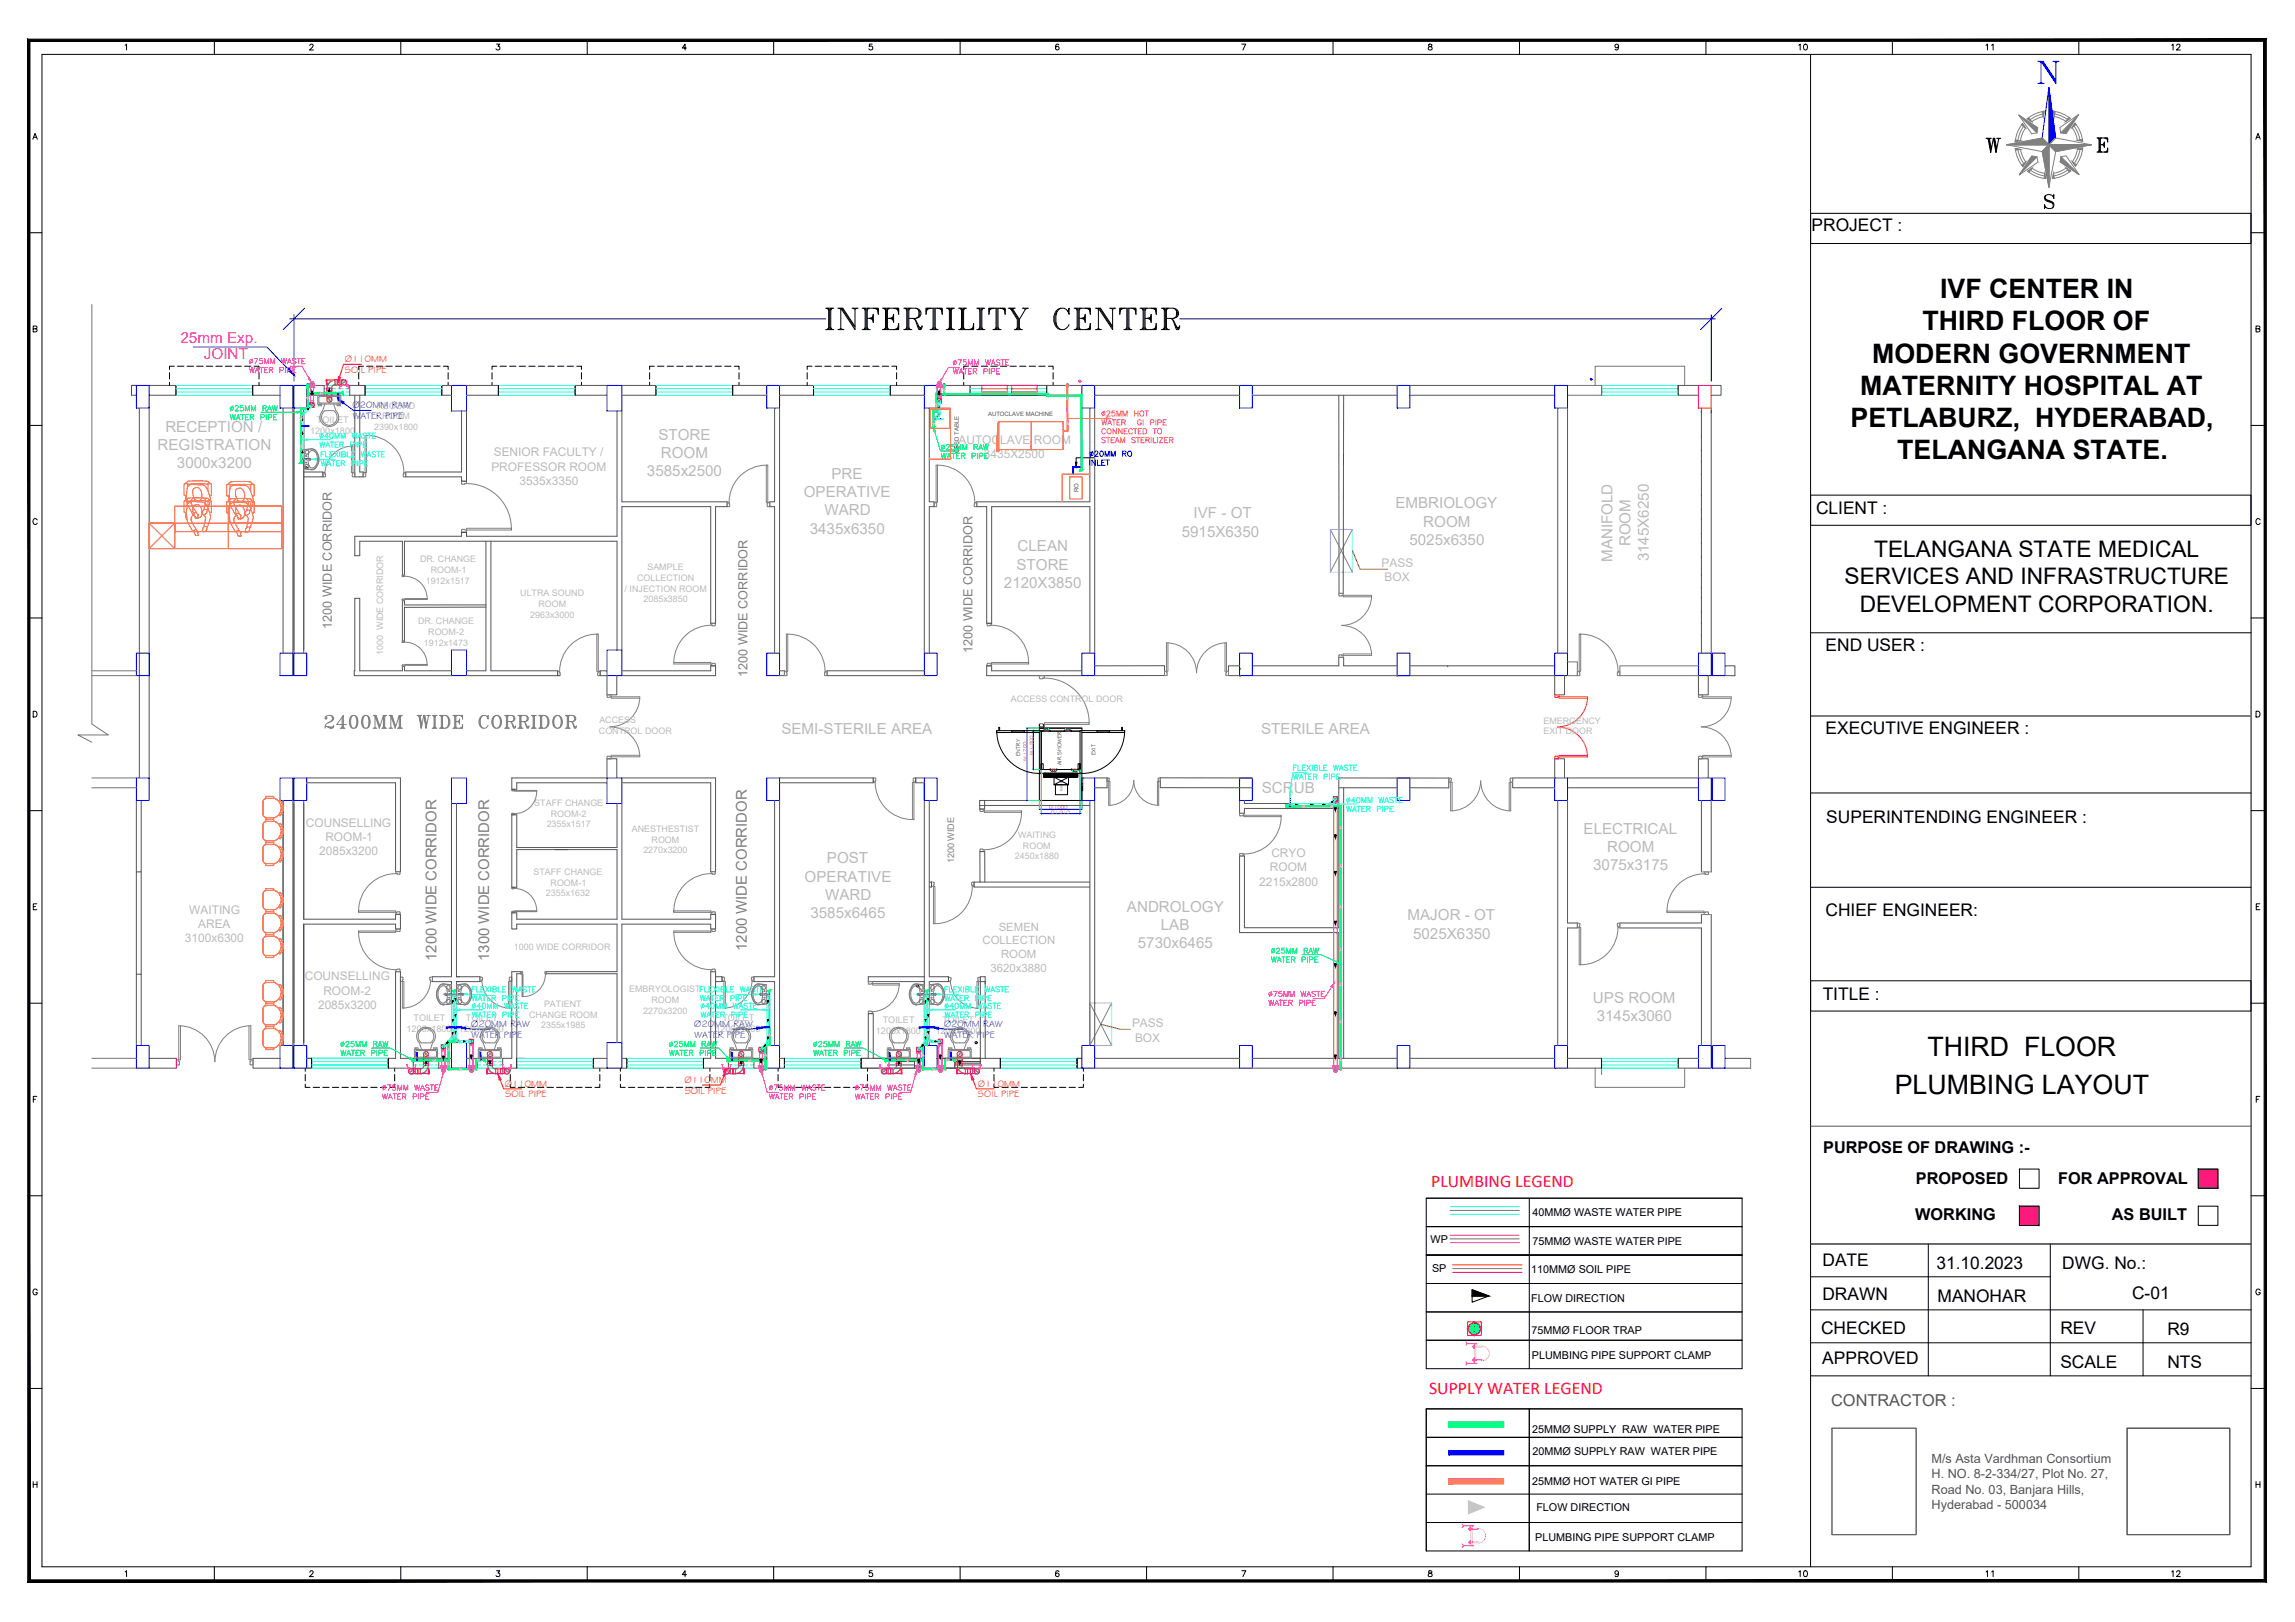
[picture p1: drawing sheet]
<svg xmlns="http://www.w3.org/2000/svg" width="841mm" height="594mm" viewBox="0 0 841 594" stroke-linecap="round" stroke-linejoin="round" font-family="sans-serif">
<defs><g id="words">
<g font-size="9.8">
<text x="711" y="109.1">IVF CENTER IN</text>
<text x="704.5" y="120.9">THIRD FLOOR OF</text>
<text x="686.1" y="132.8">MODERN GOVERNMENT</text>
<text x="681.7" y="144.6">MATERNITY HOSPITAL AT</text>
<text x="678.2" y="156.3">PETLABURZ, HYDERABAD,</text>
<text x="695.3" y="168.1">TELANGANA STATE.</text>
<text x="706.3" y="386.8">THIRD FLOOR</text>
<text x="694.3" y="400.8">PLUMBING LAYOUT</text>
</g>
<text font-size="9.3" x="726.4" y="56.8">W</text>
<text font-size="8.8" fill="#808080" x="117.8" y="267.8">2400MM WIDE CORRIDOR</text>
<g font-size="8.3">
<text x="686.8" y="204">TELANGANA STATE MEDICAL</text>
<text x="676" y="214.1">SERVICES AND INFRASTRUCTURE</text>
<text x="681.5" y="224.1">DEVELOPMENT CORPORATION.</text>
</g>
<g font-size="6.5" fill="#f00">
<text x="524.5" y="434.8">PLUMBING LEGEND</text>
<text x="523.7" y="510.5">SUPPLY WATER LEGEND</text>
</g>
<g font-size="6.4">
<text x="663.9" y="84.8">PROJECT :</text>
<text x="665.5" y="188.2">CLIENT :</text>
<text x="669" y="238.4">END USER :</text>
<text x="669" y="268.9">EXECUTIVE ENGINEER :</text>
<text x="669.3" y="301.3">SUPERINTENDING ENGINEER :</text>
<text x="669" y="335.6">CHIEF ENGINEER:</text>
<text x="667.9" y="366.1">TITLE :</text>
<text x="667.9" y="463.5">DATE</text>
<text x="709.6" y="464.8">31.10.2023</text>
<text x="755.7" y="464.8">DWG. No.:</text>
<text x="667.8" y="476">DRAWN</text>
<text x="710" y="477">MANOHAR</text>
<text x="781.3" y="475.7">C-01</text>
<text x="667.4" y="488.7">CHECKED</text>
<text x="755" y="488.6">REV</text>
<text x="794.3" y="489.1">R9</text>
<text x="667.8" y="499.5">APPROVED</text>
<text x="755" y="501.1">SCALE</text>
<text x="794.3" y="501.2">NTS</text>
</g>
<g font-size="6">
<text x="668.1" y="422.2">PURPOSE OF DRAWING :-</text>
<text x="702.1" y="433.7">PROPOSED</text>
<text x="754.3" y="433.7">FOR APPROVAL</text>
<text x="701.9" y="446.9">WORKING</text>
<text x="773.9" y="446.9">AS BUILT</text>
</g>
<text font-size="6" fill="#545454" x="671" y="514.8">CONTRACTOR :</text>
<g font-size="5.6" fill="#f0f">
<text x="66.1" y="125.5">25mm Exp.</text>
<text x="74.7" y="131.4">JOINT</text>
</g>
<g font-size="5.6" fill="#bababa">
<text x="60.6" y="158.1">RECEPTION /</text>
<text x="241.3" y="161">STORE</text>
<text x="57.7" y="164.8">REGISTRATION</text>
<text x="242.2" y="167.7">ROOM</text>
<text x="64.8" y="171.4">3000x3200</text>
<text x="237.1" y="174.4">3585x2500</text>
<text x="304.7" y="175.5">PRE</text>
<text x="294.6" y="182.1">OPERATIVE</text>
<text x="302.1" y="188.8">WARD</text>
<text x="437.4" y="189.9">IVF - OT</text>
<text x="511.4" y="186.2">EMBRIOLOGY</text>
<text x="296.7" y="195.4">3435x6350</text>
<text x="433" y="196.5">5915X6350</text>
<text x="521.6" y="192.9">ROOM</text>
<text x="372.9" y="201.9">CLEAN</text>
<text x="516.5" y="199.5">5025x6350</text>
<text x="597.5" y="200.1" transform="rotate(-90 597.5 200.1)">ROOM</text>
<text x="372.5" y="208.6">STORE</text>
<text x="590.9" y="205.9" transform="rotate(-90 590.9 205.9)">MANIFOLD</text>
<text x="604.2" y="205.6" transform="rotate(-90 604.2 205.6)">3145X6250</text>
<text x="367.9" y="215.3">2120X3850</text>
<text x="286.4" y="269">SEMI-STERILE AREA</text>
<text x="462.2" y="268.7">STERILE AREA</text>
<text x="462.4" y="290.4">SCRUB</text>
<text x="580.3" y="305.4">ELECTRICAL</text>
<text x="303" y="316.2">POST</text>
<text x="589" y="312.2">ROOM</text>
<text x="294.9" y="322.9">OPERATIVE</text>
<text x="583.8" y="318.8">3075x3175</text>
<text x="302.4" y="329.6">WARD</text>
<text x="413" y="334.1">ANDROLOGY</text>
<text x="297" y="336.2">3585x6465</text>
<text x="425.4" y="340.7">LAB</text>
<text x="515.8" y="337.1">MAJOR - OT</text>
<text x="417" y="347.4">5730x6465</text>
<text x="517.8" y="343.8">5025X6350</text>
<text x="583.7" y="367.4">UPS ROOM</text>
<text x="585.1" y="374.1">3145x3060</text>
</g>
<g font-size="5.5" fill="#808080">
<text x="159.9" y="351.9" transform="rotate(-90 159.9 351.9)">1200 WIDE CORRIDOR</text>
<text x="179.3" y="351.9" transform="rotate(-90 179.3 351.9)">1300 WIDE CORRIDOR</text>
<text x="273.7" y="348.3" transform="rotate(-90 273.7 348.3)">1200 WIDE CORRIDOR</text>
</g>
<g font-size="5.3">
<text x="657.9" y="19">10</text>
<text x="726.7" y="19">11</text>
<text x="794.5" y="19">12</text>
<text x="657.9" y="578.2">10</text>
<text x="726.7" y="578.2">11</text>
<text x="794.5" y="578.2">12</text>
</g>
<g font-size="4.6" fill="#808080">
<text x="121.6" y="230.3" transform="rotate(-90 121.6 230.3)">1200 WIDE CORRIDOR</text>
<text x="356.3" y="239.2" transform="rotate(-90 356.3 239.2)">1200 WIDE CORRIDOR</text>
<text x="273.9" y="247.9" transform="rotate(-90 273.9 247.9)">1200 WIDE CORRIDOR</text>
</g>
<g font-size="4.6" fill="#545454">
<text x="707.8" y="535.8">M/s Asta Vardhman Consortium</text>
<text x="707.8" y="541.4">H. NO. 8-2-334/27, Plot No. 27,</text>
<text x="707.8" y="547">Road No. 03, Banjara Hills,</text>
<text x="707.8" y="552.6">Hyderabad - 500034</text>
</g>
<g font-size="4.4" fill="#bababa">
<text x="180.9" y="167.2">SENIOR FACULTY /</text>
<text x="351.3" y="162.7">AUTOCLAVE ROOM</text>
<text x="360.6" y="167.9">3435X2500</text>
<text x="180.1" y="172.4">PROFESSOR ROOM</text>
<text x="190.3" y="177.6">3535x3350</text>
<text x="506.3" y="207.6">PASS</text>
<text x="507.4" y="212.9">BOX</text>
<text x="112.1" y="302.9">COUNSELLING</text>
<text x="119.2" y="308.1">ROOM-1</text>
<text x="117" y="313.3">2085x3200</text>
<text x="465.9" y="313.9">CRYO</text>
<text x="465.4" y="319.1">ROOM</text>
<text x="461.4" y="324.3">2215x2800</text>
<text x="69.4" y="334.6">WAITING</text>
<text x="72.6" y="339.8">AREA</text>
<text x="67.8" y="345">3100x6300</text>
<text x="111.7" y="359">COUNSELLING</text>
<text x="118.5" y="364.3">ROOM-2</text>
<text x="116.6" y="369.5">2085x3200</text>
<text x="414.8" y="376.2">PASS</text>
<text x="415.9" y="381.5">BOX</text>
</g>
<g font-size="4.2" fill="#bababa">
<text x="366" y="340.9">SEMEN</text>
<text x="360.1" y="345.9">COLLECTION</text>
<text x="366.8" y="351">ROOM</text>
<text x="363" y="356">3620x3880</text>
</g>
<g font-size="4">
<text x="561.7" y="445.5">40MMØ WASTE WATER PIPE</text>
<text x="524.2" y="455.4">WP</text>
<text x="561.7" y="455.9">75MMØ WASTE WATER PIPE</text>
<text x="524.8" y="465.9">SP</text>
<text x="561.1" y="466.4">110MMØ SOIL PIPE</text>
<text x="561.1" y="476.8">FLOW DIRECTION</text>
<text x="561.2" y="488.6">75MMØ FLOOR TRAP</text>
<text x="561.4" y="497.6">PLUMBING PIPE SUPPORT CLAMP</text>
<text x="561.5" y="524.7">25MMØ SUPPLY RAW WATER PIPE</text>
<text x="561.7" y="533">20MMØ SUPPLY RAW WATER PIPE</text>
<text x="561.5" y="543.9">25MMØ HOT WATER GI PIPE</text>
<text x="563" y="553.6">FLOW DIRECTION</text>
<text x="562.6" y="564.4">PLUMBING PIPE SUPPORT CLAMP</text>
</g>
<g font-size="3.5" fill="#f00">
<text x="126.4" y="132.6">Ø110MM</text>
<text x="126.4" y="136.6">SOIL PIPE</text>
<text x="185.1" y="398">Ø110MM</text>
<text x="185.1" y="401.9">SOIL PIPE</text>
<text x="250.9" y="396.6">Ø110MM</text>
<text x="250.9" y="400.5">SOIL PIPE</text>
<text x="358.3" y="398">Ø110MM</text>
<text x="358.4" y="401.9">SOIL PIPE</text>
</g>
<g font-size="3.5" fill="#00f">
<text x="129.2" y="149.5">Ø20MM RAW</text>
<text x="129.3" y="153.4">WATER PIPE</text>
<text x="172.7" y="376.2">Ø20MM RAW</text>
<text x="254.4" y="376.2">Ø20MM RAW</text>
<text x="346" y="376.2">Ø20MM RAW</text>
<text x="172.8" y="380.1">WATER PIPE</text>
<text x="254.5" y="380.1">WATER PIPE</text>
<text x="346" y="380.1">WATER PIPE</text>
</g>
<g font-size="3.3" fill="#bababa">
<text x="138" y="149.6">RECORD</text>
<text x="116.1" y="155.1">TOILET</text>
<text x="140.1" y="153.6">ROOM</text>
<text x="113.6" y="159.1">1200x1800</text>
<text x="137.1" y="157.5">2390x1800</text>
<text x="153.9" y="205.9">DR. CHANGE</text>
<text x="157.9" y="209.8">ROOM-1</text>
<text x="237.3" y="208.9">SAMPLE</text>
<text x="156" y="213.8">1912x1517</text>
<text x="233.5" y="212.8">COLLECTION</text>
<text x="190.6" y="218.4">ULTRA SOUND</text>
<text x="228.9" y="216.7">/ INJECTION ROOM</text>
<text x="235.8" y="220.7">2085x3850</text>
<text x="194.3" y="226.3">2963x3000</text>
<text x="197.3" y="222.4">ROOM</text>
<text x="153.2" y="228.6">DR. CHANGE</text>
<text x="156.9" y="232.6">ROOM-2</text>
<text x="140.4" y="239.8" transform="rotate(-90 140.4 239.8)">1000 WIDE CORRIDOR</text>
<text x="155.3" y="236.5">1912x1473</text>
<text x="370.4" y="257.2">ACCESS CONTROL DOOR</text>
<text x="219.5" y="268.8">CONTROL DOOR</text>
<text x="219.6" y="264.9">ACCESS</text>
<text x="565.6" y="265">EMERGENCY</text>
<text x="565.6" y="269">EXIT DOOR</text>
<text x="195.8" y="295.2">STAFF CHANGE</text>
<text x="201.8" y="299.1">ROOM-2</text>
<text x="200.3" y="303">2355x1517</text>
<text x="231.5" y="304.7">ANESTHESTIST</text>
<text x="238.8" y="308.6">ROOM</text>
<text x="373.1" y="306.9">WAITING</text>
<text x="374.9" y="310.9">ROOM</text>
<text x="235.8" y="312.5">2270x3200</text>
<text x="371.9" y="314.8">2450x1880</text>
<text x="195.5" y="320.5">STAFF CHANGE</text>
<text x="200.1" y="328.3">2355x1632</text>
<text x="201.8" y="324.4">ROOM-1</text>
<text x="188.3" y="348">1000 WIDE CORRIDOR</text>
<text x="230.6" y="363.5">EMBRYOLOGIST</text>
<text x="199.4" y="368.8">PATIENT</text>
<text x="235.7" y="371.4">2270x3200</text>
<text x="238.7" y="367.4">ROOM</text>
<text x="151.5" y="374.1">TOILET</text>
<text x="170.7" y="374.1">TOILET</text>
<text x="193.9" y="372.7">CHANGE ROOM</text>
<text x="198.3" y="376.6">2355x1985</text>
<text x="264.7" y="374.1">TOILET</text>
<text x="323.5" y="374.7">TOILET</text>
<text x="345.3" y="374.7">TOILET</text>
<text x="149" y="378.1">1200x1800</text>
<text x="168.2" y="378.1">1200x1800</text>
<text x="262.2" y="378.1">1200x1800</text>
<text x="321" y="378.7">1200x1800</text>
<text x="342.8" y="378.7">1200x1800</text>
</g>
<text font-size="3.3" fill="#808080" x="349.7" y="316.3" transform="rotate(-90 349.7 316.3)">1200 WIDE</text>
<g font-size="2.2" fill="#545454">
<text x="362.1" y="152.4">AUTOCLAVE MACHINE</text>
<text x="351.4" y="166" transform="rotate(-90 351.4 166)">CSSD TABLE</text>
<text x="395.2" y="180.3" transform="rotate(-90 395.2 180.3)">RO</text>
</g>
<g font-size="2.1">
<text x="373.9" y="276.8" transform="rotate(-90 373.9 276.8)">ENTRY</text>
<text x="389" y="280.3" transform="rotate(-90 389 280.3)">AIR SHOWER</text>
<text x="401.5" y="276.5" transform="rotate(-90 401.5 276.5)">EXIT</text>
</g>
<g font-size="1.9" fill="#f00">
<text x="376.3" y="278.8" transform="rotate(-90 376.3 278.8)">W:1700</text>
<text x="378.6" y="276.4" transform="rotate(-90 378.6 276.4)">W1:900</text>
<text x="384.4" y="296.4">D:1000</text>
<text x="385.2" y="298">D1:910</text>
</g>
<g font-size="1.1">
<text x="389.4" y="289.8" transform="rotate(-90 389.4 289.8)">BLOWER</text>
<text x="397.3" y="289.8" transform="rotate(-90 397.3 289.8)">CONTROLS</text>
</g>
</g></defs>
<!-- layer: 0 -->
<g fill="none" stroke="#000" stroke-width=".37">
<path d="M663.5 231.8h161.4M380.9 265.3v1.4h1.6v-1.4M663.5 262.2h161M663.5 290.4h161.4M663.5 325h161.4M663.5 455.6h161.4M706.6 455.5v48.4M751.3 455.5v48.4M663.5 467.6h87.8M663.5 479.7h161.4M785.3 479.7v24.2M663.5 491.8h161.4"/>
<path d="M663.5 503.9h161.4"/>
</g>
<!-- layer: TITLE -->
<g fill="none" stroke="#000" stroke-width=".37">
<path d="M15.4 19.9h809.5v554h-809.5zM45.9 16.6l.5-.4v2.1M78.5 14.7v5.2M113.6 16.7l.2-.4 .6-.1 .4 .6-1.4 1.5h1.5M146.9 14.7v5.2M182 16.2h1.1l-.6 .8a.73 .73 0 0 1 .7 .6 .73 .73 0 0 1-.6 .8 .73 .73 0 0 1-.8-.5M215.2 14.7v5.2M251.6 17.6h-1.6l1.1-1.4v2.1M283.5 14.7v5.2M319.6 16.2h-1l-.1 .9a.75 .75 0 0 1 1.2 0 .75 .75 0 0 1-.2 1.1 .75 .75 0 0 1-1.1-.3M351.8 14.7v5.2M388 16.5l-.1-.2a1.05 1.05 0 0 0-1.3 .7 1.05 1.05 0 0 0 .8 1.3 .67 .67 0 0 0 .7-.6 .67 .67 0 0 0-.6-.7 .67 .67 0 0 0-.7 .6"/>
<path d="M420.2 14.7v5.2M455.1 16.2h1.4l-1 2.1M488.5 14.7v5.2M523.6 16.3v.6l.9 .3 .3 .4a.72 .72 0 0 1-.7 .7 .72 .72 0 0 1-.7-.7l1.3-.9-.4-.5zM556.8 14.7v5.2M593.1 16.9a.66 .66 0 0 1-.9 .5 .66 .66 0 0 1-.2-1.1 .66 .66 0 0 1 1 .2l.1 .4a1.01 1.01 0 0 1-.8 1.4l-.4-.3M625.2 14.7v5.2M663.5 19.9v554M693.5 14.7v5.2M761.8 14.7v5.2M12 51l.8-2.1 .9 2.1M12.3 50.3h1.1"/>
<path d="M826.7 51l.8-2.1 .8 2.1M827 50.3h1M663.5 78.1h161.4v11.1h-161.4zM10.2 85.2h5.2M824.9 85.2h5.2M12.2 120.4l1.2-.1v-.8l-1.2-.1v2.2l1.3-.2v-.8l-.4-.2M826.7 120.4l1.3-.1 .1-.7-1.4-.2v2.2l1.4-.2v-.8l-.4-.2M10.2 155.8h5.2M824.9 155.8h5.2M13.6 190.4a.81 .81 0 0 0-.9-.5 .81 .81 0 0 0-.6 .9v.5a.81 .81 0 0 0 .6 .8 .81 .81 0 0 0 .9-.5M663.5 181.3h161.4v11.1h-161.4zM828.3 190.4a.81 .81 0 0 0-1-.5 .81 .81 0 0 0-.6 .9v.5a.81 .81 0 0 0 .7 .8 .81 .81 0 0 0 .9-.5"/>
<path d="M10.2 226.3h5.2M824.9 226.3h5.2M12.2 260.5a1.15 1.15 0 0 1 1.3 .6 1.15 1.15 0 0 1-.3 1.4l-1 .1zM826.7 260.5h.8a1.12 1.12 0 0 1 .7 1.1 1.12 1.12 0 0 1-.7 1h-.8zM10.2 296.9h5.2M824.9 296.9h5.2M12.2 332h.8M13.5 331h-1.3v2.2h1.3M826.8 332h.8M828.1 331h-1.3v2.2h1.3M663.5 359.2h161.4v11.1h-161.4zM10.6 367.4h4.8"/>
<path d="M824.9 367.4h5.2M12.2 402.6h.8M13.5 401.6h-1.3v2.1M826.8 402.6h.8M828.1 401.6h-1.3v2.1M10.2 438h5.2M824.9 438h5.2M13.6 472.6a.81 .81 0 0 0-.9-.5 .81 .81 0 0 0-.6 .8v.5a.78 .78 0 0 0 .8 .9 .78 .78 0 0 0 .7-.9h-.5M828.3 472.6a.81 .81 0 0 0-.9-.5 .81 .81 0 0 0-.7 .8v.5a.78 .78 0 0 0 .8 .9 .78 .78 0 0 0 .8-.9h-.6M10.2 508.5h5.2M824.9 508.5h5.2M12.2 543.7h1.4"/>
<path d="M12.2 542.7v2.1M13.6 542.7v2.1M826.7 542.7v2.1M826.7 543.7h1.5M828.2 542.7v2.1M45.9 575.7l.5-.4v2.2M78.5 573.9v5.2M113.6 575.8l.4-.5 .8 .4-.3 .7-1.1 1.1h1.5M146.9 573.9v5.2M182 575.3h1.1l-.6 .8a.72 .72 0 0 1 .5 1.2 .72 .72 0 0 1-1.2-.2M215.2 573.9v5.2M251.6 576.7h-1.6l1.1-1.4v2.2"/>
<path d="M283.5 573.9v5.2M319.6 575.3h-1l-.1 .9a.76 .76 0 0 1 1.2 .1 .76 .76 0 0 1-.2 1.1 .76 .76 0 0 1-1.1-.3M351.8 573.9v5.2M388 575.6l-.4-.3a1.14 1.14 0 0 0-.8 1 1.14 1.14 0 0 0 .7 1.2 .67 .67 0 0 0 .6-.7 .67 .67 0 0 0-.6-.7 .67 .67 0 0 0-.7 .6M420.2 573.9v5.2M455.1 575.3h1.4l-1 2.2M488.5 573.9v5.2M523.6 575.4v.6l1.2 .7a.72 .72 0 0 1-.7 .8 .72 .72 0 0 1-.7-.8l1.3-.9-.4-.5zM556.8 573.9v5.2M593.1 576a.66 .66 0 0 1-.9 .6 .66 .66 0 0 1-.2-1.1 .66 .66 0 0 1 1 .1l.1 .4a1.04 1.04 0 0 1-.6 1.5l-.6-.3M625.2 573.9v5.2M693.5 573.9v5.2"/>
<path d="M761.8 573.9v5.2"/>
</g>
<path d="M830.5 14.3l-.8 .8 .8 564.3zM829.7 15.1l.8 564.3-.8-.8zM10.2 579.4h820.3l-.8-.8zM11 578.6h818.7l-819.5 .8zM10.2 14.3v565.1l.8-.8zM10.2 14.3l.8 .8v563.5zM10.2 14.3l.8 .8 819.5-.8zM11 15.1l819.5-.8-.8 .8z" fill="#000" stroke="#000" stroke-width=".37"/>
<path d="M746.8 22.5h1.9l4.7 6.9M746.8 30.6h2.3M747.2 30.6l.8-.4 .7 .4M747.2 22.5l.8 .3M748.3 22.5l4.7 6.9M752.2 22.5h2.3M752.6 22.5l.8 .3 .7-.3M753.4 22.8v7.8l-5.4-8.1v7.7M753.3 50.5l-2.5-18.4-2.5 18.5" fill="none" stroke="#00f" stroke-width=".37"/>
<!-- layer: TEXT -->
<g fill="none" stroke="#000" stroke-width=".37">
<path d="M768.4 50.5h4v1.5l-.3-1.5M768.4 55.7h4v-1.5l-.3 1.5M768.7 50.5l.5 .3M769 50.5l.2 .5M769.2 50.5v5.2M769.2 55.4l-.5 .3M769.2 55.2l-.2 .5M769.4 50.8v4.6M769.7 50.5v5.2M769.7 53h1.5M769.7 55.2l.2 .5M769.7 55.4l.5 .3"/>
<path d="M769.9 50.5l-.2 .5M770.2 50.5l-.5 .3M771.2 52v2l-.3-1zM771.2 52.5l-.5 .5 .5 .5M771.2 52.7l-1 .3 1 .2M771.2 50.5l1.2 .3M771.6 50.5l.8 .5M771.9 50.5l.5 .8M772.4 55.4l-1.2 .3M772.4 55.2l-.8 .5M772.4 54.9l-.5 .8M749.5 72.7l.2 .5 2.5 1 .2 .5"/>
<path d="M749.7 71.5a1.02 1.02 0 0 0 .5 1.7l2.2 1a1.44 1.44 0 0 1 0 1.7 1.44 1.44 0 0 1-1.7 .5l-.8-.3-.7-1.1v1.4l.3-.7M752.4 72l.3-.7v1.4a1.94 1.94 0 0 0-1.5-1.4 1.94 1.94 0 0 0-2 .7v.7a3.9 3.9 0 0 0 3 1.8l.2 .5-.2 1.1"/>
</g>
<!-- layer: TITLE -->
<g fill="none" stroke="#808080" stroke-width=".37">
<path d="M735.3 53h15.5h-15.5M738.5 54.4l1.9 .3 .6 2.1 1.4 2.5-1.1 1.7a12.4 12.4 0 0 1-2.8-6.6zM739.5 54.9a11.5 11.5 0 0 0 2.1 5M739.8 42.1l6.9 4.7-.3 1.9-1.9 .3zM741.5 46.3a11.5 11.5 0 0 0-2 5.1M742.3 46.8l-1.1-1.5a12.4 12.4 0 0 0-2.7 6.6M742.3 46.9l-1.4 2.5-.5 2.1-1.9 .4M744.5 44.6l-1.6-1.1a12.4 12.4 0 0 1 6.1-2.7l-.2 1.9-1.9 .6-2.4 1.3M744.6 57.2l1.9 .3 .3 1.9-6.8 4.7zM748.3 50.6l-13 2.4 13.1 2.5M748.3 50.6l2.5 2.4h15.6h-15.6l2.5-2.5-2.5 2.5zM748.4 55.5l2.4-2.5-2.4 2.5"/>
<path d="M748.9 41.7l-2.9 1-2 1.1M750.8 53v15.6v-15.6l2.5 2.5zM752.7 41.7l2.9 .9 2 1.1M753.3 50.5l13.1 2.5-13.1 2.5-2.5 13.1-2.4-13.1M754.9 46.7l6.8-4.7-4.6 6.9-1.9-.3zM755.3 57.4l1.8-.3 4.8 6.9-6.9-4.7zM757 44.5l1.7-1.1a12.2 12.2 0 0 0-6.2-2.6l.3 1.9 1.9 .5 2.3 1.3M760.1 46.2a11.5 11.5 0 0 1 2.1 5M761.3 51.4l-.9-2.8-1.1-1.9 1.1-1.6a12.4 12.4 0 0 1 2.8 6.6l-1.9-.3M761.3 54.6l-.5 2.1-1.4 2.5M762.2 54.7a11.5 11.5 0 0 1-2 5.1M763.2 54.2l-1.9 .4"/>
<path d="M763.2 54.2a12.4 12.4 0 0 1-2.7 6.6l-1.1-1.6M744.1 62.4a11.5 11.5 0 0 0 5.1 2M744.7 61.6l-1.6 1.1a12.4 12.4 0 0 0 6.6 2.7l-.4-1.9-2.1-.5-2.5-1.4M757.1 61.5l1.7 1.1M757.2 61.5l-2.6 1.4-2.1 .5-.3 2a12.4 12.4 0 0 0 6.6-2.8M757.7 62.3a11.5 11.5 0 0 1-5 2.1"/>
</g>
<g fill="#808080" stroke="#808080" stroke-width=".37">
<path d="M735.3 53l13-2.4 2.5 2.4z"/>
<path d="M750.8 53h15.6l-13.1 2.5z"/>
<path d="M760.4 45.1l.4 .5-1.5 1.1z"/>
<path d="M761.7 42l-4.6 6.9-1.9-.3z"/>
<path d="M758.1 43l.5 .4-1.6 1.1z"/>
<path d="M761.3 51.4l1.8-.3 .1 .6z"/>
<path d="M761.3 54.6l1.9-.4-.1 .6z"/>
<path d="M757.1 61.5l1.7 1.1-.5 .4z"/>
<path d="M759.4 59.2l1.5 1.1-.4 .5z"/>
<path d="M755.3 57.4l6.6 6.6-6.9-4.7z"/>
<path d="M750.8 53v15.6l-2.4-13.1z"/>
<path d="M752.5 63.4l.3 1.9-.6 .1z"/>
<path d="M749.3 63.5l.4 1.9-.6-.1z"/>
<path d="M739.8 42.1l6.9 4.7-.3 1.9z"/>
<path d="M741.2 45.2l1.1 1.6-1.5-1z"/>
<path d="M742.9 43.5l.5-.4 1.1 1.5z"/>
<path d="M738.6 51.3l1.8 .2-1.9 .4z"/>
<path d="M744.6 57.2l1.9 .3-6.5 6.6z"/>
<path d="M738.5 54.4l1.9 .3-1.8 .3z"/>
<path d="M743 62.7l1.7-1.1-1.1 1.5z"/>
<path d="M740.9 60.5l1.5-1.2-1.1 1.7z"/>
<path d="M748.4 40.9l.6-.1-.2 1.9z"/>
<path d="M752.5 40.8h.7l-.4 1.9z"/>
</g>
<path d="M750.8 32.1l2.5 18.4-2.5 2.5z" fill="#00f" stroke="#00f" stroke-width=".37"/>
<!-- layer: MEP_HVAC_COPPER_PIPE -->
<circle cx="583.1" cy="138.9" r=".32" fill="none" stroke="#00f" stroke-width=".37"/>
<!-- layer: DOOR -->
<g fill="none" stroke="#808080" stroke-width=".37">
<path d="M133.8 159.5v13.6h.5v-13.6M134.4 159.5a13.7 13.7 0 0 1 13.6 14.2M118.3 173.1h.8l.1 1.5-.9 .1zM119.2 174.4h.1M128.8 163.4h.5v9.7h-.5zM129.1 174.4l.2-1.3h.7v1.6l-.8-.2M129.1 174.4h.1M129.4 163.4a10.3 10.3 0 0 0-10.3 10.3M134 174.5l-.2 .2M134 174.4h.1M134 174.4l-.2-1.3h-.7v1.6l.7-.1M147.8 174.4l.2-1.3h.7v1.6l-.9-.2"/>
<path d="M147.8 174.4h.1M169.1 177.1v-.8h1.9v.8l-1.6 .3M169.2 177.1l.2 .3M169.4 177.3v.1M170.3 177.1a16.4 16.4 0 0 1 17.1 16.4h-16.4v.6h16.4M281.4 170.4v13.6h-.6v-13.6a13.7 13.7 0 0 0-13.6 14.2M343 170.4v13.6h.5v-13.6a13.7 13.7 0 0 1 13.7 14.2M169.1 194.1v.9h1.9v-.9l-1.6-.2-.2 .2M267.3 185.4l-.1-1.4h-.7v1.6l.7-.1M267.4 185.4l-.2 .2M281.1 185.4l.3-1.4h.7v1.6l-.7-.1M281.1 185.4h.1"/>
<path d="M281.2 185.4l.2 .2M343.2 185.4l-.2-1.4h-.7v1.6l.7-.1M343.3 185.4l-.2 .2M357 185.4l.2-1.4h.7v1.6l-.7-.1M357.1 185.4l.1 .2M147.4 210.6h.9v.5l-.9 .1zM147.5 219.4l.8 .2v.4h-.9l.1-.5M148 211.1a8.2 8.2 0 0 1 8.5 8.1h-8.2v.4h8.2M147.4 234.8h.9v.4l-.8 .1zM147.5 235.3h.1M148 235.2a8.2 8.2 0 0 1 8.5 8.2M219.3 232.3v13.6h-.6v-13.6a13.7 13.7 0 0 0-13.6 14.2"/>
<path d="M260.6 228.3h1.5v.7l-1 .2v-.2h-.5zM261.1 229a13.7 13.7 0 0 0-14.2 13.7M261.9 229.2h.1M288.2 232.3v13.6h.5v-13.6a13.7 13.7 0 0 1 13.6 14.2M361.7 228.3h1.6v.7l-1.3 .2zM362 229.2h.1M362.8 229a13.7 13.7 0 0 1 14.2 13.7M578.7 232.3v13.6h.6v-13.6a13.7 13.7 0 0 1 13.6 14.2M147.5 243.5l.8 .2v.4h-.9zM156.5 243.4h-8.2v.3h8.2M204.4 245.9h.6v.6h.3l-.1 .9-.8 .1zM219.3 247.4l.6 .1v-1.6h-.6v.6h-.3v.8l.3 .2"/>
<path d="M246.9 242.6h13.7v.6h-13.7M261.9 242.9l-1.3 .3v.7h1.5v-.7M261.9 242.9v.1M261.9 243l.2 .2M287.5 245.9h.7l.1 1.5-.8 .1zM288.3 247.3h.1M302.4 247.4l.7 .1v-1.6h-.7v.6h-.3l.3 1M362 242.9l1.3 .3v.7h-1.6l.1-.7M362 242.9v.1M362 243l-.2 .2M377 242.6h-13.7v.6h13.7M380.9 248.3v-.8h1.8v.8h-.6v.3h-1l-.2-.3"/>
<path d="M382.1 248.4a16.4 16.4 0 0 1 17 16.3h-16.4v.6h16.4M578 245.9h.7v.6h.3l-.1 .9-.9 .1zM592.9 245.9h.7v1.6l-.9-.2zM381 265.2l1.1-.1v.2h.6v.9h-1.8zM187.6 298h.9v.4h-.9zM187.6 289.1h.9v.4l-.8 .1zM187.7 289.6h.1M196.7 289.5h-8.2v.3h8.2a8.2 8.2 0 0 1-8.5 8.2M320.7 285l-.7-.1v1.6h.7l.2-1.4M320.7 285l.2 .2M320.7 286a13.6 13.6 0 0 0 13.7 14.1v-13.6h.5v13.6M320.9 285.1h.1"/>
<path d="M334.7 285.1l.2 1.4h.7v-1.6l-.9 .3M334.7 285.1h.1M359.3 297.2l1.4-.2v-.7h-1.6v.7l.3 .2M374.3 297h-13.6v.5h13.6M374.3 297.6a13.7 13.7 0 0 1-14.2 13.6M454.3 298.6l.2 .2M454.3 298.6v-.7h1.5v.7l-1.3 .2M454.5 298.8h.1M469.4 298.6h-13.6v.5h13.6M469.5 299.1a13.7 13.7 0 0 1-14.2 13.7M145 319.3h1.6v.8l-1.6-.1zM145.6 320a13.7 13.7 0 0 0-14.2 13.6h13.6v.6h-13.6"/>
<path d="M260.6 319.3h1.5v.7l-1 .2v-.2h-.5zM261.1 320a13.7 13.7 0 0 0-14.2 13.6h13.7v.6h-13.7M359.3 311l1.4 .2v.7h-1.6v-.7l.3-.1M454.3 312.7l1.5 .1v.7h-1.5zM145 334.2l1.4-.2 .2 .9h-1.6zM146.4 320.2h.1M187.6 325h.9v.4l-.8 .1zM187.7 333.8l.8 .1v.4h-.9l.1-.5M187.7 325.5h.1M188.2 325.4a8.2 8.2 0 0 1 8.5 8.2h-8.2v.3h8.2M260.6 334.2l1.3-.2 .2 .2v.7h-1.5zM261.9 320.2h.1"/>
<path d="M341.3 323.1l1 .2-.2 1.3h-.8zM356.3 324.1a13.7 13.7 0 0 1-13.7 14.2v-13.7h-.5v13.7M356.3 323.1h.7v1.5h-.7v-.5h-.3v-.8zM578 338.1l1 .3-.3 1.3h-.7zM592.7 338.4l.9-.3v1.6h-.7zM592.9 339.1a13.7 13.7 0 0 1-13.6 14.2v-13.6h-.6v13.6M610.9 333.7h13.6v.5h-13.6M625.1 320.1a13.7 13.7 0 0 0-14.2 13.6M625.9 334l-1.4 .2v.8h1.6l-.1-.8M625.9 334h.1M625.9 334.1l.2 .2M626 320l.1-.7h-1.6v.7h.6v.3l1-.3"/>
<path d="M131.4 341h13.6v.5h-13.6M131.4 341.5a13.7 13.7 0 0 0 14.2 13.7M145 340.3h1.6v.8l-1.6-.1zM146.4 355l-1.4 .2v.7h1.6l-.2-.9M146.4 341.2h.1M146.7 357.9l.9 .1-.1 1.4h-.8zM147.5 359.4h.5v9.8h-.5zM147.6 358.1h.1M157.5 358.1l1-.2v1.5h-.8zM157.8 358.9a10.3 10.3 0 0 1-10.3 10.3M175.9 357.9l.9 .2-.3 1.3h-.6zM176.6 358.9a10.3 10.3 0 0 0 10.3 10.3"/>
<path d="M186.3 359.4h.6v9.8h-.6zM186.6 358.1l.3 1.3h.7v-1.5l-.9 .2M186.6 358.1h.1M191.3 355.9h-.4v.9h.4l.2-.8M191.3 355.9l.1 .1M191.4 356h.1M199.7 356l.2 .8h.4v-.9l-.5 .1M199.7 356h.1M199.9 356.5a8.1 8.1 0 0 1-8.2 8.5v-8.2h-.4v8.2M246.9 341h13.7v.5h-13.7M246.9 341.5a13.7 13.7 0 0 0 14.2 13.7M260.6 340.3h1.5v.7l-.2 .2-1.3-.2z"/>
<path d="M261.9 355l-1.3 .2v.7h1.5l-.2-.9M261.9 341.2h.1M264.6 357.9l.8 .1 .1 .9h-.2v.5h-.7zM265.3 359.4h.5v9.8h-.5zM265.5 358.1h.1M275.4 358.1h.1M275.6 358.9a10.3 10.3 0 0 1-10.3 10.3M275.6 357.9h.7v1.5h-.7l-.2-1.3M275.6 357.9l-.2 .2M318.2 359.5h1.6v.7l-1.4 .3-.2-.3zM347.6 358l.8 .1 .1 .9h-.3v.5h-.6zM348.3 359a10.3 10.3 0 0 0 10.3 10.3"/>
<path d="M348.5 358.2h.1M358 359.5h.6v9.8h-.6zM358.3 358.2l1-.2v1.5h-.7zM318.2 370.5v.7h1.6v-.7l-1.4-.2-.1 .3M318.4 360.4v.1M319.8 360.2h9.7v.6h-9.7zM329.5 360.3a10.3 10.3 0 0 1-10.3 10.3"/>
</g>
<g fill="none" stroke="#008ab8" stroke-width=".37">
<path d="M133.8 159.5h.5M280.8 170.4h.6M343 170.4h.5M187.4 193.5v.6M156.5 219.2v.4M218.7 232.3h.6M288.2 232.3h.5M578.7 232.3h.6M156.5 243.4v.3M246.9 242.6v.6M377 242.6v.6M399.1 264.7v.6"/>
<path d="M196.7 289.5v.3M374.3 297v.5M469.4 298.6v.5M334.4 300.1h.5M131.4 333.6v.6M196.7 333.6v.3M246.9 333.6v.6M342.1 338.3h.5M610.9 333.7v.5M131.4 341v.5M246.9 341v.5M578.7 353.3h.6"/>
<path d="M191.3 365h.4"/>
</g>
<!-- layer: walls -->
<g fill="none" stroke="#545454" stroke-width=".37">
<path d="M48.2 141.2h1.8h-1.8v3.6h1.8M51.1 149.5v135.4M54.7 141.2h9.8v3.6h-9.8M54.7 149.5v135.4M102.6 141.2h-10v3.6h10M103.7 149.5v89.7M107.3 149.5v89.7M107.7 149.5v89.7M111.3 149.5v89.7M112.4 141.2h6.4v3.6h-6.4M128.2 141.2h5.6v3.6h-5.6zM130 144.8v29.9h3.1v-1.8h-1.3v-28.1"/>
<path d="M165.5 141.2h-3.6v3.6h3.6M169.1 150.5v22.4h-20.4v1.8h20.4v1.5l1.9 .1v-25.8M171 141.2h11.6v3.6h-11.6M222.4 141.2h-11.7v3.6h11.7M226.1 150.5v45.9h-55.1v-1.4h-1.9v1.4h-39.1v7.1h1.8v-5.3h15.7v12.4h.7v-12.4h77.9v39.9M227.9 150.5v33.3h38.6v1.8h-4.3v42.7h-1.8v-42.7h-32.5v52.5M227.9 141.2h12.5v3.6h-12.5M281 141.2h-12.5v3.6h12.5M283.9 149.5v34.3h-1.8v1.8h1.8v53.6M285.7 141.2h12.4v3.6h-12.4M285.7 149.5v89.7M338.7 149.5v89.7"/>
<path d="M338.7 141.2h-12.5v3.6h12.5M340.5 149.5v34.3h1.8v1.8h-1.8v53.6M343.4 141.2h53.1M343.4 144.8h53.1M399.4 149.5v34.3h-41.5v1.8h3.7v42.7h1.8v-42.7h36v53.6M401.2 149.5v89.7M401.2 141.2h53.1M401.2 144.8h53.1M458.9 141.2h53.1M458.9 144.8h53.1M490.6 144.8l.1 72.5h1.5l.2-72.5M516.7 141.2h53"/>
<path d="M516.7 144.8h53M570.8 149.5v89.7M574.4 149.5v89.7M622.4 141.2h-7.4v3.6h7.4M623.5 149.5v1.7v-.7M623.5 150.9v88.3M623.5 159.6v.7M627.1 141.2h3.6v3.6h-3.6M627.1 149.5v1.7v-.7M627.1 151.2v88M111.3 172.9h7v1.8h-7M623.5 164.5v.8"/>
<path d="M623.5 168.6v.8M623.5 173.4v.7M169.1 195h1.9M178.1 198.2v47.5h-7.1M179.9 198.2v47.5h24.5v1.8M623.5 181.1v.7M623.5 186.3v.6M623.5 189.8v.7M623.5 195.1v.7M623.5 198.7v.7M623.5 203.7v.7M623.5 210.3v.7"/>
<path d="M623.5 214.8v.7M623.5 218.6v.7M178.1 221.6h-29.9v-1.6h-.7v14.8h.7v-12.5M178.1 222.4h-29.9M623.5 223.8v.7M623.5 228v.7M623.5 232.4v.6M165.5 245.7h-17.3v-1.6h-.7v1.6h-15.7v-26.6h-1.8v26.6h-.2v1.8h35.7M171 247.5h34M222.4 245.7h-2.5v1.8h2.5v7h3.6v-7M227.9 245.7h32.5v-1.8h1.8v3.6h-34.3M285.7 245.7h1.8v1.8h-1.8"/>
<path d="M338.7 245.7h-35.6v1.8h35.6M396.5 245.7h-33.1v-1.8h-1.8v3.6h34.9M401.2 243.9l25.5-.1v3.6l-25.5 .1M454.3 243.9h-4.1v3.6h4.3M454.5 247.5h.1M454.6 244.8h.1M458.9 247.5h110.8v7h3.6v-7M458.9 243.9h31.7v-3.1h1.8v3.1h19.6M512 247.5h.1M516.7 243.9h53M530.5 243.9h.1M622.4 247.5v7h3.6v-7"/>
<path d="M632.2 243.9h3.6v3.6h-3.6M380.9 266.2h1.6M50 293.2v63.6M51.7 293.2v26.1h-1.7M103.7 293.2v89.7M107.3 293.2v89.7M107.7 293.2v89.7M111.3 293.2v43.5h33.7v-1.8h1.7v5.4h-1.7v-1.8h-33.7M112.4 284.9h34.3v34.4h-1.7v-32.6h-32.6M165.5 293.2v64.5h-7v1.8h7v22.4M167.3 294.3v63.4h8.6v1.8h-8.6v22.4M187.6 298v27h1.8v-13.8h36.7v25.5h-36.7v-2.4h-1.8v6h1.8v-1.8h36.7v17.4h-25.8v.7h25.8v25.3"/>
<path d="M226 284.9v-7h-3.6v7h-34.8v4.2h1.8v-2.4h33M226.1 294.3v16.1h-36.7v-12h-1.8M227.9 284.9h34.3v34.4h-1.8v-32.6h-32.5M227.9 294.3v42.4h32.5v-1.8h1.8v5.4h-1.8v-1.8h-32.5v43.4M283.9 293.2v64.5h-7.6v1.8h7.6v23.4M285.7 284.9h34.3v1.8h-34.3M285.7 293.2v89.7M338.7 284.9h-3.1v1.8h3.1v96.2M340.5 293.2v64.5h7.1v1.8M359 295h40.4M360.8 293.2v3.1h-1.8v-3.1h37.5M399.4 293.2v89.7"/>
<path d="M401.2 284.9h4.5v3.6h-4.5M401.2 293.2v89.7M454.3 287.7h.1M454.3 293.2v4.7h1.7v-1.8h34.6M454.4 285h.1M456 293.2v1.1h34.6M458.9 284.9h-33.7v3.6h33.7M490.6 288.5h21.4M492.4 288.5v99.1M516.7 288.5l14.2 .1v-3.6l-40.3-.1v54.9h-34.6v-26.3h-1.7v28.1h36.3v46M570.8 293.2v89.7M573.3 284.9v-7h-3.6v7h-15.4v3.6h15.4"/>
<path d="M574.4 284.9h48v-7h3.6v7M574.4 288.5h48M574.4 293.2v44.9h3.6M623.5 293.2v26.1M627.1 293.2v26.1M51.7 319.3v37.5M340.5 323.1h.8v1.8h-.8M359.1 322.9v-11h1.8v11.2M359.1 322.7v.4M399.4 323.1h-42.4v1.8h42.4M578 339.9h-3.6v43M593.6 339.9h29.9v43"/>
<path d="M623.5 335v3.1h-29.9M627.1 335v47.9h.4M145 355.9h1.7v31.7h4.7v3.6h-9.1v-3.6h2.7zM260.4 355.9h1.8v31.7h4.7v3.6h-9.1v-3.6h2.6zM262.2 357.7h2.4v1.8h-2.4M338.7 357.7h-20.5v1.8h20.5M348.3 359.5h-7.8v23.4M358 359.5h3M50 382.9v-26.1h1.7v26.1M54.7 387.6h10v3.6h-10M102.6 387.6h-9.9v3.6h9.9M111.3 381.9v-43.4v44.4"/>
<path d="M114.2 387.6h-1.8h1.8v3.6h-1.8M165.5 387.6h-4.7v3.6h4.7M171 387.6h3.9v3.6h-3.9M192.5 387.6h-3.1v-31h1.5v-.7h-3.3v31.7h-3.4v3.6h8.3M222.4 387.6h-5v3.6h5M227.9 387.6h1.8v3.6h-1.8M281 387.6h-4.7v3.6h4.7M285.7 387.6h1.8v3.6h-1.8M315.6 387.6v3.6h10.2v-3.6M315.6 387.6h23.1M315.6 387.6v3.6h23.1M318.2 387.6v-16.4h1.8v16.4"/>
<path d="M325.8 390h9.3M325.8 388.8h9.3M335.1 387.6v3.6M336.9 387.6v3.6M349.9 390h9.4M349.9 388.8h9.4M349.9 387.6v3.6M349.9 389.4h9.4M359.3 387.6h-15.9h23.2v3.6h-23.2M361 387.6v-29.9h-1.7v33.5M394.7 391.2v-3.6v3.6h1.8M394.7 387.6h1.8"/>
<path d="M401.2 387.6h53.1M401.2 391.2h53.1M458.9 387.6h53.1M458.9 391.2h53.1M516.7 387.6h53M516.7 391.2h53M574.4 387.6h12.5M574.4 391.2h12.5M615 387.6h7.4M615 391.2h7.4M632.2 387.6h9.3M632.2 391.2h9.3"/>
<path d="M663.5 412.5h161.4M663.5 455.6h161.4M779.5 523.1h37.6v39h-37.6z"/>
</g>
<!-- layer: MEP_HVAC_DRAIN_PIPE -->
<g fill="none" stroke="#000" stroke-width=".37">
<circle cx="112.2" cy="171.3" r=".4"/>
<circle cx="489.1" cy="292.7" r=".4"/>
<circle cx="336.2" cy="361.1" r=".4"/>
<circle cx="357.7" cy="381.9" r=".4"/>
</g>
<!-- layer: MEP_HVAC_VRF_COPPER_PIPE -->
<circle cx="395.7" cy="139.6" r=".4" fill="none" stroke="#f0f" stroke-width=".37"/>
<!-- layer: WIN -->
<path d="M487.5 193.9l8.1 15.6M495.6 193.9l-8.1 15.6M399.4 367.4l8 15.5M407.4 367.4l-8 15.5" fill="none" stroke="#808080" stroke-width=".37"/>
<path d="M487.5 193.9h8.1v15.6h-8.1zM399.4 367.4h8v15.5h-8z" fill="none" stroke="#7fbfff" stroke-width=".37"/>
<!-- layer: col -->
<g fill="none" stroke="#00f" stroke-width=".37">
<path d="M50 141.2h4.7v8.3h-4.7zM102.6 141.2h4.7v8.3h-4.7zM107.7 141.2h4.7v8.3h-4.7zM165.5 141.2h5.5v9.3h-5.5zM222.4 141.2h5.5v9.3h-5.5zM281 141.2h4.7v8.3h-4.7zM338.7 141.2h4.7v8.3h-4.7zM396.5 141.2h4.7v8.3h-4.7zM454.3 141.2h4.6v8.3h-4.6zM512 141.2h4.7v8.3h-4.7zM569.7 141.2h4.7v8.3h-4.7zM50 239.2h4.7v8.3h-4.7z"/>
<path d="M102.6 239.2h4.7v8.3h-4.7zM107.7 239.2h4.7v8.3h-4.7zM165.5 238.1h5.5v9.4h-5.5zM222.4 238.1h5.5v9.4h-5.5zM281 239.2h4.7v8.3h-4.7zM338.7 239.2h4.7v8.3h-4.7zM396.5 239.2h4.7v8.3h-4.7zM454.3 239.2h4.6v8.3h-4.6zM512 239.2h4.7v8.3h-4.7zM569.7 239.2h4.7v8.3h-4.7zM622.4 239.2h4.7v8.3h-4.7zM627.5 239.2h4.7v8.3h-4.7z"/>
<path d="M50 284.9h4.7v8.3h-4.7zM102.6 284.9h4.7v8.3h-4.7zM107.7 284.9h4.7v8.3h-4.7zM165.5 284.9h5.5v9.4h-5.5zM222.4 284.9h5.5v9.4h-5.5zM281 284.9h4.7v8.3h-4.7zM338.7 284.9h4.7v8.3h-4.7zM396.5 284.9h4.7v8.3h-4.7zM454.3 284.9h4.6v8.3h-4.6zM512 284.9h4.7v8.3h-4.7zM569.7 284.9h4.7v8.3h-4.7zM622.4 284.9h4.7v8.3h-4.7z"/>
<path d="M627.5 284.9h4.7v8.3h-4.7zM50 382.9h4.7v8.3h-4.7zM102.6 382.9h4.7v8.3h-4.7zM107.7 382.9h4.7v8.3h-4.7zM165.5 381.9h5.5v9.3h-5.5zM222.4 381.9h5.5v9.3h-5.5zM281 382.9h4.7v8.3h-4.7zM338.7 382.9h4.7v8.3h-4.7zM396.5 382.9h4.7v8.3h-4.7zM454.3 382.9h4.6v8.3h-4.6zM512 382.9h4.7v8.3h-4.7zM569.7 382.9h4.7v8.3h-4.7z"/>
<path d="M622.4 382.9h4.7v8.3h-4.7zM627.5 382.9h4.7v8.3h-4.7z"/>
</g>
<!-- layer: Window -->
<g fill="none" stroke="#0ff" stroke-width=".37">
<path d="M64.5 144.8h28.1M64.5 143.6h28.1M64.5 141.2h28.1M64.5 142.4h28.1M118.8 144.8h9.4M118.8 143.6h1.4M118.8 141.2h9.4M118.8 142.4h1.4M121.1 143.6h1.9M121.1 142.4h1.9M124 143.6h1.8M124 142.4h1.8"/>
<path d="M126.8 143.6h1.4M126.8 142.4h1.4M133.8 144.8h28.1M133.8 143.6h28.1M133.8 141.2h28.1M133.8 142.4h28.1M182.6 144.8h28.1M182.6 143.6h28.1M182.6 141.2h28.1M182.6 142.4h28.1M240.4 144.8h28.1M240.4 143.6h28.1"/>
<path d="M240.4 141.2h28.1M240.4 142.4h28.1M298.1 144.8h28.1M298.1 143.6h28.1M298.1 141.2h28.1M298.1 142.4h28.1M355.5 144.8h28.1M355.5 143.6h28.1M355.5 141.2h28.1M355.5 142.4h28.1M586.9 144.8h28.1M586.9 143.6h28.1"/>
<path d="M586.9 141.2h28.1M586.9 142.4h28.1M114.2 390h28.1M114.2 391.2h28.1M114.2 388.8h28.1M114.2 387.6h28.1M151.4 390h1.4M151.4 391.2h9.4M151.4 388.8h1.4M151.4 387.6h9.4M153.8 390h1.8M153.8 388.8h1.8"/>
<path d="M156.6 390h1.9M156.6 388.8h1.9M159.4 390h1.4M159.4 388.8h1.4M174.9 390h1.3M174.9 391.2h9.3M174.9 388.8h1.3M174.9 387.6h9.3M177.2 390h1.8M177.2 388.8h1.8M180 390h1.9M180 388.8h1.9"/>
<path d="M182.8 390h1.4M182.8 388.8h1.4M189.4 390h28M189.4 391.2h28M189.4 388.8h28M189.4 387.6h28M229.7 390h28.1M229.7 391.2h28.1M229.7 388.8h28.1M229.7 387.6h28.1M266.9 390h1.4M266.9 391.2h9.4"/>
<path d="M266.9 388.8h1.4M266.9 387.6h9.4M269.3 390h1.9M269.3 388.8h1.9M272.1 390h1.9M272.1 388.8h1.9M274.9 390h1.4M274.9 388.8h1.4M287.5 390h28.1M287.5 391.2h28.1M287.5 388.8h28.1M287.5 387.6h28.1"/>
<path d="M366.6 390h28.1M366.6 391.2h28.1M366.6 388.8h28.1M366.6 387.6h28.1M586.9 390h28.1M586.9 391.2h28.1M586.9 388.8h28.1M586.9 387.6h28.1"/>
</g>
<!-- layer: wall -->
<g fill="none" stroke="#000" stroke-width=".37">
<path d="M64.5 141.2v3.6M92.6 141.2v3.6M133.8 141.2v3.6M161.9 141.2v3.6M182.6 141.2v3.6M210.7 141.2v3.6M240.4 141.2v3.6M268.5 141.2v3.6M298.1 141.2v3.6M326.2 141.2v3.6M355.5 141.2v3.6M383.6 141.2v3.6"/>
<path d="M586.9 141.2v3.6M615 141.2v3.6M114.2 387.6v3.6M142.3 387.6v3.6M189.4 387.6v3.6M217.4 387.6v3.6M229.7 387.6v3.6M257.8 387.6v3.6M287.5 387.6v3.6M315.6 387.6v3.6M366.6 387.6v3.6M394.7 387.6v3.6"/>
<path d="M586.9 387.6v3.6M615 387.6v3.6"/>
</g>
<!-- layer: Lines -->
<g fill="none" stroke="#000" stroke-width=".37">
<path d="M62.1 136.5v2.3M63.9 134.1h-1.8v1.2M65 134.1h2.4M68.6 134.1h2.3M72.1 134.1h2.3M75.6 134.1h2.3M79.1 134.1h2.4M82.6 134.1h2.4M86.1 134.1h2.3M89.6 134.1h2.4M93.1 134.1h1.8v1.2M94.9 136.5v2.3"/>
<path d="M131.5 136.5v2.3M133.2 134.1h-1.7v1.2M134.4 134.1h2.3M137.9 134.1h2.3M141.4 134.1h2.3M144.9 134.1h2.3M148.4 134.1h2.4M151.9 134.1h2.4M155.5 134.1h2.3M159 134.1h2.3M162.5 134.1h1.7v1.2M164.2 136.5v2.3"/>
<path d="M180.3 136.5v2.3M182 134.1h-1.7v1.2M183.2 134.1h2.4M186.7 134.1h2.4M190.3 134.1h2.3M193.8 134.1h2.3M197.3 134.1h2.3M200.8 134.1h2.3M204.3 134.1h2.3M207.8 134.1h2.4M211.3 134.1h1.8v1.2M213.1 136.5v2.3"/>
<path d="M238.1 136.5v2.3M239.8 134.1h-1.7v1.2M241 134.1h2.3M244.5 134.1h2.3M248 134.1h2.3M251.5 134.1h2.3M255 134.1h2.4M258.5 134.1h2.4M262.1 134.1h2.3M265.6 134.1h2.3M269.1 134.1h1.7v1.2M270.8 136.5v2.3"/>
<path d="M295.8 136.5v2.3M297.6 134.1h-1.8v1.2M298.7 134.1h2.4M302.2 134.1h2.4M305.7 134.1h2.4M309.3 134.1h2.3M312.8 134.1h2.3M316.3 134.1h2.3M319.8 134.1h2.3M323.3 134.1h2.3M326.8 134.1h1.8v1.2M328.6 136.5v2.3"/>
<path d="M353.2 136.5v2.3M354.9 134.1h-1.7v1.2M356.1 134.1h2.3M359.6 134.1h2.3M363.1 134.1h2.3M366.6 134.1h2.3M370.1 134.1h2.4M373.6 134.1h2.4M377.2 134.1h2.3M380.7 134.1h2.3M384.2 134.1h1.7v1.2M385.9 136.5v2.3"/>
<path d="M62.1 140v1.2M94.9 140v1.2M131.5 140v1.2M164.2 140v1.2M180.3 140v1.2M213.1 140v1.2M238.1 140v1.2M270.8 140v1.2M295.8 140v1.2M328.6 140v1.2M353.2 140v1.2M385.9 140v1.2"/>
<path d="M111.9 397.1v1.2h1.7M111.9 391.2v1.2M111.9 393.6v2.3M114.8 398.3h2.3M118.3 398.3h2.3M121.8 398.3h2.3M125.3 398.3h2.3M128.8 398.3h2.4M132.3 398.3h2.4M135.9 398.3h2.3M139.4 398.3h2.3M144.6 397.1v1.2h-1.7"/>
<path d="M144.6 391.2v1.2M144.6 393.6v2.3M187 397.1v1.2h1.8M187 391.2v1.2M187 393.6v2.3M189.9 398.3h2.4M193.4 398.3h2.4M196.9 398.3h2.4M200.5 398.3h2.3M204 398.3h2.3M207.5 398.3h2.4M211 398.3h2.3"/>
<path d="M214.5 398.3h2.3M219.8 397.1v1.2h-1.8M219.8 391.2v1.2M219.8 393.6v2.3M227.3 397.1v1.2h1.8M227.3 391.2v1.2M227.3 393.6v2.3M230.3 398.3h2.3M233.8 398.3h2.3M237.3 398.3h2.4M240.8 398.3h2.4M244.3 398.3h2.4"/>
<path d="M247.8 398.3h2.4M251.3 398.3h2.4M254.9 398.3h2.3M260.2 397.1v1.2h-1.8M260.2 391.2v1.2M260.2 393.6v2.3M285.1 397.1v1.2h1.8M285.1 391.2v1.2M285.1 393.6v2.3M288.1 398.3h2.3M291.6 398.3h2.3M295.1 398.3h2.3"/>
<path d="M298.6 398.3h2.3M302.1 398.3h2.3M305.6 398.3h2.3M309.1 398.3h2.4M312.6 398.3h2.4M317.9 397.1v1.2h-1.8M317.9 391.2v1.2M317.9 393.6v2.3M364.3 397.1v1.2h1.7M364.3 391.2v1.2M364.3 393.6v2.3M367.2 398.3h2.3"/>
<path d="M370.7 398.3h2.3M374.2 398.3h2.3M377.7 398.3h2.3M381.2 398.3h2.4M384.7 398.3h2.4M388.3 398.3h2.3M391.8 398.3h2.3M397 397.1v1.2h-1.7M397 391.2v1.2M397 393.6v2.3"/>
</g>
<!-- layer: D.F -->
<g fill="none" stroke="#767676" stroke-width=".37">
<path d="M33.7 111.5v153.7l6 4h-11.2l5.2 2.7M574.4 141.2h12.5v3.6h-12.5M584.6 141.2v-7.1h32.8v7.1M33.7 247.5h16.3M33.7 245.7h16.3M574.4 242.4h3.6v5.1h-3.6M622.4 243.9h-28.8v3.6h28.8M33.7 284.9h16.3M33.7 288.5h16.3M578 338.1v1.8M593.6 338.1v1.8M33.7 387.6h16.3"/>
<path d="M33.7 391.2h16.3M584.6 391.2v7.1h32.8v-7.1M586.9 390v3.6M615 387.6v3.6M641.5 387.6v3.6"/>
</g>
<!-- layer: P-Wall -->
<path d="M622.4 141.2h4.7v8.3h-4.7z" fill="none" stroke="#f00" stroke-width=".37"/>
<!-- layer: EXP JOINT -->
<path d="M106 134.8l1.8 2.6-2.5-1.8z" fill="#00f" stroke="#00f" stroke-width=".37"/>
<path d="M70.9 127.1h26.8l7.9 8.1" fill="none" stroke="#00f" stroke-width=".37"/>
<!-- layer: D.F -->
<path d="M106.1 116.8h196.5M107.7 115.3v24.3M432.3 116.8h196.4M627.1 115.3v24.3" fill="none" stroke="#00f" stroke-width=".37"/>
<!-- layer: 0 -->
<path d="M111.6 112.9l-7.8 7.8M631 112.9l-7.8 7.8" fill="none" stroke="#00f" stroke-width=".37"/>
<!-- layer: D.F -->
<g fill="none" stroke="#000" stroke-width=".37">
<path d="M302.6 112.9h2.9M302.9 112.9l.8 .4M303.3 112.9l.4 .8M303.7 112.9v7.8M303.7 120l-.4 .7M304.1 113.3v7M304.4 112.9v7.8M304.4 120l.4 .7M304.8 112.9l-.4 .8M305.2 112.9l-.8 .4M307 112.9h1.9l4.4 6.7M307.4 112.9l.7 .4"/>
<path d="M308.5 112.9l4.5 6.7M312.2 112.9h2.3M312.6 112.9l.7 .4 .8-.4M313.3 113.3v7.4l-5.2-7.8v7.4M315.9 112.9h6v2.2l-.4-2.2M316.3 112.9l.7 .4M316.7 112.9l.3 .8M317 112.9v7.8M317 120l-.3 .7M317.4 113.3v7M317.8 112.9v7.8M317.8 116.6h2.2"/>
<path d="M317.8 120l.3 .7M318.1 112.9l-.3 .8M318.5 112.9l-.7 .4M320 115.1v3l-.3-1.5zM320 115.9l-.7 .7 .7 .8M320 116.2l-1.5 .4 1.5 .4M320 112.9l1.9 .4M320.8 112.9l1.1 .8M321.2 112.9l.7 1.1M323.4 112.9h5.9v2.2l-.4-2.2M323.7 112.9l.8 .4M324.1 112.9l.4 .8"/>
<path d="M324.5 112.9v7.8M324.5 120l-.4 .7M324.8 113.3v7M325.2 116.6h2.3M325.2 112.9v7.8M325.2 120l.4 .7M325.6 112.9l-.4 .8M326 112.9l-.8 .4M327.5 115.1v3l-.4-1.5zM327.5 115.9l-.8 .7 .8 .8M327.5 116.2l-1.5 .4 1.5 .4M327.5 112.9l1.8 .4"/>
<path d="M328.2 112.9l1.1 .8M328.6 112.9l.7 1.1M329.3 120l-1.1 .7M329.3 119.6l-.7 1.1M331.2 112.9h4.4l1.1 .4a1.77 1.77 0 0 1 0 2.9l-1.1 .4h-2.5M331.5 112.9l.8 .4M331.9 112.9l.4 .8M332.3 112.9v7.8M332.3 120l-.4 .7M332.7 113.3v7M333.1 112.9v7.8M333.1 120l.3 .7"/>
<path d="M333.4 112.9l-.3 .8M333.8 112.9l-.7 .4M334.5 116.6l.8 .4 1.4 3.7h.8l.4-1.5M335.3 117l1.8 3 .8-.4M335.6 112.9l.8 .4 .3 .7v1.5l-.3 .7-.8 .4M336.4 119.2l.7 1.1h.4M336.7 113.7l.4 .7v.7l-.4 .8M339.7 112.9l-.3 2.2v-2.2h5.9v2.2l-.4-2.2M340.1 112.9l-.7 1.1M340.5 112.9l-1.1 .8M341.2 112.9l-1.8 .4M341.9 112.9v7.8"/>
<path d="M341.9 120l-.3 .7M342.3 113.3v7M342.7 112.9v7.8M342.7 120l.4 .7M343.4 112.9l1.9 .4M344.2 112.9l1.1 .8M344.6 112.9l.7 1.1M346.8 112.9h3M347.1 112.9l.8 .4M347.5 112.9l.4 .8M347.9 112.9v7.8M347.9 120l-.4 .7"/>
<path d="M348.3 113.3v7M348.6 112.9v7.8M348.6 120l.4 .7M349 112.9l-.4 .8M349.4 112.9l-.8 .4M351.3 112.9h2.9M351.6 112.9l.8 .4M352 112.9l.4 .8M352.4 112.9v7.8M352.4 120l-.4 .7M352.7 113.3v7M353.1 112.9v7.8"/>
<path d="M353.1 120l.4 .7M353.5 112.9l-.4 .8M353.8 112.9l-.7 .4M356.8 120l-1.1 .7M356.8 119.6l-.7 1.1M357.9 112.9h3M358.3 112.9l.7 .4M358.7 112.9l.3 .8M359 112.9v7.8M359 120l-.3 .7M359.4 113.3v7M359.8 112.9v7.8"/>
<path d="M359.8 120l.3 .7M360.1 112.9l-.3 .8M360.5 112.9l-.7 .4M362.8 112.9l-.4 2.2v-2.2h6v2.2l-.4-2.2M363.1 112.9l-.7 1.1M363.5 112.9l-1.1 .8M364.3 112.9l-1.9 .4M365 112.9v7.8M365 120l-.4 .7M365.4 113.3v7M365.7 112.9v7.8M365.7 120l.4 .7"/>
<path d="M366.5 112.9l1.9 .4M367.2 112.9l1.2 .8M367.6 112.9l.8 1.1M369.5 112.9h2.5M369.8 112.9l.8 .4M370.2 112.9l2.6 4.1v3.7M370.6 112.9l2.6 4.1v3.3M370.9 112.9l2.7 4.1v3.7M371.7 112.9l-.8 .4M372.8 120l-.4 .7M373.6 120l.3 .7M374.7 112.9h2.2"/>
<path d="M375 112.9l.8 .4 .7-.4M375.8 113.3l-2.2 3.7M387.3 114a5.2 5.2 0 0 0 0 5.6M388.8 112.9a4.1 4.1 0 0 0-1.9 4.8l.4 1.5 .7 1.1 .8 .4M391.4 114l.4-1.1v2.2a2.66 2.66 0 0 0-2.5-2.3 2.66 2.66 0 0 0-2.7 2 4.2 4.2 0 0 0 2.2 5.9 2.71 2.71 0 0 0 3-1.8M393.6 112.9h6v2.2l-.4-2.2M394 112.9l.7 .4M394.3 112.9l.4 .8M394.7 112.9v7.8M394.7 120l-.4 .7M395.1 113.3v7M395.5 116.6h2.2"/>
<path d="M395.5 112.9v7.8M395.5 120l.3 .7M395.8 112.9l-.3 .8M396.2 112.9l-.7 .4M397.7 115.1v3l-.4-1.5zM397.7 115.9l-.7 .7 .7 .8M397.7 116.2l-1.5 .4 1.5 .4M397.7 112.9l1.9 .4M398.5 112.9l1.1 .8M398.8 112.9l.8 1.1M399.6 120l-1.1 .7M399.6 119.6l-.8 1.1"/>
<path d="M401.4 112.9h1.9l4.4 6.7M401.8 112.9l.7 .4M402.9 112.9l4.4 6.7M406.6 112.9h2.3M407 112.9l.7 .4 .8-.4M407.7 113.3v7.4l-5.2-7.8v7.4M410.7 112.9l-.3 2.2v-2.2h5.9v2.2l-.4-2.2M411.1 112.9l-.7 1.1M411.5 112.9l-1.1 .8M412.2 112.9l-1.8 .4M412.9 112.9v7.8M412.9 120l-.3 .7"/>
<path d="M413.3 113.3v7M413.7 112.9v7.8M413.7 120l.3 .7M414.4 112.9l1.9 .4M415.2 112.9l1.1 .8M415.6 112.9l.7 1.1M417.8 112.9h5.9v2.2l-.4-2.2M418.1 112.9l.8 .4M418.5 112.9l.4 .8M418.9 112.9v7.8M418.9 120l-.4 .7M419.2 113.3v7"/>
<path d="M419.6 116.6h2.3M419.6 112.9v7.8M419.6 120l.4 .7M420 112.9l-.4 .8M420.4 112.9l-.8 .4M421.9 115.1v3l-.4-1.5zM421.9 115.9l-.8 .7 .8 .8M421.9 116.2l-1.5 .4 1.5 .4M421.9 112.9l1.8 .4M422.6 112.9l1.1 .8M423 112.9l.7 1.1M423.7 120l-1.1 .7"/>
<path d="M423.7 119.6l-.7 1.1M425.6 112.9h4.4l1.1 .4a1.77 1.77 0 0 1 0 2.9l-1.1 .4h-2.5M425.9 112.9l.8 .4M426.3 112.9l.4 .8M426.7 112.9v7.8M426.7 120l-.4 .7M427.1 113.3v7M427.5 112.9v7.8M427.5 120l.3 .7M427.8 112.9l-.3 .8M428.2 112.9l-.7 .4M428.9 116.6l.8 .4 1.4 3.7h.8l.4-1.5"/>
<path d="M429.7 117l1.8 3 .8-.4M430 112.9l.8 .4 .3 .7v1.5l-.3 .7-.8 .4M430.8 119.2l.3 .8 .8 .3M431.1 113.7l.4 .7v.7l-.4 .8M302.6 120.7h2.9M303.7 120.3l-.8 .4M304.4 120.3l.8 .4M307 120.7h2.3M307.4 120.7l.7-.4 .8 .4M315.9 120.7h3M317 120.3l-.7 .4M317.8 120.3l.7 .4"/>
<path d="M323.4 120.7h5.9v-2.2l-.4 2.2M324.5 120.3l-.8 .4M325.2 120.3l.8 .4M329.3 120.3l-1.8 .4M331.2 120.7h3M332.3 120.3l-.8 .4M333.1 120.3l.7 .4M340.8 120.7h3M341.9 120.3l-.7 .4M342.7 120.3l.7 .4M346.8 120.7h3M347.9 120.3l-.8 .4"/>
<path d="M348.6 120.3l.8 .4M351.3 120.7h5.5v-2.2l-.3 2.2M352.4 120.3l-.8 .4M353.1 120.3l.7 .4M356.8 120.3l-1.8 .4M357.9 120.7h3M359 120.3l-.7 .4M359.8 120.3l.7 .4M363.9 120.7h3M365 120.3l-.7 .4M365.7 120.3l.8 .4M371.7 120.7h3"/>
<path d="M372.8 120.3l-.8 .4M373.6 120.3l.7 .4M393.6 120.7h6v-2.2l-.4 2.2M394.7 120.3l-.7 .4M395.5 120.3l.7 .4M399.6 120.3l-1.9 .4M401.4 120.7h2.3M401.8 120.7l.7-.4 .8 .4M411.8 120.7h3M412.9 120.3l-.7 .4M413.7 120.3l.7 .4M417.8 120.7h5.9v-2.2l-.4 2.2"/>
<path d="M418.9 120.3l-.8 .4M419.6 120.3l.8 .4M423.7 120.3l-1.8 .4M425.6 120.7h3M426.7 120.3l-.8 .4M427.5 120.3l.7 .4"/>
</g>
<!-- layer: 0 -->
<g fill="none" stroke="#808080" stroke-width=".37">
<path d="M490.6 217.4h1.6v.6l-1.4 .3zM502.6 218.6h-10.4v-.6h10.4a11 11 0 0 1-10.9 11.1M427.5 235.4v10.5h.5v-10.5M427.5 235.4a11 11 0 0 1 11 11 11.1 11.1 0 0 1 11-11M448.9 235.4v10.5h.6v-10.5M490.8 239.8l1.4 .3v.7h-1.6l.1-.7M490.8 239.8v.1M490.8 239.9l-.1 .2M491.7 229.1a11 11 0 0 1 10.9 11M502.6 239.5h-10.4v.6h10.4M222.5 255.2l-.1-.7h1.6v.7l-1.3 .2M222.5 255.2l.2 .2"/>
<path d="M222.7 255.4h.1M234.5 255.7h-10.5v-.5h10.5a11 11 0 0 1-11 11 11 11 0 0 1 11 11h-10.5v-.6h10.5M427.7 247.2l-.2-1.3h-.8v1.5h.8M427.7 247.2l-.2 .2M449.3 247.2l.2-1.3h.7v1.5h-.7M449.3 247.2l.2 .2M450.2 245.9v1.5M490.6 240.8h1.6M622.4 255.2v-.7h1.6v.7l-1.3 .2M622.5 255.2l.2 .2M622.7 255.4h.1M634.4 255.8h-10.4v-.6h10.4a11 11 0 0 1-11 11 11.1 11.1 0 0 1 11 11h-10.4v-.5h10.4"/>
<path d="M222.4 277.9h1.6M222.5 277.2l-.1 .7h1.6v-.7l-1.3-.2-.2 .2M622.4 277.9h1.6M622.7 277l1.3 .2v.7h-1.6v-.7M622.7 277.1l-.2 .1M405.7 284.9v1.3M406.3 294.9v-8.7h.5v8.7M406.3 295a9.2 9.2 0 0 0 9.2-9.2 9.2 9.2 0 0 0 9.1 9.2M406.5 285.1l-.2 1.1h-.6v-1.3l.8 .3M424.2 294.9v-8.7h.4v8.7M424.4 285.1l.2 1.1h.6v-1.3l-.7 .3M424.4 285.1h.1"/>
<path d="M530.9 285v1.5M531.6 285h-.7v1.5h.7l.2-1.3M531.6 297v-10.5h.5v10.5M531.6 285l.2 .2M531.8 285.2h.1M553.1 297v-10.5h.5v10.5a11 11 0 0 1-11-11 11.1 11.1 0 0 1-11 11M553.5 285.1l.8-.1v1.5h-.7zM623.5 319.3h3.6M623.5 335h3.6M65.5 375.7v12.5h.6v-12.5M65.5 375.7a13.2 13.2 0 0 1 13.2 13.2M91.2 375.7v12.5h.7v-12.5"/>
<path d="M91.9 375.7a13.2 13.2 0 0 0-13.1 13.2M64.7 388.2h.8l.2 1.8h-1zM64.7 388.2v1.8M65.7 389.8h.1M91.9 390h.8v-1.8h-.8v.7h-.3v.9l.3 .2"/>
</g>
<path d="M569.8 255.2l-.1-.7h1.6v.7l-1.3 .2M569.8 255.2l.2 .2M570 255.4h.1M581.8 255.8h-10.5v-.6h10.5a11 11 0 0 1-11 11 11.1 11.1 0 0 1 11 11h-10.5v-.5h10.5M569.7 277.9h1.6M569.8 277.2l-.1 .7h1.6v-.7h-.5v-.2h-.8l-.2 .2" fill="none" stroke="#ed1f24" stroke-width=".37"/>
<!-- layer: walls -->
<path d="M359.8 141.2h9.3v3.6h-9.3zM359.8 143.6h9.3M359.8 142.4h9.3M370.7 141.2h9.4v3.6h-9.4zM370.7 143.6h9.4M370.7 142.4h9.4" fill="none" stroke="#ed1f24" stroke-width=".37"/>
<!-- layer: AIR SHOWER -->
<g fill="none" stroke="#000" stroke-width=".37">
<path d="M365.2 267.6h16.4v14.2h14.2M365.2 267.6v.7h15.7M365.3 267.6a15.6 15.6 0 0 0 15.6 15.7M366 267.6l.2-1.2 .1 1.2M370.6 268.3h4.9M370.6 267.6h4.9M370.9 267.7v.5M375.3 267.7v.5M380.9 266.7h15.6v26.5h-15.6zM380.9 266.7h15.6M381.6 279.7h.7v2.1h-.7zM381.6 279.9v1.6z"/>
<path d="M381.6 267.8h14.2M381.6 267.6v15.6M382.8 267.3l-.3 .5M382.9 267.3v.1M384.1 267.3v.1M384.1 267.3l.4 .5M390.6 267.3l-.4 .5M390.6 267.3l.1 .1M391.9 267.3l.4 .5M392 267.3l-.1 .1M395.1 279.7h.7v2.1h-.7zM395.7 279.9l.1 1.6z"/>
<path d="M401.9 268.3h4.8M401.9 267.6h4.8M402.1 267.7v.5M406.5 267.7v.5M411 266.5v1.1M411.1 266.5h.3l-.1 1.1M412.1 267.6h-16.3v15.6M412.1 267.6v.7h-15.6M412.1 267.6a15.6 15.6 0 0 1-15.6 15.7l-15.6-.1M382.5 283.2h12.4v1.4h-12.4zM382.5 283.7l.5-.5-.5 .6 .8 .8M382.7 283.2l-.2 .2 1.2 1.2 1.4-1.4"/>
<path d="M382.8 283.2l1.4 1.4 1.4-1.4M382.9 283.2l-.4 .4 1 1 1.4-1.4M383 283.2l1.4 1.4 1.4-1.4M383.1 283.2l1.4 1.4 1.4-1.4 1.3 1.4M383.2 283.2l-.7 .8 .7 .6 1.4-1.4M383.3 283.2l1.4 1.4 1.4-1.4M383.3 284.6l1.5-1.4 1.4 1.4M383.4 283.2l-.9 .9 .5 .5M383.5 283.2l1.3 1.4M383.5 283.2l.2 .2M383.5 283.2l-1 1M383.6 283.2l-1.1 1.1 .3 .3"/>
<path d="M383.6 283.2l1.4 1.4M383.6 283.2l.1 .1M383.7 284.3l-.4 .3M383.7 283.6l-1.1 1M383.7 283.2l-1.2 1.3 .2 .1 1.4-1.4M383.8 283.2l1.4 1.4M383.9 283.2l-1.4 1.4M384 283.2l1.3 1.4 1.5-1.4 1.4 1.4M384.1 283.2l1.4 1.4 1.4-1.4 1.5 1.4 1.4-1.4 1.4 1.4M384.2 283.2l-1.4 1.4M384.3 283.2l1.4 1.4 1.4-1.4M384.4 283.2l-1.4 1.4"/>
<path d="M384.5 283.2l1.3 1.4 1.4-1.4M384.7 283.2l1.3 1.4M384.8 281.8h.1M385 283.2l1.3 1.4M385.1 281.8l.3 .5M385.2 283.2l1.3 1.4 1.4-1.4M385.2 283.2l-1.3 1.4-1.4-1.3M385.3 283.2l1.4 1.4 1.4-1.4M385.4 283.2l-1.4 1.4-1.5-1.3M385.5 282.3h.1M385.5 283.2l1.4 1.4 1.4-1.4M385.7 283.2l1.3 1.4"/>
<path d="M386 283.2l1.4 1.4M386.1 283.2l1.4 1.4M386.3 283.2l-1.4 1.4M386.3 283.2l1.4 1.4 1.4-1.4M386.8 287.4h4.4v3.7h-4.4zM387.1 281.8l-.4 .5M387.2 283.2l1.3 1.4 1.4-1.4M387.3 283.2l1.4 1.4 1.4-1.4M387.4 283.2l-1.3 1.4M387.5 283.2l1.4 1.4 1.4-1.4M387.7 283.2l-1.3 1.4M387.8 283.2l1.4 1.4 1.4-1.4"/>
<path d="M388 283.2l1.4 1.4 1.4-1.4M388.2 283.2l1.4 1.4 1.4-1.4 1.2 1.4M388.3 283.2l1.4 1.4 1.4-1.4M388.4 283.2l-1.3 1.4M388.5 283.2l1.4 1.4 1.4-1.4M388.6 283.2l-1.4 1.4M388.8 283.2l1.4 1.4 1.4-1.4M388.9 283.2l-1.3 1.4M389 283.2l1.4 1.4 1.4-1.4M389.2 283.2l1.4 1.4 1.4-1.4 1.4 1.4M389.3 283.2l-1.4 1.4-1.4-1.4-1.5 1.4M389.4 283.2l1.4 1.4 1.3-1.4"/>
<path d="M389.4 283.2l-1.4 1.4-1.4-1.4-1.4 1.4M389.5 283.2l1.4 1.4 1.4-1.4M389.6 283.2l-1.3 1.4M389.7 283.2l1.4 1.4 1.4-1.4M390 283.2l1.4 1.4M390.2 283.2l1.4 1.4M390.4 283.2l1.3 1.4 1.5-1.4M390.5 283.2l-1.4 1.4-1.5-1.4-1.3 1.4h5.3v2.8h-5.3v-2.8l5.3 2.8M390.5 283.2l1.4 1.4 1.4-1.4M390.7 283.2l1.4 1.4M391 283.2l1.4 1.4M391.2 283.2l1.4 1.4 1.4-1.4"/>
<path d="M391.4 283.2l1.3 1.4 1.4-1.4M391.5 283.2l-1.4 1.4-1.4-1.4-1.3 1.4M391.6 283.2l1.3 1.4 1.4-1.4M391.6 284.6l-5.3 2.8M391.6 284.6l1.4-1.4 1.4 1.4M391.7 283.2l1.4 1.4 1.4-1.4M391.9 283.2l1.3 1.4M392.2 283.2l1.4 1.4M392.4 283.2l1.4 1.4 1.1-1.2-.2-.2M392.5 283.2l1.4 1.4 1-1-.3-.4M392.7 281.8h-.1M392.9 281.8l.3 .5"/>
<path d="M393.2 283.2l1.4 1.4 .3-.3-1-1.1M393.3 282.3h.1M393.4 283.2l1.4 1.4 .1-.1-1.2-1.3-1.3 1.4M393.5 284.6l1.4-1.4-1.3 1.4M393.5 283.2l-1.4 1.4M393.5 283.2l1.4 1.4M393.6 283.2l-1.3 1.4M394.1 283.2l.8 .9-.4 .5M394.2 283.2l.7 .8-.6 .6-1.4-1.4-1.5 1.4M394.4 283.2l.5 .6-.8 .8-1.4-1.4-1.4 1.4M394.5 282.3h.1M394.6 283.2l-1.3 1.4"/>
<path d="M394.9 281.8l-.3 .5M396.5 287.9l.1 1.7zM396.5 287l.1 .2z"/>
</g>
<g fill="none" stroke="#0f0" stroke-width=".37">
<path d="M376.4 266.7h4.4M378.6 267.8h3M382.6 267.4v.1M382.7 267.3l-.1 .1M382.8 267l-.1 .3M384.1 267l.2 .3M384.4 267.4l-.1 .1M390.4 267.4v.1M390.5 267.3l-.1 .1M390.6 267l-.1 .3M391.9 267l.2 .3M392.2 267.4l-.1 .1"/>
<path d="M376.4 293.2h4.4M378.6 281.8h3M380.9 293.2v3.2M381.6 281.9v16.2M385.2 282.3h.1M385.2 282.1v.2M385.2 282.3l.2 .3M386.9 282.3l-.1 .3M386.9 282.1v.2M393 282.1l.1 .2M393.1 282.3l.1 .3M394.7 282.3l-.1 .3"/>
<path d="M394.7 282.1v.2M395.8 281.9v16.2M396.5 293.2v3.2"/>
</g>
<path d="M376.4 266.7v26.4M378.6 267.9v13.9M380.9 296.4h15.5M381.6 298h14.1" fill="none" stroke="#00f" stroke-width=".37"/>
<g fill="#000" stroke="#000" stroke-width=".37">
<circle cx="382.2" cy="267.8" r=".12"/>
<circle cx="382.4" cy="267.8" r=".12"/>
<circle cx="382.7" cy="267.3" r=".12"/>
<circle cx="382.8" cy="267.3" r=".12"/>
<circle cx="384.1" cy="267.3" r=".12"/>
<circle cx="384.2" cy="267.3" r=".12"/>
<circle cx="384.5" cy="267.8" r=".12"/>
<circle cx="384.7" cy="267.8" r=".12"/>
<circle cx="390" cy="267.8" r=".12"/>
<circle cx="390.2" cy="267.8" r=".12"/>
<circle cx="390.5" cy="267.3" r=".12"/>
<circle cx="390.6" cy="267.3" r=".12"/>
<circle cx="391.9" cy="267.3" r=".12"/>
<circle cx="392" cy="267.3" r=".12"/>
<circle cx="392.3" cy="267.8" r=".12"/>
<circle cx="392.5" cy="267.8" r=".12"/>
<circle cx="384.8" cy="281.8" r=".12"/>
<circle cx="385" cy="281.8" r=".12"/>
<circle cx="385.3" cy="282.3" r=".12"/>
<circle cx="385.4" cy="282.3" r=".12"/>
<circle cx="386.7" cy="282.3" r=".12"/>
<circle cx="386.9" cy="282.3" r=".12"/>
<circle cx="387.1" cy="281.8" r=".12"/>
<circle cx="387.3" cy="281.8" r=".12"/>
<circle cx="392.6" cy="281.8" r=".12"/>
<circle cx="392.7" cy="281.8" r=".12"/>
<circle cx="392.9" cy="281.8" r=".12"/>
<circle cx="393.1" cy="282.3" r=".12"/>
<circle cx="393.2" cy="282.3" r=".12"/>
<circle cx="394.6" cy="282.3" r=".12"/>
<circle cx="394.9" cy="281.8" r=".12"/>
<circle cx="395.1" cy="281.8" r=".12"/>
<circle cx="395.2" cy="281.8" r=".12"/>
</g>
<g fill="#0f0" stroke="#0f0" stroke-width=".37">
<circle cx="382.7" cy="267.3" r=".12"/>
<circle cx="382.8" cy="267" r=".12"/>
<circle cx="384.3" cy="267.3" r=".12"/>
<circle cx="384.1" cy="267" r=".12"/>
<circle cx="390.5" cy="267.3" r=".12"/>
<circle cx="390.6" cy="267" r=".12"/>
<circle cx="392.1" cy="267.3" r=".12"/>
<circle cx="391.9" cy="267" r=".12"/>
<circle cx="394.7" cy="282.3" r=".12"/>
<circle cx="394.6" cy="282.6" r=".12"/>
<circle cx="393.1" cy="282.3" r=".12"/>
<circle cx="393.2" cy="282.6" r=".12"/>
<circle cx="386.9" cy="282.3" r=".12"/>
<circle cx="386.7" cy="282.6" r=".12"/>
<circle cx="385.4" cy="282.6" r=".12"/>
<circle cx="385.3" cy="282.3" r=".12"/>
</g>
<g fill="none" stroke="#f00" stroke-width=".37">
<path d="M382.8 267v.2M382.8 267.2l.4 .6M383.7 267.7v.1M384.1 267l-.3 .7M390.6 267l.4 .8M391.9 267v.2M392 267.2l-.4 .6M385.4 282.5v.1M385.8 281.8v.1M385.8 281.9l-.3 .6M386.3 281.8l.5 .7M386.7 282.5v.1"/>
<path d="M393.2 282.5v.1M393.6 281.8l-.4 .7M394.1 281.8v.1M394.2 281.9l.4 .6M394.6 282.5v.1"/>
</g>
<g fill="#f00" stroke="#f00" stroke-width=".37">
<circle cx="383.2" cy="267.7" r=".12"/>
<circle cx="383.2" cy="267.8" r=".12"/>
<circle cx="383.8" cy="267.7" r=".12"/>
<circle cx="383.7" cy="267.8" r=".12"/>
<circle cx="391" cy="267.7" r=".12"/>
<circle cx="391" cy="267.8" r=".12"/>
<circle cx="391.6" cy="267.7" r=".12"/>
<circle cx="391.5" cy="267.8" r=".12"/>
<circle cx="394.2" cy="281.9" r=".12"/>
<circle cx="394.1" cy="281.8" r=".12"/>
<circle cx="393.6" cy="281.9" r=".12"/>
<circle cx="393.6" cy="281.8" r=".12"/>
<circle cx="386.4" cy="281.9" r=".12"/>
<circle cx="386.4" cy="281.8" r=".12"/>
<circle cx="385.8" cy="281.9" r=".12"/>
<circle cx="385.8" cy="281.8" r=".12"/>
</g>
<path d="M382.4 267.8h2.1M382.8 267h1.3M390.2 267.8h2.1M390.6 267h1.3M385 281.8h2.1M385.4 282.6h1.3M392.9 281.8h2M393.2 282.6h1.4" fill="none" stroke="#723939" stroke-width=".37"/>
<!-- layer: toi-fix -->
<path d="M495.7 201.7l2.7 6.8h10.1M403.4 375.1l7.2 1.9h3.6" fill="none" stroke="#957000" stroke-width=".37"/>
<!-- layer: furniture -->
<g fill="none" stroke="#ff7f00" stroke-width=".37">
<path d="M340.5 149.5h7.8v18.7h-7.8M340.9 149.8h7.1v7.1h-7.1zM365.5 159.4h.1M365.6 159.4l-.2 1.1M365.6 159.4v1.1M365.8 154.5l-.2 10.7M365.8 154.9h.2M365.8 155.3h.2M365.8 156.2h.2M365.8 157.4h.2M365.8 157.3h.2M366 154.5l11.8-.1 .1 10.4"/>
<path d="M366 154.5l-.5 4.1 .4 6M366 154.5v10.9l-.7-.2M389.6 154.5v10.2h-11.6M389.6 154.5l-11.6-.1-.1 10.4M389.6 154.9h.1M389.6 155.3h.1M389.6 156.2h.1M389.6 157.4h.1M389.6 157.3h.1M389.6 154.5l.2 .2M389.7 154.7l-.1 9.8M365.4 165l-.1-5v5.2"/>
<path d="M365.5 165.1l.2 .2M365.8 160.1h.2h-.2M365.8 164.5h.2M365.8 164h.2M365.8 163.2h.2M365.8 162h.2M366 164.7h11.8M377.8 164.5h.2M377.8 164h.2M377.8 163.2h.2M377.8 162h.2M377.9 164.8h.1"/>
<path d="M389.6 160.1h.1M389.6 164h.1M389.6 163.2h.1M389.6 162h.1M389.8 164.5l-.2 .2M392 174.7h4.6v8.1h-4.6zM399.4 173.6h-10.2v10.2M54.7 191.6h9.3v9.3h-9.3zM54.7 191.6l9.3 9.3M64 191.6h39.3v9.3h-39.3zM64 191.6l-9.3 9.3M67.5 187.4l.3 .3"/>
<path d="M67.5 183.6v3.8M67.7 187.7h.6M68.1 187.7v1.9M68.1 189.6l.5 .7M68.3 188a9.4 9.4 0 0 0 2.3 6.6l1.3-.9-1.9-3.4 .2-1 .9-.8M68.3 187.8v.2M68.4 183.4l-.9 .2M68.4 183l-.3 .4M68.4 183.4l.3 .3v1M68.5 182.7l.5-.2 4.3-.2 2.6 .2 .6 .5-.6 .5h-6.9l-.5-.2zM70.9 188a2 2 0 0 0 1.2 1.7h.3M70.9 194.4l.9 1.8"/>
<path d="M71.7 193.9l1 1-.2 .4M72.5 195.3l.2 .8h-.9M73.5 185.7a1.59 1.59 0 0 0-2.1-.7 1.59 1.59 0 0 0-.7 2.1l.2 .9M73.5 185.7l.5 2.1M73.7 189.1l-1.3 .6M73.9 188.3l1.2 .9 .2 .8M74 187.8l-.4 1.3M74.2 193.5l-.1 1 .6 .3M74.9 192.8l-.6 .7M75.2 194.6l-.6 .2M75.7 194l-.5 .6M75.7 185l-1.2-1.1-4.7-.2-.8 .5-.4 .7-.3 2.9"/>
<path d="M75.8 185l1.3 3.9M75.8 193.9v.2M75.9 192.9l-.1 1M76.2 186.1l.1-2.6h1.1v3.9M76.5 183h.1M76.5 183l.3 .3M76.8 183.2v.2M77.1 188.9v.7M77.1 189.7l-1.1 3.2-1.3-.2 .5-2.7M77.5 187.4l-.2 .3h-.5M83.1 183.8v3.8l.3 .3M83.4 187.9h.6"/>
<path d="M83.7 191.6h19.6v9.3h-19.6zM83.7 187.9v1.9M83.8 189.8l.5 .7M84 188l.3-2.8 .7-1.1 .8-.2 4.4 .2a7.6 7.6 0 0 1 2.4 4.4l.2 1.3M84 188.2l.4 3.2M84 188.1v.1M84 183.6l-.8 .2M84 183.2h.1M84.1 183.2l-.4 .4M84.1 183.6l.3 .3-.1 1M84.7 182.7l-.5 .3a.49 .49 0 0 0 0 .5 .49 .49 0 0 0 .5 .3h6.9a.51 .51 0 0 0 .5-.6 .51 .51 0 0 0-.5-.5M85.7 190.8l1.8 3.2-1.2 .8-1.9-3.4"/>
<path d="M85.9 189.4l-.2 1.4M86.6 194.6l.6 1.6M86.8 188.7l-.8 .7M87.2 196.2l1.1 .2M87.3 194.1l1 1.1M88.2 185a1.62 1.62 0 0 0-1.7 .6 1.62 1.62 0 0 0-.2 1.7l.2 .9a2 2 0 0 0 1.2 1.7h.4M88.2 185l1 1M88.2 195.2h.1M88.3 195.2v1.2M89 189.7l-.9 .2M89.2 185.9l.5 2.1M89.5 188.5l1.3 .9 .2 .8"/>
<path d="M89.6 188l-.1 1-.6 .7M89.8 194.8l.5 .2M89.9 193.7l-.2 1M90.5 193l-.6 .7M90.8 194.8l-.5 .2M91 194.8h-.1M91.4 194.3l-.5 .4M91.6 193.1l-.2 1.2M91.6 182.7h-6.9M91.9 186.3v-2.6l1-.1 .2 4-.7 .3M92.1 183.2h.1M92.2 183.2l.3 .3"/>
<path d="M92.5 183.5v.1M92.8 189.9l-1.1 3.2-1.3-.2 .5-2.7M96.3 293.7v4.5M96.4 298.2l.5 1 .7 .3M97.6 299.5l-.3 .3 .1 .4M97.6 292.4h3.1a3.8 3.8 0 0 1 2.4 3.6 3.8 3.8 0 0 1-2.4 3.5h-3.1M97.6 292.5l-.7 .2-.5 1M100 299.5l.3 .3-.1 .4M100.2 291.7h-2.8l-.1 .4 .3 .3M100.2 291.7l.1 .4-.3 .3M102.3 293.6l.2-.5a3.9 3.9 0 0 1 0 5.7l-.2-.5M96.3 302.1v4.5"/>
<path d="M96.3 310.5v4.5M96.4 315.1l.2 .7 1 .5M96.4 306.6l.5 1 .7 .3M97.6 316.3l-.3 .3 .1 .4h2.8M97.6 307.9l-.3 .3 .1 .4M97.6 309.3h3.1a3.8 3.8 0 0 1 2.4 3.5 3.8 3.8 0 0 1-2.4 3.5h-3.1M97.6 300.8l3.1 .1a3.8 3.8 0 0 1 2.4 3.5 3.8 3.8 0 0 1-2.4 3.5h-3.1M97.6 309.3l-.7 .3-.5 1M97.6 300.9l-.7 .2-.5 1M100 316.3l.3 .3-.1 .4M100 307.9l.3 .3-.1 .4M100.2 308.6h-2.8l-.1 .4 .3 .3"/>
<path d="M100.2 300.1l-2.8 .1-.1 .4 .3 .3M100.2 308.6l.1 .4-.3 .3M100.2 300.2l.1 .4-.3 .3M102.3 310.5l.2-.5a3.9 3.9 0 0 1 0 5.7l-.2-.5M102.3 302.1l.2-.5a3.8 3.8 0 0 1 0 5.6l-.2-.5M96.3 327.4v4.5M96.3 335.8v4.5M96.4 331.9l.2 .7 .6 .5h3.4M97.4 333.9l-.1 .4 .3 .3M97.6 333.2l-.3 .3 .1 .4h2.8M97.6 326.1h3.1a3.8 3.8 0 0 1 2.4 3.6 3.8 3.8 0 0 1-2.4 3.5M97.6 334.5l3.1 .1a3.8 3.8 0 0 1 2.4 3.5 3.8 3.8 0 0 1-2.4 3.5"/>
<path d="M97.6 326.2l-.7 .2-.5 1M97.6 334.6l-.7 .2-.5 1M100 333.2l.3 .3-.1 .4M100.2 325.4h-2.8l-.1 .4 .3 .3M100.2 325.4l.1 .4-.3 .3M100.2 333.9l.1 .4-.3 .3M102.3 327.3l.2-.4a3.9 3.9 0 0 1 0 5.6l-.2-.5M102.3 335.8l.2-.5a3.9 3.9 0 0 1 0 5.6l-.2-.5M96.3 344.2v4.6M96.4 348.8l.2 .7 1 .5-.3 .3 .1 .4h2.8M96.4 340.3l.2 .8 .6 .4 3.4 .1M97.4 342.3l-.1 .4 .3 .3"/>
<path d="M97.6 341.6l-.3 .3 .1 .4h2.8M97.6 359.9h3.1a3.8 3.8 0 0 1 2.4 3.5 3.8 3.8 0 0 1-2.4 3.5h-3.1M97.6 343h3.1a3.8 3.8 0 0 1 2.4 3.5 3.8 3.8 0 0 1-2.4 3.5M97.6 350h3M97.6 359.9l-.7 .2-.5 1.1M97.6 343l-.7 .3-.5 1M100 350l.3 .3-.1 .4M100 341.6l.3 .3-.1 .4M100.2 359.1l-2.8 .1-.1 .4 .3 .3M100.2 359.2l.1 .4-.3 .3M100.2 342.3l.1 .4-.3 .3M102.3 344.2l.2-.5a3.9 3.9 0 0 1 0 5.6l-.2-.4"/>
<path d="M96.3 361.1v4.5M96.3 369.6v4.4M96.3 378v4.5M96.4 374.1l.2 .7 1 .5M96.4 365.6l.5 1 .7 .3M97.4 376h2.8M97.4 367.6h2.8M97.4 376l-.1 .4 .3 .3M97.4 367.6l-.1 .4 .3 .3M97.6 375.3l-.3 .3 .1 .4M97.6 366.9l-.3 .3 .1 .4M97.6 376.7h3.1a3.8 3.8 0 0 1 2.4 3.5 3.8 3.8 0 0 1-2.4 3.6l-3.1-.1"/>
<path d="M97.6 368.3h3.1a3.8 3.8 0 0 1 2.4 3.5 3.8 3.8 0 0 1-2.4 3.5h-3.1M97.6 376.8l-.7 .2-.5 1M97.6 368.3l-.7 .3-.5 1M100 375.3l.3 .9-.3 .5M100 366.9l.3 .9-.3 .5M102.3 377.9l.2-.5a3.9 3.9 0 0 1 0 5.6l-.2-.4M102.3 369.5l.2-.5a3.9 3.9 0 0 1 0 5.6l-.2-.5M102.3 361l.2-.4a3.9 3.9 0 0 1 0 5.6l-.2-.5M96.4 382.5l.2 .7 1 .5M97.4 384.4h2.8M97.6 383.8l-.3 .3 .1 .4M100 383.8l.3 .3-.1 .4"/>
</g>
<!-- layer: 0.0 -->
<path d="M740 428.2h7.2v7h-7.2zM805.6 428.2h7.2v7h-7.2zM740 441.8h7.2v7h-7.2zM805.6 441.8h7.2v7h-7.2z" fill="none" stroke="#000" stroke-width=".37"/>
<!-- layer: walls -->
<g fill="#f00" stroke="#f00" stroke-width=".37">
<path d="M805.6 428.2l7.2 7v-7zM805.6 428.2l7.2 7h-7.2z"/>
<path d="M740 441.8l7.2 7v-7zM740 441.8l7.2 7h-7.2z"/>
</g>
<path d="M671.3 523.1h30.9v39h-30.9z" fill="none" stroke="#636466" stroke-width=".37"/>
<!-- layer: funiture -->
<g fill="none" stroke="#ff7f00" stroke-width=".37">
<path d="M67.5 177.3v3.9l.3 .3M68.4 177.2l-.9 .1M68.4 176.7l-.3 .5M68.4 177.2l.3 .3v1M68.5 176.5l.5-.2 4.3-.2 2.6 .2 .6 .5-.6 .5h-6.9l-.5-.2zM68.6 178.7l-.3 2.9M68.6 178.7l.4-.7 1.2-.6 4.3 .3a6 6 0 0 1 2.3 3.8l.3 1.9M73.5 179.5a1.58 1.58 0 0 0-2.1-.8 1.58 1.58 0 0 0-.7 2.2l.2 .9a2 2 0 0 0 1.2 1.6l.3 .1M73.5 179.5l.5 2M76.2 179.9l.1-2.6 1-.1 .1 4M76.5 176.7h.1M76.5 176.7l.3 .3"/>
<path d="M76.8 177v.2M83.1 177.6v3.8l.3 .3M84 177.4l-.8 .2M84 176.9l-.3 .5M84.1 177.4l.3 .3-.1 1M84.2 176.7l.5-.2 4.3-.2 2.6 .2 .5 .5-.5 .5h-6.9l-.5-.2zM88.2 178.8a1.66 1.66 0 0 0-1.7 .6 1.66 1.66 0 0 0-.2 1.7l.2 .9M88.2 178.8l1 .9M89.2 179.7l.5 2.1M92.1 176.9h.1M92.2 176.9l.3 .4M92.5 177.2v.2"/>
<path d="M93.1 177.6v3.8l-.3 .3M93.1 177.6l-1.2-.1v2.6M64 185.4h39.3v9.3h-39.3zM67.7 181.5h.6M68.1 181.5v1.8M68.1 183.4l.5 .6M68.3 181.7l.3 2.9M68.3 181.6v.1M70 183.9l1.9 3.6-1.3 .9-2-3.7M70.9 188.2l.7 1.5M71.1 182.3l-.9 .8-.2 .8M71.5 189.7l.3 .2"/>
<path d="M71.7 187.6l.9 1M72.5 189l.2 .8M72.6 188.6l-.1 .5M72.7 189.8l-.9 .1M73.9 182.1l1.2 .8 .2 .9M74 181.5a1.57 1.57 0 0 1-1.6 2M74.2 187.3l-.1 .9 .4 .3M74.5 188.5h.2M74.9 186.5l-.6 .8M75.2 188.3l-.6 .2M75.7 187.8l-.5 .6M75.8 187.7v.1"/>
<path d="M75.9 186.6l-.1 1.1M77.1 183.4l-1.1 3.3-1.3-.2 .5-2.7M77.5 181.2l-.2 .3h-.5M83.4 181.7h.6M83.7 185.4h19.6v9.3h-19.6zM83.7 181.7v1.9M83.8 183.6l.5 .7M84 181.8l.3-2.9 .7-1 .8-.2 4.4 .2a7.6 7.6 0 0 1 2.4 4.4l.2 1.3M84 181.9l.4 3.3M84 181.8v.2M85.7 184.1v.5M85.7 184.5l1.8 3.2-1.2 .9-1.9-3.4"/>
<path d="M86.5 182a2 2 0 0 0 1.2 1.6l.4 .1M86.6 188.4l.7 1.7h1M86.8 182.5l-.9 .8-.2 .8M87.3 187.9l1 1v1.2M89 183.4l-.9 .3M89.3 183.1l-.4 .4M89.5 182.3l1.3 .8 .2 .9M89.6 181.7l-.3 1.4M89.9 187.5l-.1 1 .5 .2M90 187.4l-.1 .1M90.5 186.7l-.6 .7M90.8 188.5l-.5 .3"/>
<path d="M91 188.5l-.1 .1M91.4 188l-.5 .5M91.6 186.8l-.2 1.2M92.4 181.7h.4M92.8 183.6l-1.1 3.3-1.3-.2 .5-2.7"/>
</g>
<!-- layer: wall -->
<path d="M64.7 387.6v3.6" fill="none" stroke="#f00" stroke-width=".37"/>
<!-- layer: PL-CLAMP -->
<g fill="none" stroke="#ff7fff" stroke-width=".37">
<path d="M112.3 141.1h1M112.4 141l.1 .5h-.3l.1-.5h1M112.5 140.8v.4v-.6l.5-.1 .1 .7M112.6 141.1v.1M113 141.1v.1M113 140.8v.4h2.4M113.2 140.9l-.1 1.2h.4l-.2-1.2M113.2 141h2.2M113.3 140.9h.1M113.3 141l-.2 .5zM113.4 141.2v.1M113.5 141.3h.1"/>
<path d="M113.5 141.3h.3M113.6 140.4v1M113.6 140.4a.74 .74 0 0 1 .7-.8 .74 .74 0 0 1 .8 .8l-.1 1M113.6 141.4h.1M113.7 140.4v1M113.8 141.3h.1M113.8 141.2v.1M114.8 141.2v.1M114.9 141.3h.1M114.9 141.3h.2M114.9 140.4v1M115 141.4h.1"/>
<path d="M115.1 141.3h.1M115.2 141.2v.1M115.3 140.9l.2 1.2h-.4zM124.5 140.8l.3 1.7-.2-.2-.3 .2 .2-.2zM124.5 141.2h3.1M124.5 141h3.1M124.8 141.2v.1M124.9 140l.1 1.5 .1-1.5M125.3 141.2v.1M125.3 141.3l-.5 .1M126.8 141.2v.1M127 140v1.5"/>
<path d="M127.1 140v1.5M127.2 140a1.12 1.12 0 0 0-1.1-1.1 1.12 1.12 0 0 0-1.2 1.1M127.3 141.2v.1M127.4 141.3h-.6M127.5 140.8l.1 1.4 .3 .3-.3-.2-.3 .2 .2-.2zM127.6 140.8h.1M343.1 140.9l.2 1.2h-.3zM343.1 141.2h2.1M343.3 141.2v.1M343.3 141.3h.1M343.4 141.4l.1-1a.74 .74 0 0 1 .7-.8 .74 .74 0 0 1 .7 .8v1M343.5 141.4h.1"/>
<path d="M343.5 140.4v1M343.6 141.2l-.3 .1M344.7 141.2v.1M344.7 141.3h.1M344.7 141.3h.3M344.8 140.4v1M344.9 141.4h.1M345 141.3h.1M345 141.2v.1M345.2 140.9l.2 1.2h-.4zM345.2 141h-2.1M345.5 141l.1 .5z"/>
<path d="M345.5 141h.9M345.5 141.1h.9M345.7 140.8v.4v-.6l.4-.1 .1 .6M346.4 141l-.1 .5zM390.7 141.2h.9M390.7 141.1h.9M390.8 141.1l-.2 .5zM390.8 140.8v.5l.1-.6 .5-.1v.7M391.4 141.2h.1M391.6 141.2h.1M391.6 141.1l.1 .5zM149.2 391.6v-1.5l-.3-.2 .3 .2 .3-.2-.3 .2v1.5"/>
<path d="M149.2 391.2h3.1M149.2 391.4h3.1M149.2 391.6h.1M149.7 390.9l-.1 1.5a1.12 1.12 0 0 0 1.1 1.1 1.12 1.12 0 0 0 1.2-1.1M149.8 390.9v.1M149.8 390.9v1.5M149.9 391.1l-.4 .1M149.9 391.1h.1M150 391.1v.1M151.5 391.1v.1M151.6 391.1h.3M151.7 390.9v1.5"/>
<path d="M151.7 390.9h.1M151.8 390.9l-.1 .1M151.8 390.9l.1 .1M151.8 390.9v1.5M151.9 389.9l.3 .2 .3-.2-.2 .2v1.5l-.1-1.5zM152 391.1h.1M152 391.1v.1M152.2 391.6h.1M161.3 390.3h.4l-.2 1.2zM161.5 391.2h2.1M161.5 391.4h2.1M161.6 391.1v.1"/>
<path d="M161.7 391.1h.1M161.7 391.1l.3 .1M161.8 391v1a.74 .74 0 0 0 .8 .8 .74 .74 0 0 0 .7-.8v-1M161.8 391h.1M161.9 391h.1M161.9 391v1M163 391.1v.1M163.1 391.1h.1M163.1 391.1h.2M163.2 391h.1M163.2 391v1M163.3 391h.1"/>
<path d="M163.3 391.1h.1M163.4 390.3h.4l-.2 1.2zM163.4 391.1v.1M164 391.3h.2M164.1 391.6v-.4l.2 .7 .4-.1v-.6l-.1 .4M164.7 390.9l.1 .5zM164.8 391.2l-.9 .1M164.9 391.4h-1v-.5l.1 .5M171.7 391.5l-.2-1.2h.4l-.1 1.2M171.7 391.2h2.1M171.7 391.4h2.1M171.7 391.5h.1"/>
<path d="M171.9 391.1h.1M171.9 391.1h.3M171.9 391.1v.1M172 391v1M172 391h.1M172.1 391v1M172.2 391.1h.1M172.2 391.1v.1M173.3 391.1h.1M173.3 391.1h.3M173.3 391.1v.1M173.4 391v1"/>
<path d="M173.4 391h.1M173.5 391v1a.74 .74 0 0 1-.7 .8 .74 .74 0 0 1-.8-.8M173.6 390.3h.4l-.2 1.2zM173.6 391.1h.1M173.6 391.1v.1M184.2 391.6v-1.5l-.3-.2 .3 .2 .3-.2-.2 1.7M184.2 391.2h3.1M184.2 391.4h3.1M184.2 391.6h.1M184.8 390.9l-.2 1.5a1.12 1.12 0 0 0 1.1 1.1 1.12 1.12 0 0 0 1.2-1.1M184.8 390.9v.1M184.8 390.9v1.5"/>
<path d="M184.9 391.1l-.4 .1M184.9 391.1h.1M185 391.1v.1M186.5 391.1v.1M186.5 391.1h.5M186.6 391.1h-.1M186.8 390.9l-.1 1.5M186.8 390.9l.1 .1M186.8 390.9v1.5M187 389.9l.3 .2 .3-.2-.3 .2v1.5l-.1-1.5zM187 391.1h.1M187 391.1v.1"/>
<path d="M264.4 389.9l.3 .2 .3-.2-.2 .2v1.5l-.1-1.5zM264.7 391.2h3.1M264.7 391.4h3.1M264.7 391.6h.1M265.3 390.9l-.2 1.5a1.12 1.12 0 0 0 1.2 1.1 1.12 1.12 0 0 0 1.1-1.1M265.3 390.9l.1 .1M265.3 390.9v1.5M265.4 391.1l-.4 .1M265.5 391.1h.1M265.5 391.1v.1M267.3 390.9l-.1 1.5M267.3 390.9l.1 .1"/>
<path d="M267.3 390.9v1.5M267.4 389.9l.3 .2 .3-.2-.2 .2v1.5l-.1-1.5zM267.5 391.1l-.5 .1M267.5 391.1h.1M267.5 391.1v.1M277.7 390.3h.4l-.2 1.2zM277.9 391.2h2.1M277.9 391.4h3M278.1 391.1v.1M278.1 391.1h.1M278.1 391.1l.3 .1M278.2 391v1"/>
<path d="M278.2 391h.1M278.3 391v1M279.5 391.1v.1M279.5 391.1h.1M279.5 391.1h.3M279.6 391h.1M279.6 391v1M279.7 391h.1M279.7 391v1a.74 .74 0 0 1-.7 .8 .74 .74 0 0 1-.8-.8M279.8 390.3h.4l-.2 1.2zM279.8 391.1h.1M279.8 391.1v.1"/>
<path d="M280 390.9v.5zM280 391.3h.9M280.7 391.3h.2M280.8 391.2l-.1 .7-.5-.1v-.6v.4M280.9 390.9v.5zM322.2 389.9l.3 .2 .3-.2-.3 .2v1.5l-.1-1.5zM322.4 391.2h3.1M322.4 391.4h3.1M322.5 391.6h.1M322.7 391.1v.1M322.8 391.1h.4M322.8 391.1h-.1"/>
<path d="M323 390.9l-.1 1.5a1.12 1.12 0 0 0 1.1 1.1 1.12 1.12 0 0 0 1.1-1.1M323 390.9l.1 .1M323.1 390.9v1.5M323.2 391.1h.1M323.2 391.1v.1M324.8 391.1v.1M324.8 391.1h.4M324.8 391.1h.1M324.9 390.9v1.5M325 390.9h.1M325 390.9l-.1 .1M325.1 390.9v.1"/>
<path d="M325.1 390.9v1.5M325.2 391.1h.1M325.3 391.1v.1M325.4 391.6v-1.5l-.2-.2 .3 .2 .3-.2-.3 .2v1.5M325.5 391.6h.1M335.5 390.3h.3l-.1 1.2zM335.6 391.2h2.1M335.6 391.4h3.1M335.8 391.1v.1M335.8 391.1h.1M335.8 391.1l.3 .1M335.9 391l.1 1a.74 .74 0 0 0 .7 .8 .74 .74 0 0 0 .8-.8v-1"/>
<path d="M336 391h.1M336.1 391v1M337.2 391.1v.1M337.2 391.1h.1M337.2 391.1h.3M337.3 391v1M337.4 391h.1M337.5 390.3h.4l-.2 1.2zM337.5 391.1h.1M337.5 391.1v.1M337.8 391.4l-.1-.5 .1 .5M337.8 391.3h.9"/>
<path d="M337.9 391.6l.1-.4 .1 .7 .5-.3M338.5 391.3h.1M338.5 391.2v.4M338.6 390.9l.1 .5zM343.4 390.3h.4l-.2 1.2zM343.6 391.2h2.1M343.6 391.4h2.1M343.8 391.1v.1M343.8 391.1h.1M343.8 391.1l.3 .1M343.9 391v1a.74 .74 0 0 0 .8 .8 .74 .74 0 0 0 .7-.8v-1M343.9 391h.1"/>
<path d="M344 391h.1M344 391v1M345.2 391.1v.1M345.2 391.1h.1M345.2 391.1h.3M345.3 391h.1M345.3 391v1M345.4 391h.1M345.5 391.1h.1M345.5 390.3h.4l-.2 1.2zM345.5 391.1v.1M356.3 391.6v-1.5l-.2-.2 .3 .2 .3-.2-.3 .2v1.5"/>
<path d="M356.3 391.2h3.2M356.3 391.4h3.2M356.4 391.6h.1M356.6 391.1v.1M356.7 391.1h.4M356.7 391.1h-.1M356.8 390.9h.1M356.9 390.9l-.1 .1M356.9 390.9l.1 .1M357 390.9v1.5M357.1 391.1h.1M357.1 391.1v.1"/>
<path d="M358.7 391.1v.1M358.7 391.1h.4M358.7 391.1h.1M358.8 390.9v1.5M358.9 390.9l.1 1.5a1.1 1.1 0 0 1-1.1 1.1 1.1 1.1 0 0 1-1.1-1.1v-1.5M358.9 390.9l-.1 .1M359.1 391.1h.1M359.2 391.1v.1M359.4 391.6v-1.5l-.3-.2 .3 .2 .3-.2-.2 .2v1.5M359.4 391.6h.1M488.3 391.5l.1-1-.2-.2h.4l-.2 1.2M488.3 391.2h2.2"/>
<path d="M488.3 391.4h2.2M488.5 391.1v.1M488.6 391.1h.1M488.6 391.1h.2M488.7 391h.1M488.7 391l.1 1M488.7 391v1a.74 .74 0 0 0 .7 .8 .74 .74 0 0 0 .7-.8v-1M488.8 391.1h.1M488.9 391.1v.1M489.9 391.1h.1M489.9 391.1h.3M489.9 391.1v.1"/>
<path d="M490 391v1M490.1 391h.1M490.2 391.1h.1M490.3 391.1v.1M490.4 391.5l-.2-1.2h.5l-.2 1.2M490.4 391.5h.1M490.7 390.9l.1 .5zM490.8 391.4h.9M491 391.2l.2 .7 .4-.1v-.6l-.1 .4M491 391.3h.7M491.6 390.9l.1 .5zM539.6 493l3.5 .1a2.65 2.65 0 0 1 2.7 2.6 2.65 2.65 0 0 1-2.7 2.7"/>
<path d="M539.6 498h3.5M539.6 493.5h3.5M539.6 498.3h3.5M539.7 498v.4M539.7 493.1v.4M540 498.8h.3M540 497.5h.3M540 493.9h.3M540 492.7h.3M540 497.6v1.2M540 492.7v1.2M540.3 492v7.5"/>
<path d="M540.9 492v7.5M541.2 492h-3.5l-.6-.6 .6 .7-.6 .6 .6-.5h3.6M541.2 492l.1 .1M541.2 499.3h-3.5l-.6-.6 .6 .7-.6 .6 .6-.5h3.6M541.3 499.3h.1M541.3 492.1v.1M541.3 499.3v.1M535.7 558.2l.7 .5 3.6 .2-3.6 .1-.6 .6 .5-.7zM538.2 559.9v.2M538.3 559.8h3.5M538.3 559.8l-.1 .2M539 559.4l-.4 .1 .1 1.1"/>
<path d="M539 558.7v7.5M539.5 558.7v7.5M541.8 559.8a2.65 2.65 0 0 1 2.6 2.7 2.65 2.65 0 0 1-2.6 2.6M535.7 565.5l.7 .5h3.5l.1 .2h-3.6l-.6 .6 .5-.7zM538.2 564.8v.2M538.2 565l3.6 .1M538.2 560.1l3.6 .1M538.6 565.4l.4 .1M538.7 560.6h.3M538.7 564.3h.3M538.7 564.3l-.1 1.1M541.8 564.7l-3.6 .1"/>
</g>
<!-- layer: PL-SOIL PIPE -->
<g fill="none" stroke="#808080" stroke-width=".37">
<path d="M119.7 139.3h2.4M122.5 139.3h.1M122.8 139.2h.8M122.8 139.2v1.7M122.8 139.3a2.9 2.9 0 0 0-2.9 2.8M123.8 139.2h.7M124.5 139.2v1.7M124.5 139.2l.1 .1M124.6 139.3v1.5M124.6 139.3h.9M126 139.8v.5M126.1 139.2l.4 .4-.8 .7v.4l.4 .3"/>
<path d="M119.7 140.8h.5M119.8 142.2v.7M119.8 144.1v.8M119.8 144.9h1.8M119.8 144.9h.1M119.8 142.2h1.8M119.8 146.4l.5-.4 .4 .4M119.9 144.9h1.6M119.9 144.9v1M119.9 142.1l-.1 .1M119.9 142.1l1.7 .1M120.5 146.4h.4"/>
<path d="M120.7 146.4l.4 .4 .5-.4M120.7 146.2v.4M121.5 144.9v1M121.6 142.2v.7M121.6 144.1v.8M121.6 144.9h-.1M122.8 140.9h.8M122.8 140.8l-.7 .3-.6 1M123.8 140.9h.7M124.6 140.8l-.1 .1M124.6 140.8h.9M125.8 140h.5"/>
<path d="M150.5 392.4h.5M150.7 392.1v.5M150.7 391.5l.5 .4-.8 .7v.4l.3 .3M151.3 391.6h.9M151.3 393.1h.9M152.2 391.6v1.5M152.2 393.1l.1 .1M152.3 391.5h.7M152.3 393.2h.7M152.3 391.5v1.7M152.3 391.5l-.1 .1M153.2 391.5h.8"/>
<path d="M153.2 393.2h.8M154 391.5v1.7M154.3 393.1h.1M154.7 393.1h2.4M155.3 386l.4-.4 .6 .8h.5l.2-.4M155.3 390.2h1.6M155.3 387.5v.8M155.3 389.5v.7M155.3 390.3l-.3 .8-1 .5M155.3 387.5h1.6h-1.6M155.3 387.5h.1M155.3 386.5v1"/>
<path d="M155.9 386h.5M156.1 385.8v.4M156.5 391.6h.6M156.9 390.3a2.9 2.9 0 0 1-2.9 2.8M156.9 386.5v1.8M156.9 389.5v.7M178.5 393.1h2.4M178.5 391.6h.6M178.7 386l.4 .5 .4-.5M178.7 387.5h1.7M178.7 390.2h1.7M178.7 390.2l1.6 .1"/>
<path d="M178.7 387.5v.8M178.7 389.5v.7M178.7 387.5h1.6M178.7 387.5h.1M178.7 386.5v1M178.8 390.3a2.9 2.9 0 0 0 2.9 2.8M179.3 386h.5M179.5 386l.5-.4 .4 .4M179.5 385.8v.4M180.3 387.5h.1M180.3 386.5v1M180.3 390.3l.6 1.1 .8 .2"/>
<path d="M180.4 387.5v.8M180.4 389.5v.7M180.4 390.2l-.1 .1M181.3 393.1h.1M181.7 391.5h.7M181.7 393.2h.7M181.7 391.5v1.7M183.4 391.5h.8M183.4 393.2h.8M184.2 391.5l1 .1M184.2 391.5v1.7M185.2 393.1l-1 .1"/>
<path d="M185.5 392.4h.4M185.7 392.1v.5M185.8 391.5l-.5 .4 .8 .7v.4l-.3 .3M266 392.4h.5M266.2 392.1v.5M266.3 391.5l.4 .4-.8 .7v.4l.4 .3M266.8 391.6h.9M266.8 393.1h.9M267.7 391.6v1.5M267.7 393.1l.1 .1M267.8 391.5h.7M267.8 393.2h.7"/>
<path d="M267.8 391.5v1.7M267.8 391.5l-.1 .1M268.7 391.5h.8M268.7 393.2h.8M269.5 391.5v1.7M269.5 391.5l.1 1.6M269.6 393.1l-.1 .1M269.8 393.1h.1M270.2 393.1h2.4M270.7 387.5h1.8M270.7 390.2h1.8M270.7 387.5v.8"/>
<path d="M270.7 389.5v.7M270.7 390.2l.1 .1M270.8 386l.4-.4 .6 .8h.5l.2-.4M270.8 387.5h1.6M270.8 387.5h-.1M270.8 386.5v1M271.4 386h.4M271.6 385.8v.4M272 391.6h.6M272.4 390.3a2.9 2.9 0 0 1-2.9 2.8M272.4 390.3h-1.5l-.3 .8-1.1 .5M272.4 387.5h.1"/>
<path d="M272.4 386.5v1M272.5 387.5v.8M272.5 389.5v.7M272.5 390.2l-.1 .1M323.8 392.4h.4M324 392.1v.5M324 391.5l.5 .4-.9 .7v.4l.4 .3M324.5 391.6h.9M324.5 393.1h.9M325.4 391.6v1.5M325.4 393.1l.1 .1M325.5 391.5h.8"/>
<path d="M325.5 393.2h.8M325.5 391.5v1.7M325.5 391.5l-.1 .1M326.4 391.5h.8M326.4 393.2h.8M327.2 391.5v1.7M327.2 391.5l.1 .1M327.5 393.1h.1M328 393.1h2.4M328.5 386l.5-.4 .4 .4M328.5 387.5v.8M328.5 389.5v.7"/>
<path d="M328.5 387.5h1.7M328.5 390.2h1.7M328.5 390.2l.1 .1M328.6 390.3l-.3 .8-1.1 .5M328.6 387.5h1.5M328.6 387.5h-.1M328.6 386.5v1M328.6 390.3h1.5M329.1 386h.5M329.4 386l.4 .5 .5-.5M329.4 385.8v.4M329.8 391.6h.6"/>
<path d="M330.1 390.3a3.1 3.1 0 0 1-2.9 2.9M330.1 387.5h.1M330.1 386.5v1M330.2 387.5v.8M330.2 389.5v.7M330.2 390.2l-.1 .1M350.7 393.1h2.4M350.7 391.6h.6M350.8 387.5h1.7M350.8 390.2h1.8M350.8 390.2l1.6 .1M350.8 387.5v.8"/>
<path d="M350.8 389.5v.7M350.8 386l.5 .5 .6-.8h.4l.3 .3M350.9 387.5h1.6M350.9 387.5h-.1M350.9 386.5v1M351 390.3a2.9 2.9 0 0 0 2.9 2.8M351.5 386h.4M351.7 385.8v.4M352.5 387.5h.1M352.5 386.5v1M352.5 390.3l.3 .8 1.1 .5M352.5 387.5v.8"/>
<path d="M352.6 389.5v.7M352.6 390.2l-.2 .1M353.5 393.1h.1M353.8 391.5h.8M353.8 393.2h.8M353.8 391.5v1.7M355.6 391.5h.7M355.6 393.2h.7M356.3 391.5v1.7M356.3 391.5l.1 .1M356.4 391.6h.9M356.4 393.1h.9"/>
<path d="M356.4 391.6v1.5M356.4 393.1l-.1 .1M357.6 392.4h.5M357.9 392.1v.5M357.9 391.5l-.4 .4 .8 .7v.4l-.4 .3"/>
<circle cx="120.7" cy="146.4" r=".87"/>
<circle cx="126.1" cy="140" r=".87"/>
<circle cx="150.7" cy="392.4" r=".87"/>
<circle cx="156.1" cy="386" r=".87"/>
<circle cx="179.5" cy="386" r=".87"/>
<circle cx="185.8" cy="392.4" r=".87"/>
<circle cx="266.3" cy="392.4" r=".87"/>
<circle cx="271.6" cy="386" r=".87"/>
<circle cx="324" cy="392.4" r=".87"/>
<circle cx="329.4" cy="386" r=".87"/>
<circle cx="351.7" cy="386" r=".87"/>
<circle cx="357.9" cy="392.4" r=".87"/>
</g>
<g fill="none" stroke="#f00" stroke-width=".37">
<path d="M119.7 139.2h3M122.7 139.3h.1M123.6 139.2h.2M125.7 139.2l-1.9-.1v1.9l1.9-.1M132.4 133.4h-6.5l-1.5 4.7M119.7 140.9h.5M119.8 142.9v1.2M121.6 142.1v.8h-1.9a3.4 3.4 0 0 1 3.9-3.8v1.9h-1.3l-.5 .4-.3 .7M121.6 142.9v3.1M121.6 144.1h-1.9l.1 1.9M121.6 144.9h.1M123.6 140.9h.2"/>
<path d="M151.1 391.5l1.9-.1v1.9l-1.9-.1M153 391.5h.2M153 393.2h.2M154 393.1h.1M154.1 391.5l-.9-.1v1.9l3.9-.1M154.1 391.5l.7-.3 .4-.5v-1.2h1.9a3.3 3.3 0 0 1-3 3.8M155.3 386.4l-.1 1.9h1.8l-.1-1.9M155.3 388.3v1.2M156.6 391.5h.5M156.9 388.3v1.2M178.5 391.5h.5M178.5 393.2l3.1 .1"/>
<path d="M178.7 386.4l-.1 1.9h1.8v-1.9M178.7 388.3v1.2M180.4 388.3v1.2M181.5 391.5l.9-.1v1.9h-.8M181.6 391.5l-.7-.3-.4-.5v-1.2h-1.9a3.3 3.3 0 0 0 2.9 3.8M181.6 393.1h.1M182.4 391.5h1M182.4 393.2h1M183.3 395.5l1.3 3.3h6.5M185.3 391.5l-1.9-.1v1.9l1.9-.1M265.3 394.1l-1.3 3.3h-6.6M266.6 391.5l1.9-.1v1.9l-1.9-.1"/>
<path d="M268.5 391.5h.2M268.5 393.2h.2M269.5 393.1h.1M269.6 393.2h3M269.6 391.5l-.9-.1v1.9l.9-.1M270.7 390.3v-.8h1.9l-.1 .8M270.7 386.4v3.1M270.7 387.5h.1M270.8 390.3l-.3 .7-.9 .5M272.1 391.5h.5M272.5 386.4l.1 1.9h-1.9M272.5 388.3v1.2"/>
<path d="M272.5 390.4l-.7 1.7-.9 .8-1.3 .4M324.4 391.5l1.9-.1v1.9l-1.9-.1M326.3 391.5h.1M326.3 393.2h.1M327.2 393.1h.1M327.3 393.2h3.1M327.3 391.5l-.9-.1v1.9l.9-.1M328.5 386.4l-.1 1.9h1.9l-.1-1.9M328.5 388.3v1.2M329.8 391.5h.6M330.2 390.3l.1-.8h-1.9l.1 1.2-.5 .5-.6 .3M330.2 388.3v1.2"/>
<path d="M330.3 390.4l-.7 1.7-1 .8-1.2 .4M350.7 391.5h.5M350.8 386.4l-.1 1.9h1.9l-.1-1.9M350.8 388.3v1.2M352.5 388.3v1.2M353.7 391.5l-.7-.3-.4-.5 .1-1.2h-2a3.3 3.3 0 0 0 3 3.8M353.7 391.5l.9-.1v1.9l-3.9-.1M353.8 393.1h.1M354.6 391.5h1M354.6 393.2h1M356.5 395.5l1.3 3.3h6.6M357.5 391.5l-1.9-.1v1.9l1.9-.1"/>
<path d="M532.4 466h25.3M532.4 463.2h25.3"/>
<circle cx="120.7" cy="146.4" r=".95"/>
<circle cx="126.1" cy="140" r=".95"/>
<circle cx="150.7" cy="392.4" r=".95"/>
<circle cx="156.1" cy="386" r=".95"/>
<circle cx="179.5" cy="386" r=".95"/>
<circle cx="185.8" cy="392.4" r=".95"/>
<circle cx="266.3" cy="392.4" r=".95"/>
<circle cx="271.6" cy="386" r=".95"/>
<circle cx="324" cy="392.4" r=".95"/>
<circle cx="329.4" cy="386" r=".95"/>
<circle cx="351.7" cy="386" r=".95"/>
<circle cx="357.9" cy="392.4" r=".95"/>
</g>
<g fill="#f00" stroke="#f00" stroke-width=".37">
<path d="M124.1 138l.7 .2-1 2.2z"/>
<path d="M182.4 393.3l1.3 2-.8 .3z"/>
<path d="M355.7 393.3l1.2 2-.7 .3z"/>
<path d="M266.1 392l-.5 2.2-.7-.2z"/>
<path d="M330.3 391.4v1.9h.2zM330.3 391.4h.2v1.9z"/>
<path d="M350.8 391.4v1.9h-.2zM350.6 391.4v1.9l.2-1.9z"/>
<path d="M157 391.4v1.9h.2zM157 391.4h.2v1.9z"/>
<path d="M178.6 391.4v1.9h-.2zM178.4 391.4v1.9l.2-1.9z"/>
<path d="M272.5 391.4v1.9h.2zM272.5 391.4h.2v1.9z"/>
<path d="M119.6 139.1l.2 1.9v-1.9zM119.6 139.1l.2 1.9h-.2z"/>
</g>
<!-- layer: PHE-SP -->
<g fill="#000" stroke="#000" stroke-width=".37">
<path d="M110.8 153.4l-.1 .5zM110.9 158.6l-.2 .4zM112.6 149.8l.4-.1zM114.3 143.3l.4 1h-.4zM120.7 142.7v1h-.4zM343.3 152.8l.3-.3zM344.1 143.3v1h-.3zM344.2 149.2l.1 .4zM110.9 165.4l-.2 .4zM474.7 294.7h.5zM480.3 294.7h.5zM484.8 294.7h.4z"/>
<path d="M488 293.9l.3-.2zM489 295.8h.4v1zM489 319.2h.4v1zM489 305.8h.4v1.1zM489 337.5h.4v1zM489 353h.4v1.1zM165.9 378.3v.4zM165.9 373.4v.4zM165.9 366.6v.4zM166.9 371.7v.4zM166.9 365.7v.5zM166.9 377.9v.4z"/>
<path d="M281.4 379.9v.4zM281.4 373.4v.4zM281.4 366.6v.4zM339.1 379.9v.4zM339.1 373.4v.4zM339.1 366.6v.4zM340.2 371.7v.4zM340.2 365.7v.5zM340.2 377.9v.4zM489 370.7h.4v1zM156.1 388.6h.4l-.4 1.1zM162.2 386.9h.3v1z"/>
<path d="M163.8 382l.4-.2zM169.9 381.4h.4zM172.4 386.5h.3v1zM179.2 388.6h.3v1.1zM271.6 388.6h.4l-.4 1.1zM278.5 388.1h.4v1zM280.2 383.1l.4-.2zM329.4 388.6h.3l-.3 1.1zM336.3 388.1h.3v1zM337.9 383.1l.4-.2zM342.6 381.4h.4zM344.2 386.5h.4v1z"/>
<path d="M351.3 388.6h.4v1.1zM489 386.5h.4v1zM539.5 472.4l6.1 2.3h-6.1z"/>
</g>
<g fill="none" stroke="#000" stroke-width=".37">
<path d="M110.8 153.4l-.1 .5zM110.8 153.4l.2 .5zM110.9 158.6l-.2 .4zM110.9 158.6l.2 .4zM112.6 149.8l.4-.1zM112.7 150l.3-.3zM114.3 143.3l.4 1h-.4zM114.3 143.3v1h-.4zM120.7 142.7v1h-.4zM120.7 142.7l.3 1h-.3zM343.2 152.6l.4-.1zM343.3 152.8l.3-.3z"/>
<path d="M344.1 143.3v1h-.3zM344.1 143.3l.4 1h-.4zM344.2 149.2l.1 .4zM344.2 149.2l-.2 .4zM110.9 165.4l-.2 .4zM110.9 165.4l.2 .4zM474.7 294.7h.5zM474.7 294.5l.5 .2zM480.3 294.7h.5zM480.3 294.5l.5 .2zM484.8 294.7h.4zM484.8 294.5l.4 .2z"/>
<path d="M487.9 293.8l.4-.1zM488 293.9l.3-.2zM489 295.8h.4v1zM489.4 295.8h.4l-.4 1zM489 319.2h.4v1zM489 305.8h.4v1.1zM489.4 319.2h.4l-.4 1zM489.4 305.8h.4l-.4 1.1zM489 337.5h.4v1zM489.4 337.5h.4l-.4 1zM489 353h.4v1.1zM489.4 353h.4l-.4 1.1z"/>
<path d="M165.7 378.3l.2 .4zM165.7 373.4l.2 .4zM165.7 366.6l.2 .4zM165.9 378.3v.4zM165.9 373.4v.4zM165.9 366.6v.4zM166.7 371.7l.2 .4zM166.7 365.7l.2 .5zM166.7 377.9l.2 .4zM166.9 371.7v.4zM166.9 365.7v.5zM166.9 377.9v.4z"/>
<path d="M281.2 379.9l.2 .4zM281.2 373.4l.2 .4zM281.2 366.6l.2 .4zM281.4 379.9v.4zM281.4 373.4v.4zM281.4 366.6v.4zM339 379.9l.1 .4zM339 373.4l.1 .4zM339 366.6l.1 .4zM339.1 379.9v.4zM339.1 373.4v.4zM339.1 366.6v.4z"/>
<path d="M340 371.7l.2 .4zM340 365.7l.2 .5zM340 377.9l.2 .4zM340.2 371.7v.4zM340.2 365.7v.5zM340.2 377.9v.4zM489 370.7h.4v1zM489.4 370.7h.4l-.4 1zM155.7 388.6h.4v1.1zM156.1 388.6h.4l-.4 1.1zM162.2 386.9h.3v1zM162.5 386.9h.4l-.4 1z"/>
<path d="M163.8 382l.4-.2zM164 381.6l-.2 .4zM169.9 381.4h.4zM169.9 381.2l.4 .2zM172.4 386.5h.3v1zM172.7 386.5h.4l-.4 1zM179.2 388.6h.3v1.1zM179.5 388.6h.4l-.4 1.1zM271.2 388.6h.4v1.1zM271.6 388.6h.4l-.4 1.1zM278.5 388.1h.4v1zM278.9 388.1h.4l-.4 1z"/>
<path d="M280.2 383.1l.4-.2zM280.4 382.7l-.2 .4zM329 388.6h.4v1.1zM329.4 388.6h.3l-.3 1.1zM336.3 388.1h.3v1zM336.6 388.1h.4l-.4 1zM337.9 383.1l.4-.2zM338.1 382.7l-.2 .4zM342.6 381.4h.4zM342.6 381.2l.4 .2zM344.2 386.5h.4v1zM344.6 386.5h.4l-.4 1z"/>
<path d="M351.3 388.6h.4v1.1zM351.7 388.6h.4l-.4 1.1zM489 386.5h.4v1zM489.4 386.5h.4l-.4 1zM539.5 472.4l6.1 2.3h-6.1zM539.5 474.7h6.1l-6.1 2.3z"/>
</g>
<!-- layer: PL- WASTE PIPE -->
<g fill="none" stroke="#808080" stroke-width=".37">
<path d="M110.6 152.2h.1M110.6 152.2h.6M110.6 152.2v.3M111 151.3l.4 .5M111 151.3h.1M111 151.4l-.4 .8M111.2 152.2h.1M111.2 151.1l-.2 .2M111.2 152.1v.4M111.4 151.8l-.2 .4M111.6 151.5l-.2 .3M113.7 148.6l.4 .4"/>
<path d="M113.7 148.6h.1M113.7 141.4v.6M113.7 146.8v.5M113.7 147.3h1.2M113.7 147.3l.1 .1M113.7 141.4h1.2M113.8 148.4l.2-.2 .3 .2M113.8 140.4l.4-.3a.38 .38 0 0 0 .2 .5 .38 .38 0 0 0 .5-.2M113.8 147.4h1M113.8 140.7v.7M113.8 147.4v.6M113.8 141.4h1"/>
<path d="M113.8 141.4h-.1M114 148.3l-.5 .5M114.1 148.2l.2 .2M114.1 148.4h.4M114.1 140.4h.4M114.1 149h.1M114.2 148.3l.2 .1M114.3 140.2v.3M114.3 148.2v.3M114.3 148.4l.2 .2M114.4 148.7l-.5 .5M114.4 148.3l-.2 .1"/>
<path d="M114.4 148.4l.2 .3 .3-.3M114.8 140.7v.7M114.8 147.4v.6M114.8 141.4h.1M114.9 141.4v.6M114.9 146.8v.5M114.9 147.3l-.1 .1M342.3 153.3l.2 .2M342.4 153.4l.2 .2M342.5 153.5l.2 .2M342.6 153.4l-.2 .2M342.7 152.9l.4 .4"/>
<path d="M342.7 152.9h.1M342.7 152.9l-.3 .3M342.9 152.7l-.2 .2M343.1 153.3l-.3 .3M343.1 153.3h.1M343.3 153.1l-.2 .2M343.6 141.4h1.2M343.6 141.4v.6M343.6 145.2v.5M343.6 145.7h1.2M343.6 145.7v.1M343.6 146.8l.3 .3 .3-.3"/>
<path d="M343.6 141.4h1.1M343.6 145.8h1.1M343.6 140.7v.7M343.6 145.8v.7M343.6 141.4h.1M343.6 151.9l.5 .4M343.6 151.9l-.1 .2M343.6 151.9h.1M343.6 140.4a.38 .38 0 0 0 .5 .2 .38 .38 0 0 0 .3-.5l.4 .3M343.7 151.9l.4 .4M343.8 151.4l-.1 .6M343.8 151.2v.2"/>
<path d="M343.8 151.4h.7M343.9 146.8h.3M343.9 147v.3M344 140.4h.3M344 146.8h.3M344.1 152.3l-.2 .3M344.2 140.2v.3M344.2 146.6v.4M344.2 146.8h.3M344.2 146.8l.3-.3 .3 .3M344.4 151.5h.1M344.4 147l.1 .6"/>
<path d="M344.5 151.5l-.4 .8M344.5 147.3h-.7v.3M344.5 151.2v.2M344.5 151.4l-.1 .1M344.7 140.7v.7M344.7 145.8v.7M344.7 141.4h.1M344.8 141.4v.6M344.8 145.2v.5M344.8 145.7l-.1 .1M110.6 167.6h.1M110.6 167.3v.7"/>
<path d="M110.6 167.6h.6M110.6 168.2h.3M110.8 168.2h.4M110.9 168.1v.2M111.2 167.3v.7M472.6 294.7h.2M472.7 294.6v.2M472.7 294.7v.3M472.7 294.4v.3M472.9 295h.7M472.9 294.4h.3M473.3 294.4h.3"/>
<path d="M473.3 294.4v.6l-.1-.6M473.3 294.4h-.1M486.6 294.4h.2l.1 .6 .8-.4M486.8 294.4h.1M487 295h-.4M487.4 294.2l.4 .4M487.4 294.2h.1M487.4 294.3l-.4 .2M487.5 293.9l-.1 .3M487.7 294.6h.1M488 294.4l-.2 .2M488.8 293.6v.5"/>
<path d="M488.8 293.6h1.2M488.8 292.7l-.2 .2M488.8 292.7l.4 .4M488.8 292.6l.5-.3a.38 .38 0 0 0 .2 .5 .38 .38 0 0 0 .5-.2M488.9 292.9l-.1 .7M489 292.5l-.2 .2M489.2 293.1l-.2 .3M489.2 292.3l.4 .5M489.3 292.6h.3M489.3 292.5l.2 .1M489.4 292.4v.3M489.5 292.9l-.3 .2"/>
<path d="M489.5 292.5l-.2 .1M489.9 292.9l.1 1.2M489.9 293.5l.1 .1M165.6 379.5h.6M165.6 379.3v.2M165.6 379.5h.1M165.6 379.5l-.1 .5M165.6 364.4v.4M165.6 364.2h.6M165.8 364.2h.2M165.9 364.1v.2M166.2 379.6h.1"/>
<path d="M166.2 364.4v.7M166.2 379.6l-.3 .8M166.2 364.8h-.6v.3M166.2 379.3v.2M166.2 379.5h.1M166.6 364.8h.1M166.6 364.8h.6M166.6 364.4v.7M166.6 379.7v.3M166.8 364.2h.2M166.9 364.1v.2M167.2 364.4v.7"/>
<path d="M167.2 379.7l.2 .9M167.2 364.2h-.6M281.1 364.8h.6M281.1 364.4v.7M281.1 364.2h.6M281.3 364.2h.2M281.4 364.1v.2M281.7 364.8h.1M281.7 364.4v.7M338.9 364.8h.1M338.9 364.4v.7M338.9 364.8h.5"/>
<path d="M338.9 364.2h.6M339.1 364.2h.1M339.1 364.1v.2M339.4 364.8h.1M339.4 364.4v.7M339.8 379.7v.3M339.9 364.4v.4M340.1 364.2h.1M340.2 364.1v.2M340.5 379.7l.2 .9M340.5 364.8h.1M340.5 364.4v.7"/>
<path d="M340.5 364.8h-.7v.3M340.5 364.2h-.6M161.9 391h1.2M161.9 390.4l.1 1.3M161.9 391h.1M162 383.3l.3-.2 .2 .2M162 384.3l1.1 .1zM162 383.7l-.1 1.2M162 392l.3-.3 .2 .3M162.3 383.1l.2 .2M162.4 392l.4 .3 .3-.3M162.4 383.3h.3"/>
<path d="M162.5 383.1v.4M162.5 391.9v.3M162.5 383.4l.2 .2M162.6 383.3l.2 .3 .3-.3M162.6 383.3l-.2 .1M162.7 382.7l.4 .4M162.7 382.7h.1M162.7 382.7l-.3 .3M162.9 382.5l-.2 .2M163 383.7l.1 1.2M163.1 390.4l-.1 1.3M163.1 391h-.1"/>
<path d="M163.1 383.1h.1M163.1 383.1l-.2 .3M163.3 382.9l-.2 .2M165.4 380h.1M165.4 380l-.2 .2M165.4 380l.4 .5M165.8 380.5l-.2 .1M166.6 380h.6M166.6 380v.1M166.6 380.1h.1M166.6 380.1l.4 .8M167 380.9l.4 .4"/>
<path d="M167 380.9h.1M167.2 380v.1M167.4 381.3h.1M167.4 380.5h.1M167.4 380.5l.5 .5M167.4 380.5l-.4 .4M167.4 381.3l.9 .4M167.5 381.4h.1M167.8 380.9l-.4 .4M167.8 380.9h.1M167.9 381.1l.4 .1M168.3 381.1h.3"/>
<path d="M168.3 381.7h.3M168.3 381.1v.6M168.3 381.1v.1M171.9 381.1l.7 .1M171.9 381.7h.3M172.1 382.5h1.2M172.1 391h1.2M172.1 382.5v.5M172.1 390.4v.6M172.1 391l.1 .7M172.2 392l.3-.3 .2 .3M172.2 381.4l.3-.2 .2 .2"/>
<path d="M172.2 381.7v-.6v1.3M172.2 382.4h1.1M172.2 382.4l-.1 .1M172.6 381.4h.3M172.6 392h.3M172.6 381.7h-.4M172.7 381.3v.3M172.7 391.9v.3M172.8 381.2v.5M172.8 392l.3 .3 .2-.3M172.8 381.4l.3 .3 .2-.3M173.3 382.4v.1"/>
<path d="M173.3 381.8v.6M173.3 382.5v.5M173.3 390.4v.6M173.3 391v.7M278.4 385.4h1.1M278.4 391h1.1M278.4 385.4v.5M278.4 390.4v.6M278.4 391v.7M278.4 384.4l.3-.3 .2 .3M278.4 384.7v.7M278.4 392l.3-.3 .4 .6 .4-.3"/>
<path d="M278.7 384.2l.2 .2M278.8 384.4h.3M278.8 392h.3M278.9 384.3l.1 .2M278.9 384.4l.3 .3 .3-.3M278.9 384.2v.3M278.9 391.9v.3M278.9 384.4l.3 .2M279 384.3l-.1 .2M279.1 383.8l.4 .4M279.1 383.8l-.2 .2M279.3 383.6l-.2 .2"/>
<path d="M279.5 384.7v.7M279.5 384.2h.1M279.5 385.4v.5M279.5 390.4v.6M279.5 391v.7M279.5 384.2l-.3 .3M279.8 384l-.3 .2M280.9 382h.1M280.9 382l.4 .4M280.9 382l-.2 .2M281.1 381.2v.4M281.1 381.6l-.2 .4"/>
<path d="M281.3 382.4l-.2 .2M281.3 382.4h.1M281.7 381.6h.1M281.7 381.6l-.4 .8M281.7 381.5h-.6M281.7 381.2v.3M336.1 390.4v1.3M336.1 385.4h1.2M336.1 391h1.2M336.1 391h.1M336.1 384.4l.3-.3 .3 .3M336.1 384.7v1.2"/>
<path d="M336.1 385.4h.1M336.1 392l.3-.3 .3 .3M336.5 384.2l.2 .2M336.5 384.4h.4M336.5 392h.4M336.6 384.3l.4 .4 .3-.3M336.7 384.2v.3M336.7 391.9v.3M336.7 384.4l.2 .2M336.7 384.3l-.1 .2M336.7 392l.3 .3 .3-.3M336.9 383.8l.4 .4"/>
<path d="M336.9 383.8l-.3 .2M337.1 383.6l-.2 .2M337.2 384.7l.1 .7M337.3 385.4v.5M337.3 390.4v.6M337.3 391l-.1 .7M337.3 384.2l-.3 .3M337.5 384l-.2 .2M338.6 382l.5 .4M338.6 382l-.2 .2M338.9 381.5h.5M338.9 381.2v.3h.5"/>
<path d="M338.9 381.6l-.3 .4M339.1 382.4l-.2 .2M339.1 382.4h.1M339.4 381.6l-.3 .8M339.4 381.6h.1M339.4 381.2v.3M339.8 380h.7M339.8 380l.1 .1M339.9 380.1h.1M339.9 380.1l.4 .8M340.2 380.9l.4 .4M340.2 380.9h.1"/>
<path d="M340.5 380l-.1 .1M340.6 381.3h.1M340.6 380.5h.1M340.7 380.5l.4 .4M340.7 380.5l-.5 .4M340.7 381.4h.1M340.7 381.3l.9 .4M341.1 380.9l-.5 .4M341.1 380.9h.1M341.1 380.9v.1M341.1 381.1l.4 .1M341.9 381.1h-.3v.6h.3"/>
<path d="M343.8 381.1l.6 .1M343.8 381.7h.3M344.1 381.7v-.6v1.3M344.1 382.5v.5M344.1 390.4v.6M344.1 382.5h1.1M344.1 391v.7M344.1 391h1.1M344.1 381.4l.4-.2a.38 .38 0 0 0 .3 .5 .38 .38 0 0 0 .4-.3M344.1 382.4h1.1M344.1 382.4v.1M344.1 392a.38 .38 0 0 1 .5-.2 .38 .38 0 0 1 .2 .5l.4-.3"/>
<path d="M344.4 381.7h-.3M344.5 381.4h.3M344.5 392h.3M344.6 381.3v.3M344.6 391.9v.3M344.7 381.2v.5M345.2 382.4v.1M345.2 381.8v.6M345.2 382.5v.5M345.2 390.4v.6M345.2 391v.7M488.8 391h1.2"/>
<path d="M488.8 390.4v.6M488.8 391l.1 .7M488.8 392a.38 .38 0 0 1 .5-.2 .38 .38 0 0 1 .3 .5l.4-.3M489.3 392h.3M489.4 391.9v.3M490 390.4l-.1 1.3M490 391h-.1"/>
<circle cx="114.3" cy="148.4" r=".32"/>
<circle cx="114.3" cy="140.4" r=".57"/>
<circle cx="114.3" cy="148.4" r=".57"/>
<circle cx="342.5" cy="153.5" r=".32"/>
<circle cx="344.2" cy="146.8" r=".32"/>
<circle cx="344.2" cy="140.4" r=".57"/>
<circle cx="344.2" cy="146.8" r=".57"/>
<circle cx="110.9" cy="168.2" r=".32"/>
<circle cx="472.7" cy="294.7" r=".32"/>
<circle cx="489.4" cy="292.6" r=".32"/>
<circle cx="489.4" cy="292.6" r=".57"/>
<circle cx="165.9" cy="364.2" r=".32"/>
<circle cx="166.9" cy="364.2" r=".32"/>
<circle cx="281.4" cy="364.2" r=".32"/>
<circle cx="339.2" cy="364.2" r=".32"/>
<circle cx="340.2" cy="364.2" r=".32"/>
<circle cx="162.6" cy="383.3" r=".57"/>
<circle cx="162.6" cy="392" r=".57"/>
<circle cx="162.6" cy="383.3" r=".32"/>
<circle cx="172.8" cy="381.4" r=".32"/>
<circle cx="172.8" cy="392" r=".57"/>
<circle cx="172.8" cy="381.4" r=".57"/>
<circle cx="279" cy="392" r=".57"/>
<circle cx="279" cy="384.4" r=".57"/>
<circle cx="279" cy="384.4" r=".32"/>
<circle cx="336.7" cy="392" r=".57"/>
<circle cx="336.7" cy="384.4" r=".57"/>
<circle cx="336.7" cy="384.4" r=".32"/>
<circle cx="344.7" cy="381.4" r=".32"/>
<circle cx="344.7" cy="392" r=".57"/>
<circle cx="344.7" cy="381.4" r=".57"/>
<circle cx="489.4" cy="392" r=".57"/>
</g>
<g fill="none" stroke="#f0f" stroke-width=".37">
<path d="M91.4 134.6l.4 1.9 .5-1.9 .5 1.9 .4-1.9M92.4 131.4l-.9 1.9M93.1 131.3h1.3l-.9 2M93.5 136.5l.7-1.9 .8 1.9M93.8 135.8h.9M95.2 134.6h1.3M95.8 134.6v1.9M96.1 131.3h-.9l-.1 .9a.68 .68 0 0 1 1 0 .68 .68 0 0 1-.1 1 .68 .68 0 0 1-1-.3M97 133.3v-2l.7 2 .7-2v2M97 135.5h.7M98.1 134.6h-1.1v1.9h1.1M98.7 135.5l1.1-.1 .1-.7-1.2-.1v1.9"/>
<path d="M99.2 133.3v-2l.7 2 .7-2v2M99.4 135.5l.6 1M102.6 135.6l1.1-.1 .1-.8-1.2-.1v1.9M103.2 131.3l.4 2 .5-2 .4 2 .5-2M104.5 134.6v1.9M105.3 133.3l.8-2 .7 2M105.3 135.6l1.2-.2v-.7l-1.2-.1v1.9M105.6 132.6h.9M106.4 134.1h4.2l2.6 4.4M107.2 135.5h.8M108.5 131.6l-.5-.3-.7 .1v.7l1 .3 .2 .6-.5 .3-.8-.3M108.5 134.6h-1.3v1.9h1.3"/>
<path d="M108.8 131.3h1.3M109.5 131.3v2M110.6 132.2h.8M111.8 131.3h-1.2v2h1.2M349.3 135l.5 2 .4-2 .5 2 .5-2M350.3 131.9l-.8 1.8M351.1 131.8h1.3l-.9 1.9M351.5 137l.7-2 .7 2M351.7 134.6h-4.1l-2.7 4.5M351.7 136.3h1M353.1 135h1.3M353.8 135v2"/>
<path d="M354 131.8h-.9l-.1 .8a.68 .68 0 0 1 1 0 .68 .68 0 0 1-.1 1 .68 .68 0 0 1-1-.2M354.9 133.7v-1.9l.7 1.9 .8-1.9v1.9M354.9 136h.7M356.1 135h-1.2v2h1.2M356.6 136l1.2-.1 .1-.7-1.3-.2v2M357.1 133.7v-1.9l.8 1.9 .7-1.9v1.9M357.3 136l.6 1M360.6 136h1.1l.1-.8-1.2-.2v2M361.1 131.8l.5 1.9 .4-1.9 .5 1.9 .5-1.9M362.5 135v2M363.2 133.7l.8-1.9 .7 1.9M363.2 136h1.2l.1-.8-1.3-.2v2"/>
<path d="M363.5 133.1h1M365.2 136h.7M366.4 132.1l-.5-.3-.8 .3 .1 .3 1.1 .6 .1 .5-.5 .2-.8-.2M366.4 135h-1.2v2h1.2M366.8 131.8h1.3M367.4 131.8v1.9M368.5 132.7h.8M369.8 131.8h-1.3v1.9h1.3M113.7 146.8h1.2v1.4M113.7 147.3v.1M113.7 140.6v7.6M113.7 141.4h.1"/>
<path d="M114.9 140.6v1.4h-1.2M114.9 142v4.8M343.5 145.2h1.3v1.3M343.5 145.7l.1 .1M343.6 140.6v5.9M343.6 141.4h-.1M344.8 140.6v1.4h-1.3M344.8 142v3.2M488.8 292.8v98.9M488.8 293.5v.1M490 292.8v1.3h-1.2M490 294.1v96.3"/>
<path d="M465 366.3l.4 2 .5-2 .4 2 .5-2M466 363.2l-.9 1.8M466.7 363.1h1.3l-.9 1.9M467.1 368.3l.7-2 .8 2M467.4 367.6h.9M468.8 366.3h1.2M469.4 366.3v2M469.7 363.1h-.9l-.2 .8a.7 .7 0 0 1 1.1 0 .7 .7 0 0 1-.1 1 .7 .7 0 0 1-1-.3M470.5 365v-1.9l.8 1.9 .7-1.9v1.9M470.5 367.2h.8M471.7 366.3h-1.2v2h1.2M472.3 367.2l1.1-.1 .2-.4-.5-.4h-.8v2"/>
<path d="M472.8 365v-1.9l.7 1.9 .7-1.9v1.9M472.9 367.2l.7 1.1M476.2 367.4l1.2-.3v-.6l-1.2-.2v2M476.7 363.1l.5 1.9 .5-1.9 .4 1.9 .5-1.9M478.1 366.3v2M478.9 365l.7-1.9 .8 1.9M478.9 367.4l1.1-.2 .1-.7-1.2-.2v2M479.1 364.3h1M480.8 367.2h.8M482 363.3l-.4-.2-.8 .2 .1 .5 1 .5v.6l-.7 .1-.4-.3M482 366.3h-1.2v2h1.2M482.4 363.1h1.3"/>
<path d="M483.1 363.1v1.9M484.2 364h.7M485.4 363.1h-1.2v1.9h1.2M488 361.5l-2.8 4.2h-4.1M141.2 397.5l-.9 1.8M141.9 397.4h1.3l-.9 1.9M144.9 397.4h-1v.8a.69 .69 0 0 1 1 0 .69 .69 0 0 1-.1 1 .69 .69 0 0 1-1-.3M145.7 399.3v-1.9l.8 1.9 .7-1.9v1.9M148 399.3v-1.9l.7 1.9 .8-1.9v1.9M151.9 397.4l.5 1.9 .5-1.9 .4 1.9 .5-1.9M154.1 399.3l.7-1.9 .8 1.9M154.4 398.7h.9"/>
<path d="M157.2 397.7l-.4-.3-.9 .3 .2 .4 1 .4 .1 .6-.4 .2-.9-.2M157.6 397.4h1.3M158.3 397.4v1.9M159.4 398.3h.7M160.6 397.4h-1.2v1.9h1.2M161.9 391.7v-1.3h1.3l-.1 1.3M161.9 383.6v1.3h1.3l-.1-1.3M161.9 384.9v5.5M162.3 393.5l-1.8 6.6h-4.2M163.1 384.9v5.5M172.1 383h1.3M172.1 390.4h1.3"/>
<path d="M172.1 391h.1M172.1 381.7v10M172.1 382.4v.1M173.3 381.7v10M173.3 382.4l.1 .1M173.4 391h-.1M278.3 390.4h1.3l-.1 1.3M278.3 391h.1M278.4 384.6v7.1M278.4 385.4h-.1M279.4 393.5l1.7 6.6h4.2M279.5 384.6l.1 1.3h-1.3"/>
<path d="M279.5 385.9v4.5M282.9 397.5l-.8 1.8M283.7 397.4h1.3l-1 1.9M286.7 397.4h-1l-.1 .8a.67 .67 0 0 1 1.1 0 .67 .67 0 0 1-.2 1 .67 .67 0 0 1-.9-.3M287.5 399.3v-1.9l.7 1.9 .8-1.9v1.9M289.7 399.3v-1.9l.8 1.9 .7-1.9v1.9M293.7 397.4l.5 1.9 .5-1.9 .4 1.9 .5-1.9M295.8 399.3l.8-1.9 .7 1.9M296.1 398.7h1M299 397.7l-.5-.3-.6 .1-.1 .5 1 .5 .2 .6-.5 .2-.8-.2M299.4 397.4h1.3M300 397.4v1.9"/>
<path d="M301.1 398.3h.8M302.4 397.4h-1.3v1.9h1.3M314.4 397.5l-.8 1.8M315.2 397.4h1.3l-1 1.9M318.1 397.4h-.9l-.1 .8a.67 .67 0 0 1 1.1 0 .67 .67 0 0 1-.2 1 .67 .67 0 0 1-1-.3M319 399.3v-1.9l.7 1.9 .8-1.9v1.9M321.2 399.3v-1.9l.8 1.9 .7-1.9v1.9M325.2 397.4l.5 1.9 .5-1.9 .4 1.9 .5-1.9M327.3 399.3l.8-1.9 .7 1.9M327.6 398.7h1M330.5 397.7l-.5-.3-.6 .1-.1 .5 1 .5 .2 .6-.5 .2-.8-.2M330.9 397.4h1.3"/>
<path d="M331.5 397.4v1.9M332.6 398.3h.8M333.9 397.4h-1.3v1.9h1.3M335.5 393.5l-1.8 6.6h-4.1M336.1 384.6v1.3h1.2M336.1 385.9v4.5M337.3 384.6v7.1M337.3 385.4h.1M337.3 390.4h-1.2v1.3M337.3 391h.1M344 390.4h1.3l-.1 1.3M344 391h.1"/>
<path d="M344.1 381.7v10M344.1 382.4l-.1 .1M345.2 381.7l.1 1.3h-1.3M345.2 383v7.4M488.8 390.4h1.2v1.3M488.8 391h.1M140.1 400.6l.5 2 .5-2 .4 2 .5-2M142.3 402.6l.7-2 .8 2M142.6 401.9h.9M143.9 400.6h1.4M144.6 400.6v2M145.7 401.6h.8"/>
<path d="M146.9 400.6h-1.2v2h1.2M147.5 401.6l1.1-.1 .1-.7-1.2-.2v2M148.1 401.6l.7 1M151.4 401.6h1.1l.2-.6-.5-.4h-.8v2M153.3 400.6v2M154.1 401.6h1.1l.1-.8-1.2-.2v2M156.1 401.6h.7M157.2 400.6h-1.1v2h1.1M281.9 400.6l.5 2 .4-2 .5 2 .5-2M284 402.6l.8-2 .8 2M284.3 401.9h1M285.7 400.6h1.3"/>
<path d="M286.4 400.6v2M287.5 401.6h.7M288.7 400.6h-1.2v2h1.2M289.2 401.6l1.2-.1 .1-.7-1.3-.2v2M289.9 401.6l.6 1M293.1 401.6h1.2l.1-.8-1.3-.2v2M295.1 400.6v2M295.8 401.6l1.3-.1v-.7l-1.3-.2v2M297.8 401.6h.7M299 400.6h-1.2v2h1.2M313.4 400.6l.5 2 .4-2 .5 2 .5-2M315.5 402.6l.8-2 .7 2"/>
<path d="M315.8 401.9h1M317.2 400.6h1.3M317.9 400.6v2M319 401.6h.7M320.2 400.6h-1.2v2h1.2M320.7 401.6l1.2-.1 .1-.7-1.3-.2v2M321.4 401.6l.6 1M324.7 401.6h1.1l.1-.8-1.2-.2v2M326.6 400.6v2M327.3 401.6h1.2l.1-.8-1.3-.2v2M329.3 401.6h.7M330.5 400.6h-1.2v2h1.2"/>
<path d="M531.4 455.2h25.3M531.4 452.4h25.3"/>
<circle cx="92" cy="132.3" r=".64"/>
<circle cx="349.9" cy="132.8" r=".64"/>
<circle cx="114.3" cy="140.4" r=".66"/>
<circle cx="114.3" cy="148.4" r=".66"/>
<circle cx="344.2" cy="140.4" r=".66"/>
<circle cx="344.2" cy="146.8" r=".66"/>
<circle cx="489.4" cy="292.6" r=".66"/>
<circle cx="465.6" cy="364.1" r=".66"/>
<circle cx="140.8" cy="398.4" r=".65"/>
<circle cx="162.6" cy="383.3" r=".66"/>
<circle cx="162.6" cy="392" r=".66"/>
<circle cx="172.8" cy="381.4" r=".66"/>
<circle cx="172.8" cy="392" r=".66"/>
<circle cx="279" cy="384.4" r=".66"/>
<circle cx="279" cy="392" r=".66"/>
<circle cx="282.5" cy="398.4" r=".64"/>
<circle cx="314" cy="398.4" r=".64"/>
<circle cx="336.7" cy="384.4" r=".66"/>
<circle cx="336.7" cy="392" r=".66"/>
<circle cx="344.7" cy="381.4" r=".66"/>
<circle cx="344.7" cy="392" r=".66"/>
<circle cx="489.4" cy="392" r=".66"/>
</g>
<!-- layer: 22-FTfix -->
<g fill="none" stroke="#f00" stroke-width=".37">
<path d="M113.5 148.4h1.6M113.5 147.6h1.5l.1 1.5-1.5 .1zM114.3 147.6v1.6M115.1 149.1l-.1 .1M343.3 146.8h1.7M343.4 146.1h1.5v1.5h-1.5zM344.2 146v1.6M344.9 146v.1M488.6 292.6h1.6M488.6 291.8l1.5-.1 .1 1.6h-1.6zM489.4 291.7v1.7M161.7 383.3h1.6"/>
<path d="M161.7 382.6h1.6v1.5h-1.5zM162.5 382.5v1.6M171.9 381.4h1.7M172 380.6l1.5 .1v1.5h-1.5zM172.7 380.6v1.7M278.1 384.4h1.7M278.1 383.7l1.6-.1v1.5h-1.6zM278.9 383.6v1.6M335.8 384.4h1.7M335.9 383.6h1.6l-.1 1.6-1.5-.1zM336.7 383.6v1.6M343.8 381.4h1.7"/>
<path d="M343.8 380.7l1.6-.1v1.6h-1.5zM344.6 380.6v1.7M345.4 380.6v.1M537.6 486.6h5.4M537.9 484.2h4.9v4.9h-4.9zM540.3 484v5.3"/>
<circle cx="114.3" cy="148.4" r=".69"/>
<circle cx="114.3" cy="148.4" r=".7"/>
<circle cx="344.2" cy="146.8" r=".69"/>
<circle cx="344.2" cy="146.8" r=".7"/>
<circle cx="489.4" cy="292.6" r=".7"/>
<circle cx="489.4" cy="292.5" r=".7"/>
<circle cx="162.5" cy="383.3" r=".69"/>
<circle cx="162.6" cy="383.3" r=".7"/>
<circle cx="172.7" cy="381.4" r=".69"/>
<circle cx="172.8" cy="381.4" r=".7"/>
<circle cx="278.9" cy="384.4" r=".69"/>
<circle cx="279" cy="384.4" r=".7"/>
<circle cx="336.7" cy="384.4" r=".68"/>
<circle cx="336.7" cy="384.4" r=".7"/>
<circle cx="344.6" cy="381.4" r=".69"/>
<circle cx="344.7" cy="381.4" r=".7"/>
<circle cx="540.3" cy="486.6" r="2.2"/>
<circle cx="540.3" cy="486.7" r="2.22"/>
</g>
<g fill="none" stroke="#0f0" stroke-width=".37">
<path d="M113.8 148.5l1 .1zM113.8 148.4h.3M113.8 148.4h1M113.8 148.3h1M113.8 148.1h.9zM113.8 148.7h.9zM114.1 147.9h.4zM114.1 148.9l.4-.1zM114.3 148.4h.1M114.4 148.4h.4M114.5 148.9h.1M343.6 146.6l1.1 .1z"/>
<path d="M343.6 146.8h.5zM343.6 146.9l1.1 .1zM343.8 146.5h.1M343.8 147.2h.1M343.8 147.1h.8M343.8 146.5h.8M344 146.3h.4M344 147.3h.4zM344 146.3h.1M344.1 146.8h.1M344.2 146.8h.1M344.3 146.8h.4z"/>
<path d="M344.4 146.3h.1M344.6 146.5h.1M344.6 147.1h.1M488.8 292.5l.5 .1zM488.9 292.7h1zM488.9 292.3l1 .1zM489 292.2l.9 .1zM489 292.8h.8M489.2 293h.4zM489.2 292l.4 .1zM489.4 292.6h.1M489.4 292.5v.1"/>
<path d="M489.5 292.5l.4 .1zM162 383.4l1 .1zM162 383.3h.1M162 383.1l1 .1zM162 383.3h.4M162.1 383.6l.9 .1zM162.1 383h.9zM162.3 383.8h.4zM162.3 382.8h.4zM162.4 383.4h.1M162.5 383.3h.1M162.7 383.3h.1"/>
<path d="M162.7 383.3h.3M163 383.4h.1M172.2 381.5l1.1 .1zM172.2 381.2l1.1 .1zM172.3 381.7h.9M172.3 381.1h.9zM172.5 381.9l.4 .1zM172.6 381h.3M172.6 381.4l-.4 .1 .6-.1M172.7 381.4h.1M172.7 381.5h.1M172.7 381.4v.1"/>
<path d="M172.8 381.4h.1M172.8 381.4l-.1 .1M172.9 381.4l.4 .1zM278.4 384.4l.4-.1zM278.4 384.5l1.1 .1zM278.4 384.2h1.1zM278.5 384.7l.9 .1zM278.5 384h.1M278.5 384h.8M278.7 384.9l.5-.1zM278.7 383.9h.1M278.7 383.9h.4"/>
<path d="M278.9 384.4h.1M278.9 384.3h.1M278.9 384.3v.1M279 384.3l.5 .1zM279.1 383.9h.1M279.3 384.1h.1M336.1 384.5l1.1 .1zM336.1 384.3l.5 .1zM336.1 384.2h1.1zM336.2 384.7l.9 .1zM336.3 384h.1M336.3 384h.8"/>
<path d="M336.5 384.8l.4 .1zM336.5 383.9h.1M336.5 383.9h.4M336.6 384.4h.1M336.6 384.4l.6-.1-.4 .1M336.7 384.3h.1M336.7 384.3v.1M336.7 384.4h.1M336.9 383.9h.1M337.1 384v.1M344.1 381.4l.4 .1zM344.1 381.6l1.1-.1z"/>
<path d="M344.1 381.2l1.1 .1zM344.2 381.1l.9 .1zM344.2 381.7h.8M344.4 381.9l.5 .1zM344.4 381h.4M344.6 381.4v.1M344.6 381.4h.1M344.6 381.5h.1M344.7 381.4l.5 .1zM538.5 486.6l1.5 .1-1.4 .1zM538.6 486l3.5 .1-3.4 .1zM538.6 487.1l3.5 .1-3.4 .1z"/>
<path d="M538.9 485.5h2.8l.1 .2zM538.9 487.6l2.8-.1 .1 .3zM539.6 488.2h1.4l-1 .2zM539.7 485h1.3l-1.3 .2zM540.2 486.6l.1 .1M540.2 486.6h.1M540.3 486.6h-.1M540.3 486.5h.1M540.3 486.7h.1M540.4 486.6h.1M540.4 486.6v.1M540.7 486.6h1.4z"/>
<circle cx="114.3" cy="148.4" r=".61"/>
<circle cx="114.3" cy="148.4" r=".06"/>
<circle cx="344.2" cy="146.8" r=".61"/>
<circle cx="344.2" cy="146.8" r=".06"/>
<circle cx="489.4" cy="292.6" r=".06"/>
<circle cx="489.4" cy="292.6" r=".61"/>
<circle cx="162.6" cy="383.3" r=".06"/>
<circle cx="162.6" cy="383.3" r=".61"/>
<circle cx="172.8" cy="381.4" r=".06"/>
<circle cx="172.8" cy="381.4" r=".61"/>
<circle cx="279" cy="384.4" r=".06"/>
<circle cx="279" cy="384.4" r=".61"/>
<circle cx="336.7" cy="384.4" r=".06"/>
<circle cx="336.7" cy="384.4" r=".61"/>
<circle cx="344.7" cy="381.4" r=".06"/>
<circle cx="344.7" cy="381.4" r=".61"/>
<circle cx="540.3" cy="486.7" r="2.01"/>
<circle cx="540.3" cy="486.7" r=".19"/>
</g>
<!-- layer: PL- WASTE PIPE -->
<g fill="none" stroke="#0ff" stroke-width=".37">
<path d="M110.5 152.5h.7M110.6 152.1v15.9M110.6 152.2h-.1M111.1 151.1l.5 .4M111.2 152.1v15.9M111.2 152.2h.1M111.4 151.8h.1M111.4 151.8l-.2 .4M113.5 148.7l.4 .5M113.7 148.5h.1M113.9 149.2l-2.5 2.6M114 148.3l-3.1 3-.3 .9"/>
<path d="M114.4 148.7l-.5 .5M118.2 158.7l-.8 1.9M120.4 159.9h-1.4l.9-1.3v2M121.1 158.7a.96 .96 0 0 1 1.1 .7 .96 .96 0 0 1-.6 1.2l-.7-.4zM129 158.6l.5 2 .4-2 .5 2 .5-2M131.4 159.9h.9M134.3 158.9l-.5-.3-.8 .3 .2 .4 1 .5-.1 .7-.7 .1-.4-.3M134.7 158.6h1.3M135.3 158.6v2M136.5 159.5h.7M137.6 158.6h-1.1v2h1.1M342.5 153.5h3.4"/>
<path d="M342.9 152.7l-.5 .5M342.9 152.7l.4 .4M343.1 153.4h.1M343.1 153.4l-.3 .2M343.3 153.1l-.2 .3M343.5 152.1l-.6 .6M343.6 151.9l-.2 .2 .5 .5 .2-.2M343.6 151.9h.1M343.8 147.3h.1M343.8 146.9v4.6M343.8 151.2h.7v.3M343.9 151.5l-.2 .4"/>
<path d="M343.9 152.6l-.6 .5M344.1 152.3v.1M344.5 146.9v.7h-.7M344.5 147.6v3.6M344.5 151.6l-.3 .8M110.5 167.3h.7M110.5 167.6h.1M110.9 168.2h3.4M111.2 167.6h.1M112.7 161h8.3M115.8 168.2h6.9M117.2 161.9l.5 1.9 .4-1.9 .5 1.9 .5-1.9"/>
<path d="M117.7 168.7l.4 1.9 .5-1.9 .5 1.9 .4-1.9M117.7 166.4h.7M118.9 165.4h-1.2v2M119.4 163.8l.7-1.9 .7 1.9M119.4 165.4v2h1.1M119.6 163.1h.9M119.8 170.6l.7-1.9 .8 1.9M120.1 170h.9M120.9 166.4h.8M121 161.9h1.3M121.5 168.7h1.3M121.7 161.9v1.9"/>
<path d="M122.1 165.4h-1.2v2h1.2M122.1 168.7v1.9M122.6 165.4l1.3 2M122.8 160.6v-2l.7 2 .8-2v2M122.8 162.8h.7M123.2 169.6h.8M123.9 165.4l-1.3 2M124 161.9h-1.2v1.9h1.2M124.5 168.7h-1.3v1.9h1.3M124.6 162.8l1.1-.1v-.7l-1.1-.1v1.9M124.6 165.4v2M125 160.6v-2l.7 2 .8-2v2"/>
<path d="M125 169.6l1.1-.1 .2-.4-.4-.4h-.9v1.9M125.2 162.8l.6 1M125.3 166.4l1.1-.1 .1-.7-1.2-.2v2l1.2-.2v-.7l-.4-.1M125.7 169.6l.6 1M127.2 165.4v2h1.2M128.5 162.9l1.1-.1 .2-.6-.5-.3h-.8v1.9M128.8 166.4h.8M128.9 169.7l1.1-.1 .2-.5-.4-.4h-.9v1.9M130 165.4h-1.2v2h1.2M130.4 161.9v1.9M130.9 168.7v1.9M131.1 160.6l.8-2 .7 2"/>
<path d="M131.1 162.9l1.2-.1v-.8l-1.2-.1v1.9M131.6 169.7l1.1-.1 .1-.7-1.2-.2v1.9M132.3 165.4l.5 2 .5-2 .4 2 .5-2M133.1 162.8h.7M133.6 169.6h.7M134.3 161.9h-1.2v1.9h1.2M134.5 167.4l.7-2 .8 2M134.8 168.7h-1.2v1.9h1.2M134.8 166.7h.9M137.6 165.7l-.4-.3-.7 .1v.6l1 .4 .1 .6-.4 .3-.8-.3M138 165.4h1.3M138.7 165.4v2"/>
<path d="M139.8 166.4h.7M141 165.4h-1.2v2h1.2M472.7 291.2v3.5M473.3 294.3l-.1 .1M473.6 294.3v.7M474 283.5l.4 1.9 .5-1.9 .5 1.9 .4-1.9M474 281.2h.7M475.2 280.2h-1.2v2M475.7 280.2v2h1.1M476.1 285.4l.8-1.9 .7 1.9M476.4 284.8h.9M477.2 281.2h.8"/>
<path d="M477.8 283.5h1.3M478.4 280.2h-1.2v2h1.2M478.4 283.5v1.9M478.9 280.2l1.3 2M479.1 283h-5.4l-.8 6.9M479.6 284.4h.7M480.2 280.2l-1.3 2M480.8 283.5h-1.2v1.9h1.2M480.9 280.2v2M481.3 284.4l1.1-.1v-.7l-1.1-.1v1.9M481.6 281.2l1.1-.1 .2-.5-.5-.4h-.8v2l1.2-.2 .1-.5-.5-.3M482 284.4l.6 1"/>
<path d="M483.5 280.2v2h1.2M485.1 281.2h.8M485.2 284.5l1.1-.1v-.8l-1.1-.1v1.9M486.3 280.2h-1.2v2h1.2M486.6 294.3v.7M486.8 294.3l-14 .1M487.2 283.5v1.9M487.3 294.2h.1M487.3 294.2l-.3 .2M487.5 293.9l-.2 .3M487.5 293.9l.5 .5M487.7 294.6h.1"/>
<path d="M487.8 294.6l-.8 .4h-14.2M487.9 284.5l1.1-.1v-.8l-1.1-.1v1.9M488 294.4l-.2 .2M488.6 292.9l.4 .5 .3-.2M488.6 292.9l-1.1 1M488.7 280.2l.4 2 .5-2 .5 2 .4-2M488.8 292.7l-.2 .2M488.8 292.7h.1M489 293.4l-1 1M489 294.5h8.3M489.1 292.4l-.3 .3M489.3 293.1v.1"/>
<path d="M489.5 292.8l-.2 .3M489.9 284.4h.7M490.8 282.2l.7-2 .8 2M491.1 283.5h-1.2v1.9h1.2M491.1 281.5h.9M493.5 295.3l.4 2 .5-2 .4 2 .5-2M494 280.5l-.5-.3-.9 .3 .1 .4 1.2 .6 .1 .4-.5 .3-.9-.3M494.3 280.2h1.4M494.5 292.1l-.8 1.9M495 280.2v2M495.6 297.3l.7-2 .8 2M495.9 296.6h.9"/>
<path d="M496.1 281.2h.7M496.6 293.4h-1.4l1-1.4v2M497.3 295.3h1.3M497.3 280.2h-1.2v2h1.2M497.4 292.1a.96 .96 0 0 1 1.1 .7 .96 .96 0 0 1-.6 1.2l-.7-.4-.1-.7zM497.9 295.3v2M499 294v-2l.8 2 .7-2v2M499 296.2h.8M500.3 295.3h-1.3v2h1.3M500.8 296.2l1.1-.1 .2-.4-.4-.4h-.9v2M501.3 294v-2l.7 2 .8-2v2M501.5 296.2l.6 1.1"/>
<path d="M504.7 296.3l1.2-.2v-.6l-1.2-.2v2M505.3 292l.4 2 .5-2 .5 2 .4-2M506.7 295.3v2M507.4 294l.7-2 .8 2M507.4 296.3l1.1-.1 .1-.7-1.2-.2v2M507.7 293.4h.9M509.4 296.2h.7M510.6 292.3l-.5-.3-.6 .1v.7l.9 .3 .2 .6-.5 .3-.8-.3M510.6 295.3h-1.2v2h1.2M510.9 292h1.3M511.6 292v2M512.7 293h.7"/>
<path d="M513.9 292h-1.2v2h1.2M162.4 364.2h3.5M165.4 380l-3 3M165.5 365.1h.7M165.5 364.8h.1M165.5 379.3h.8l-.1 .3M165.5 379.5h.1M165.6 364.3v15.3M165.6 379.6l-.2 .4M166.2 364.8h.1M166.2 364.3v15M166.3 379.6l-.4 .9"/>
<path d="M166.6 379.7h.6M166.6 365.1h.6M166.6 364.8h.1M166.6 364.3v15.8M166.9 364.2h3.4M167.2 364.3v15.8l.7 .8M167.2 364.8h.1M168.6 369.9h8.3M171.2 364.2h6.9M173 364.6l.5 2 .4-2 .5 2 .5-2M173 362.3h.8M173 370.7l.5 1.9 .5-1.9 .4 1.9 .5-1.9"/>
<path d="M174.1 367.5l-.9 1.9M174.2 361.4h-1.2v1.9M174.6 361.4v1.9h1.2M175.1 366.6l.8-2 .7 2M175.2 372.6l.7-1.9 .8 1.9M175.4 365.9h.9M175.4 372h1M176.2 368.7h-1.4l.9-1.3v2M176.2 362.3h.8M176.8 364.6h1.3M176.8 370.7h1.4M177 367.5a.88 .88 0 0 1 1 .9 .88 .88 0 0 1-1 .9l-.3-.8z"/>
<path d="M177.4 361.4h-1.2v1.9h1.2M177.4 364.6v2M177.5 370.7v1.9M177.9 361.4l1.3 1.9M178.6 365.5h.7M178.6 369.4v-2l.8 2 .7-2v2M178.6 371.6h.8M179.2 361.4l-1.3 1.9M179.8 364.6h-1.2v2h1.2M179.8 370.7h-1.2v1.9h1.2M179.8 361.4v1.9M180.3 365.5l1.2-.1 .1-.4-.4-.4h-.9v2"/>
<path d="M180.4 371.6l1.1-.1 .1-.6-1.2-.2v1.9M180.6 362.3h.9l.4-.6-.4-.3h-.9v1.9l1.2-.2 .1-.4-.4-.4M180.9 369.4v-2l.7 2 .7-2v2M181 365.5l.6 1.1M181 371.6l.7 1M182.6 361.4v1.9h1.1M184.1 362.3h.8M184.2 365.7l1.1-.2 .1-.7-1.2-.2v2M184.3 371.7l1.1-.1 .2-.6-.5-.3h-.8v1.9M184.8 367.4l.5 2 .5-2 .4 2 .5-2M185.3 361.4h-1.2v1.9h1.2M186.2 364.6v2"/>
<path d="M186.2 370.7v1.9M186.9 365.7l1.2-.2v-.7l-1.2-.2v2M187 369.4l.7-2 .8 2M187 371.7l1.1-.1 .1-.7-1.2-.2v1.9M187.3 368.7h.9M187.7 361.4l.4 1.9 .5-1.9 .5 1.9 .4-1.9M188.9 365.5h.7M188.9 371.6h.8M189.8 363.3l.8-1.9 .7 1.9M190.1 364.6h-1.2v2h1.2M190.1 362.7h.9M190.1 367.7l-.4-.3-.9 .3 .2 .5 1.1 .6-.4 .6-.9-.3"/>
<path d="M190.1 370.7h-1.2v1.9h1.2M190.5 367.4h1.3M191.1 367.4v2M192.3 368.3h.7M193 361.6l-.5-.2-.8 .2 .1 .5 1.2 .6-.5 .6-.8-.3M193.4 361.4h1.2M193.5 367.4h-1.2v2h1.2M194 361.4v1.9M195.1 362.3h.7M196.3 361.4h-1.2v1.9h1.2M256.6 364.6l.5 2 .4-2 .5 2 .5-2M256.6 362.3h.7"/>
<path d="M256.9 370.7l.4 1.9 .5-1.9 .4 1.9 .5-1.9M257.8 361.4h-1.2v1.9M257.9 367.5l-.9 1.9M258.2 361.4v1.9h1.2M258.7 366.6l.8-2 .7 2M259 372.6l.7-1.9 .8 1.9M259 365.9h.9M259.3 372h.9M259.8 362.3h.8M260 368.7h-1.4l1-1.3v2M260.4 364.6h1.3M260.7 370.7h1.3"/>
<path d="M260.7 367.5l.3-.1a1.01 1.01 0 0 1 .8 1 1.01 1.01 0 0 1-.8 1l-.5-.9zM261 361.4h-1.2v1.9h1.2M261 364.6v2M261.3 370.7v1.9M261.5 361.4l1.3 1.9M262.1 365.5h.8M262.4 369.4v-2l.8 2 .7-2v2M262.4 371.6h.8M262.8 361.4l-1.3 1.9M263.4 364.6h-1.3v2h1.3M263.5 361.4v1.9M263.6 370.7h-1.2v1.9h1.2"/>
<path d="M263.9 365.5l1.1-.1 .1-.6-1.2-.2v2M264.2 371.6l1.1-.1 .2-.5-.5-.3h-.8v1.9M264.2 362.3l1.1-.1 .1-.6-1.2-.2v1.9l1.2-.2 .1-.4-.5-.4M264.6 365.5l.6 1.1M264.6 369.4v-2l.8 2 .8-2v2M264.9 371.6l.6 1M266.2 361.4v1.9h1.1M267.7 362.3h.8M267.8 365.7l1.2-.2v-.7l-1.2-.2v2M268.1 371.7l1.1-.1 .1-.7-1.2-.2v1.9M268.7 367.4l.4 2 .5-2 .5 2 .4-2M269 361.4h-1.3v1.9h1.3"/>
<path d="M269.7 364.2h6.9M269.8 364.6v2M270.1 370.7v1.9M270.5 365.7l1.1-.2 .2-.5-.4-.4h-.9v2M270.8 369.4l.7-2 .8 2M270.8 371.7l1.1-.1 .1-.7-1.2-.2v1.9M271.1 368.7h.9M271.2 361.4l.5 1.9 .5-1.9 .4 1.9 .5-1.9M271.4 369.9h8.2M272.5 365.5h.7M272.7 371.6h.8M273.4 363.3l.7-1.9 .8 1.9"/>
<path d="M273.7 364.6h-1.2v2h1.2M273.7 362.7h.9M274 367.7l-.5-.3-.9 .3 .1 .4 1.3 .7-.5 .6-.9-.3M274 370.7h-1.3v1.9h1.3M274.3 367.4h1.3M275 367.4v2M276.1 368.3h.7M276.6 361.6l-.5-.2-.8 .2 .1 .5 1.2 .6-.5 .6-.8-.3M276.9 361.4h1.3M277.3 367.4h-1.2v2h1.2M277.6 361.4v1.9M278 364.2h3.4"/>
<path d="M278.7 362.3h.8M279.9 361.4h-1.2v1.9h1.2M281.1 364.8h.1M281.1 365.1h.6M281.1 364.3v17.3M281.7 364.3v17.3l-.6 1-.5-.4M281.7 364.8h.1M335.7 364.2h3.4M338.9 364.3l-.1 .8h.7l-.1-.8M338.9 365.1v16.1M339.4 365.1v16.1M339.8 364.8h.1"/>
<path d="M339.8 379.7h.7v.4M339.8 364.3v15.8M340.2 364.2h3.4M340.5 364.3v.8h-.7M340.5 365.1v14.6M341.9 369.9h8.2M344.4 364.2h6.9M346.3 364.6l.4 2 .5-2 .5 2 .4-2M346.3 362.3h.7M346.3 370.7l.5 1.9 .4-1.9 .5 1.9 .5-1.9M347.3 367.5l-.8 1.9M347.4 361.4h-1.1v1.9"/>
<path d="M347.9 361.4v1.9h1.2M348.4 366.6l.7-2 .8 2M348.5 372.6l.7-1.9 .7 1.9M348.7 365.9h.9M348.7 372h.9M349.5 368.7h-1.4l.9-1.3v2M349.5 362.3h.7M350.1 364.6h1.2M350.1 370.7h1.3M350.2 367.5l.3-.1a1.01 1.01 0 0 1 .7 1 1.01 1.01 0 0 1-.7 1l-.6-.9zM350.7 361.4h-1.2v1.9h1.2M350.7 364.6v2"/>
<path d="M350.7 370.7v1.9M351.2 361.4l1.3 1.9M351.8 365.5h.8M351.9 369.4v-2l.7 2 .8-2v2M351.9 371.6h.7M352.5 361.4l-1.3 1.9M353 364.6h-1.2v2h1.2M353.1 370.7h-1.2v1.9h1.2M353.1 361.4v1.9M353.6 365.5l1.1-.1 .1-.6-1.2-.2v2M353.6 371.6l1.2-.1 .1-.5-.4-.3h-.9v1.9M353.9 362.3l1.1-.1 .1-.6-1.2-.2v1.9l1.2-.2v-.4l-.4-.4"/>
<path d="M354.1 369.4v-2l.8 2 .7-2v2M354.2 365.5l.7 1.1M354.3 371.6l.6 1M355.8 361.4v1.9h1.1M357.4 362.3h.8M357.5 365.7l1.1-.2 .1-.7-1.2-.2v2M357.6 371.7l1.1-.1v-.7l-1.1-.2v1.9M358.1 367.4l.5 2 .4-2 .5 2 .5-2M358.6 361.4h-1.2v1.9h1.2M359.4 364.6v2M359.5 370.7v1.9M360.2 365.7l1.1-.2 .2-.5-.5-.4h-.8v2"/>
<path d="M360.2 369.4l.8-2 .7 2M360.2 371.7l1.2-.1 .1-.7-1.3-.2v1.9M360.5 368.7h1M360.9 361.4l.5 1.9 .4-1.9 .5 1.9 .5-1.9M362.1 365.5h.8M362.2 371.6h.7M363.1 363.3l.7-1.9 .7 1.9M363.3 364.6h-1.2v2h1.2M363.3 362.7h1M363.4 367.7l-.5-.3-.8 .3 .1 .4 1.2 .7-.5 .6-.8-.3M363.4 370.7h-1.2v1.9h1.2M363.8 367.4h1.3"/>
<path d="M364.4 367.4v2M365.5 368.3h.8M366.2 361.6l-.4-.2-.9 .2 .2 .5 1.1 .6-.4 .6-.9-.3M366.6 361.4h1.3M366.7 367.4h-1.2v2h1.2M367.3 361.4v1.9M368.4 362.3h.7M369.6 361.4h-1.2v1.9h1.2M162.9 382.5l.4 .5M163.1 383.1h.1M165.2 380.2l.4 .5M165.8 380.5l-3 2.9"/>
<path d="M165.8 380.4v.1M166.6 380v.1M166.6 380.2l.4 .8M166.9 380.9l.5 .5M166.9 380.9h.1M167.4 381.4h.1M167.4 381.4l.9 .3M167.7 380.7l-.6 .5M167.9 380.9l.7 .2v.6M167.9 380.9h.1M168.3 381.7h.1M168.3 381.7h4.3"/>
<path d="M168.6 381.1h3.3M172.6 381.1h-.7v.6M279.1 383.7v.1M279.1 383.8l-.3 .3M279.3 383.5l.5 .5-.6 .5M280.9 382h.1M280.9 382l-1.8 1.7M281.1 381.2h.6M281.1 381.6l-.2 .4M281.1 382.6l-1.3 1.4M281.7 381.5h.1M336.8 383.7l.2-.2 .5 .5-.2 .2"/>
<path d="M336.8 383.7v.1M336.8 383.8l-.2 .3M337.3 384.2h.1M337.3 384.2l-.3 .3M338.4 382.2l-1.3 1.4M338.4 382.2l.5 .4M338.7 382l-.3 .2M338.8 381.6l-.1 .4M338.9 381.5l-.1-.3h.7l-.1 .4M338.9 381.5v.1M338.9 382.6l-1.4 1.4M339.1 382.4l-.2 .2"/>
<path d="M339.5 381.6l-.4 .8M339.9 380.2l.3 .8M340.2 380.9l.5 .5M340.2 380.9h.1M340.5 380.1l.2 .4M340.6 381.4h.1M340.6 380.5h.1M340.7 380.5l.6 .6h.6v.6M340.7 381.4l.9 .3h2.9M340.9 380.7l-.5 .5M341.1 380.9h.1M341.9 381.1h1.9"/>
<path d="M344.5 381.1h-.7v.6M531.4 444.7h25.3M531.4 441.9h25.3"/>
<circle cx="114.3" cy="148.4" r=".36"/>
<circle cx="117.8" cy="159.6" r=".65"/>
<circle cx="342.5" cy="153.5" r=".36"/>
<circle cx="344.2" cy="146.8" r=".36"/>
<circle cx="110.9" cy="168.2" r=".36"/>
<circle cx="472.7" cy="294.7" r=".36"/>
<circle cx="489.4" cy="292.6" r=".36"/>
<circle cx="494.1" cy="293" r=".64"/>
<circle cx="165.9" cy="364.2" r=".36"/>
<circle cx="166.9" cy="364.2" r=".36"/>
<circle cx="173.7" cy="368.4" r=".64"/>
<circle cx="257.4" cy="368.4" r=".64"/>
<circle cx="281.4" cy="364.2" r=".36"/>
<circle cx="339.2" cy="364.2" r=".36"/>
<circle cx="340.2" cy="364.2" r=".36"/>
<circle cx="346.9" cy="368.4" r=".64"/>
<circle cx="162.6" cy="383.3" r=".36"/>
<circle cx="172.8" cy="381.4" r=".36"/>
<circle cx="279" cy="384.4" r=".36"/>
<circle cx="336.7" cy="384.4" r=".36"/>
<circle cx="344.7" cy="381.4" r=".36"/>
</g>
<!-- layer: PL-SOFT  WATER SUPPLY PIPE -->
<g fill="none" stroke="#0f0" stroke-width=".37">
<circle cx="112.8" cy="140.8" r=".28"/>
<circle cx="346" cy="140.8" r=".28"/>
<circle cx="391.2" cy="140.9" r=".28"/>
<circle cx="164.4" cy="391.6" r=".28"/>
<circle cx="280.5" cy="391.6" r=".28"/>
<circle cx="338.3" cy="391.6" r=".28"/>
<circle cx="491.3" cy="391.6" r=".28"/>
</g>
<g fill="none" stroke="#808080" stroke-width=".37">
<path d="M112.7 140.8h.3M112.8 140.8h-.2M112.8 140.7v.2M346 140.7v.2M346.2 140.8h-.4M391.1 140.8h.1M391.2 140.8l-.2 .1M391.2 140.8v.1M391.4 140.8l-.2 .1M164.3 391.6h.3M164.4 391.5l-.2 .1M280.4 391.6h.3"/>
<path d="M280.5 391.5v.2M280.5 391.6h-.2M338.2 391.6h.3M338.3 391.5l-.3 .1M491.2 391.6h.1M491.3 391.6h-.2M491.3 391.5v.2M491.5 391.6h-.2"/>
<circle cx="112.8" cy="140.8" r=".23"/>
<circle cx="346" cy="140.8" r=".23"/>
<circle cx="391.2" cy="140.9" r=".23"/>
<circle cx="164.4" cy="391.6" r=".23"/>
<circle cx="280.5" cy="391.6" r=".23"/>
<circle cx="338.3" cy="391.6" r=".23"/>
<circle cx="491.3" cy="391.6" r=".23"/>
</g>
<g fill="#0f0" stroke="#0f0" stroke-width=".37">
<path d="M383.6 144.8l.3 .3h-.3z"/>
<path d="M338 382.6v9h.4zM338 382.6l.4 .3v8.7zM338 382.6l.4 .3 1.1-.3zM338.4 382.9l1.1-.3 .4 .3zM339.5 362.9v19.7l.4 .3zM339.5 362.9h.4v20z"/>
<path d="M324.3 388.6h14v-.4zM324.3 388.2h14l-14 .4z"/>
<path d="M338.3 391.4v.4l7.8-.4zM338.3 391.8l7.8-.4 .4 .4zM346.1 388.1v3.3l.4 .4zM346.1 388.1l.4 .3v3.4zM346.1 388.1l.4 .3 3.2-.3zM346.5 388.4l3.2-.3v.3z"/>
<path d="M324.2 387.9v.9h.3zM324.2 387.9h.3v.9z"/>
<path d="M349.6 387.8v.9h.3zM349.6 387.8h.3v.9z"/>
<path d="M339.2 362.7v.3l.9-.3zM339.2 363l.9-.3v.3z"/>
<path d="M164.2 381.3v10.3h.4zM164.2 381.3l.4 .4v9.9zM164.2 381.3l.4 .4 1.6-.4zM164.6 381.7l1.6-.4 .4 .4zM166.2 362.9v18.4l.4 .4zM166.2 362.9h.4v18.8z"/>
<path d="M151.1 388.6h13.3v-.4zM151.1 388.2h13.3l-13.3 .4z"/>
<path d="M164.4 391.4v.4l9.9-.4zM164.4 391.8l9.9-.4 .3 .4zM174.3 388.1v3.3l.3 .4zM174.3 388.1l.3 .3v3.4zM174.3 388.1l.3 .3 3-.3zM174.6 388.4l3-.3v.3z"/>
<path d="M150.9 387.9v.9h.4zM150.9 387.9h.4v.9z"/>
<path d="M177.4 387.8v.9h.4zM177.4 387.8h.4v.9z"/>
<path d="M166 362.7v.3l.8-.3zM166 363l.8-.3v.3z"/>
<path d="M280.3 382.6v9h.4zM280.3 382.6l.4 .3v8.7zM280.3 382.6l.4 .3 1-.3zM280.7 382.9l1-.3 .4 .3zM281.7 362.9v19.7l.4 .3zM281.7 362.9h.4v20z"/>
<path d="M266.6 388.6h13.9v-.4zM266.6 388.2h13.9l-13.9 .4z"/>
<path d="M266.4 387.9v.9h.4zM266.4 387.9h.4v.9z"/>
<path d="M281.5 362.7v.3l.9-.3zM281.5 363l.9-.3v.3z"/>
<path d="M112.6 140.8l.4 9.1v-9.1zM112.6 140.8l.4 9.1-.4-.4zM110.5 149.9h2.5l-.4-.4zM110.2 149.5h2.4l-2.1 .4zM110.2 149.5l.3 20v-19.6zM110.2 149.5l.3 20h-.3z"/>
<path d="M112.8 143.8v.4l12.9-.4zM112.8 144.2l12.9-.4v.4z"/>
<path d="M125.5 143.6l.4 .9v-.9zM125.5 143.6l.4 .9h-.4z"/>
<path d="M109.9 169.7h.9v-.3zM109.9 169.4h.9l-.9 .3z"/>
<path d="M491.1 295.5v96.1h.4zM491.5 295.1v96.5l-.4-96.1zM471.5 295.5h19.6l.4-.4zM471.5 295.1h20l-20 .4z"/>
<path d="M471.3 294.8v.9h.4zM471.3 294.8h.4v.9z"/>
<path d="M341.6 156.3v.4l.9-.4zM341.6 156.7l.9-.4v.4z"/>
<path d="M345.8 140.8l.4 3.8v-3.8zM345.8 140.8l.4 3.8-.4-.4zM343.4 144.6h2.8l-.4-.4zM343 144.2h2.8l-2.4 .4zM343 144.2l.4 6.8v-6.4zM343 144.2l.4 6.8-.4-.4zM342.3 151h1.1l-.4-.4zM341.9 150.6h1.1l-.7 .4zM341.9 150.6l.4 5.9v-5.5zM341.9 150.6l.4 5.9h-.4z"/>
<path d="M346 144.2v.4l35.7-.4zM346 144.6l35.7-.4v.4z"/>
<path d="M381.7 144.2v.4l2.3-.4zM381.7 144.6l2.3-.4-.4 .4zM384 144.2l-.4 .4 .4 .5zM383.6 144.6l.4 .5h-.4z"/>
<path d="M383.6 144.8l.4 .4 12.5-.4zM384 145.2l12.5-.4-.4 .4zM396.5 144.8l-.4 .4 .4 27.1zM396.1 145.2l.4 27.1h-.4z"/>
<path d="M395.8 172.5h.5v-.4zM395.8 172.1h.5l-.5 .4z"/>
<path d="M395.8 172.1v.4l1-.4zM395.8 172.5l1-.4v.4z"/>
<path d="M530.8 520.8v1.9l20.3-1.9zM530.8 522.7l20.3-1.9v1.9z"/>
</g>
<!-- layer: PL-WATER PIPING -->
<g fill="#d8e58c" stroke="#d8e58c" stroke-width=".37">
<path d="M331.8 388.4l1-.4v.8z"/>
<path d="M341.5 391.2l1 .4-1 .4z"/>
<path d="M346.9 387.8l1 .4-1 .4z"/>
<path d="M338.2 385.8l.4 1h-.8z"/>
<path d="M339.7 378.3l.4 1h-.8z"/>
<path d="M339.7 368.4l.4 1h-.9z"/>
<path d="M158.6 388.4l1-.4v.8z"/>
<path d="M168.2 391.2l1.1 .4-1.1 .4z"/>
<path d="M174.9 387.8l1 .4-1 .4z"/>
<path d="M164.4 383.9l.4 1h-.9z"/>
<path d="M166.4 378.3l.4 1h-.8z"/>
<path d="M166.4 368.4l.4 1h-.8z"/>
<path d="M164.4 388.9l.4 1h-.9z"/>
<path d="M274.1 388.4l1-.4v.8z"/>
<path d="M280.5 385.8l.4 1h-.9z"/>
<path d="M282 378.3l.3 1h-.8z"/>
<path d="M281.9 368.4l.4 1h-.8z"/>
<path d="M117.2 143.6l1 .4-1 .4z"/>
<path d="M112.4 145.6h.8l-.4 1z"/>
<path d="M109.9 153.1h.9l-.5 1z"/>
<path d="M110 163h.8l-.4 1z"/>
<path d="M491.3 387.6l.4 1h-.8z"/>
<path d="M491.3 373.5l.4 1h-.8z"/>
<path d="M491.3 359.9l.4 1.1h-.8z"/>
<path d="M491.3 347.2l.4 1.1h-.8z"/>
<path d="M491.3 331.6l.4 1h-.8z"/>
<path d="M491.3 316.6l.4 1.1h-.8z"/>
<path d="M491.3 302.7l.4 1h-.8z"/>
<path d="M487.3 295.3l1-.4v.8z"/>
<path d="M477.1 295.3l1-.4v.8z"/>
<path d="M391.2 154.4l.4 1h-.8z"/>
<path d="M391.2 145.3l.4 1h-.8z"/>
<path d="M345.6 142.5h.8l-.4 1z"/>
<path d="M342.7 147.8h.9l-.4 1z"/>
<path d="M341.7 155h.8l-.4 1z"/>
<path d="M538.1 549.7l5.8 2.4-5.8 2.4z"/>
</g>
<!-- layer: PL-SOFT  WATER SUPPLY PIPE -->
<g fill="#00f" stroke="#00f" stroke-width=".37">
<path d="M124 146.2l2.1 1.1-.4 .6z"/>
<path d="M168.3 376.3l2.4-.1-.1 .8z"/>
<path d="M341.6 376.3l2.4-.1-.2 .8z"/>
<path d="M277.2 376.2l2.4 .1-2.3 .7z"/>
<path d="M339.7 376.5h2.8v-.4zM339.7 376.1h2.8l-2.8 .4zM336.8 376.5h2.9v-.4zM336.8 376.1h2.9l-2.9 .4z"/>
<path d="M339.7 364.3h2.8v-.2zM339.7 364.1h2.8l-2.8 .2zM336.8 364.3h2.9v-.2zM336.8 364.1h2.9l-2.9 .2z"/>
<path d="M325.9 385.6v2.8h.3zM325.9 385.6h.3v2.8z"/>
<path d="M348.3 385.4v2.8h.4zM348.3 385.4h.4v2.8z"/>
<path d="M166.4 376.5h2.9v-.4zM166.4 376.1h2.9l-2.9 .4zM163.6 376.5h2.8v-.4zM163.6 376.1h2.8l-2.8 .4z"/>
<path d="M166.4 364.3h2.9v-.2zM166.4 364.1h2.9l-2.9 .2zM163.6 364.3h2.8v-.2zM163.6 364.1h2.8l-2.8 .2z"/>
<path d="M152.6 385.6v2.8h.3zM152.6 385.6h.3v2.8z"/>
<path d="M176 385.4v2.8h.3zM176 385.4h.3v2.8z"/>
<path d="M279.1 376.5h2.8v-.4zM279.1 376.1h2.8l-2.8 .4z"/>
<path d="M279.1 364.3h2.8v-.2zM279.1 364.1h2.8l-2.8 .2z"/>
<path d="M268.1 385.6v2.8h.3zM268.1 385.6h.3v2.8z"/>
<path d="M110.4 155.9v.3l2.8-.3zM110.4 156.2l2.8-.3v.3z"/>
<path d="M110.4 168v.3l2.8-.3zM110.4 168.3l2.8-.3v.3z"/>
<path d="M123.8 144l.4 2.8v-2.8zM123.8 144l.4 2.8h-.4z"/>
<path d="M472.6 292.5v2.8h.3zM472.6 292.5h.3v2.8z"/>
<path d="M342.1 153.4v.3l2.8-.3zM342.1 153.7l2.8-.3v.3z"/>
<path d="M393.1 170.9v.3l3.2-.3zM393.1 171.2l3.2-.3v.3z"/>
<path d="M393.1 171.1l.3 2.5v-2.5zM393.1 171.1l.3 2.5h-.3z"/>
<path d="M530.8 531.3v1.5l20.3-1.5zM530.8 532.8l20.3-1.5v1.5z"/>
</g>
<path d="M125.9 147.6l3.6 2.7h6.6M170.7 376.6l2.3 .3h6.5M277.3 376.6l-2.4 .3h-6.5M343.9 376.6l2.4 .3h6.5" fill="none" stroke="#00f" stroke-width=".37"/>
<!-- layer: PL- WASTE PIPE -->
<g fill="#0ff" stroke="#0ff" stroke-width=".37">
<path d="M111.2 161l1.5-.2v.5z"/>
<path d="M114.3 168.2l1.5-.2v.5z"/>
<path d="M169.6 364.2l1.6-.3v.5z"/>
<path d="M167.1 369.9l1.5-.3v.5z"/>
<path d="M342.8 364.2l1.6-.3v.5z"/>
<path d="M340.3 369.9l1.6-.3v.5z"/>
<path d="M279.6 369.6l1.6 .3-1.6 .2z"/>
<path d="M276.6 364l1.6 .2-1.6 .3z"/>
<path d="M472.6 289.9h.5l-.4 1.6z"/>
<path d="M487.5 294.5l1.5-.3v.6z"/>
</g>
<!-- layer: PL-RA WATER SUPPLY PIPE -->
<g fill="#00ff3f" stroke="#00ff3f" stroke-width=".37">
<path d="M108.8 150.7l1.6 .3-1.6 .3z"/>
<path d="M150.4 387.4l1.3 1-1.6-.5z"/>
<path d="M323.7 387.4l1.2 1-1.5-.5z"/>
<path d="M266.7 387l.9 1.4-1.3-1z"/>
<path d="M489.9 352l1.4 .9-1.6-.4z"/>
<path d="M342.1 156.5l.7 1.4-.5 .2z"/>
</g>
<g fill="none" stroke="#00ff3f" stroke-width=".37">
<path d="M84.3 151.8l.5 2 .5-2 .4 2 .5-2M85.4 148.7l-.8 1.8M86.2 149l.4-.4 .7 .4-1.2 1.5h1.3M86.5 153.8l.8-2 .7 2M86.8 153.1h.9M88.2 151.8h1.3M88.8 151.8v2M89.1 148.6h-.9l-.1 .8a.69 .69 0 0 1 1 0 .69 .69 0 0 1-.1 1 .69 .69 0 0 1-1-.3M89.9 150.5v-1.9l.8 1.9 .7-1.9v1.9M89.9 152.8h.8M91.2 151.8h-1.3v2h1.3M91.7 152.8h.9l.4-.6-.4-.4h-.9v2"/>
<path d="M92.2 150.5v-1.9l.7 1.9 .8-1.9v1.9M92.3 152.8l.7 1M95.6 151h13.2M95.6 152.9l1.1-.1 .1-.8-1.2-.2v2M96.4 149.5l1.1-.1 .1-.7-1.2-.1v1.9M97 149.5l.6 1M97.6 151.8v2M98 150.5l.8-1.9 .7 1.9M98.3 152.9l1.1-.1 .1-.8-1.2-.2v2M98.3 149.9h.9M99.8 148.6l.5 1.9 .4-1.9 .5 1.9 .5-1.9M100.3 152.8h.7"/>
<path d="M101.4 151.8h-1.1v2h1.1M342.5 158l2.1 7.2h6.9M344.9 166l.5 2 .5-2 .4 2 .5-2M346 162.8l-.8 1.9M346.8 163.2l.4-.4 .7 .3-1.2 1.6h1.3M347.1 168l.7-2 .8 2M347.4 167.3h.9M348.8 166h1.3M349.4 166v2M349.7 162.8h-.9l-.1 .8a.69 .69 0 0 1 1 0 .69 .69 0 0 1-.1 1 .69 .69 0 0 1-1-.3M350.5 164.7v-1.9l.8 1.9 .7-1.9v1.9M350.5 166.9h.8"/>
<path d="M351.7 166h-1.2v2h1.2M352.3 166.9l1.1-.1 .1-.6-1.2-.2v2M352.8 164.7v-1.9l.7 1.9 .8-1.9v1.9M352.9 166.9l.7 1.1M356.2 167l1.1-.1 .2-.5-.4-.4h-.9v2M356.9 163.7l1.2-.1 .1-.7-1.3-.1v1.9M357.6 163.7l.6 1M358.2 166v2M358.6 164.7l.7-1.9 .8 1.9M358.9 167l1.1-.1 .1-.7-1.2-.2v2M358.9 164.1h.9M360.4 162.8l.5 1.9 .4-1.9 .5 1.9 .4-1.9"/>
<path d="M360.9 166.9h.7M362 166h-1.1v2h1.1M465.9 350.5l.5 1.9 .5-1.9 .4 1.9 .5-1.9M467 347.3l-.9 1.9M467.8 347.7l.2-.4 .5-.1 .4 .6-1.2 1.4h1.3M468.1 352.4l.7-1.9 .7 1.9M468.3 351.8h1M469.7 350.5h1.3M470.4 350.5v1.9M470.7 347.2h-1v.9a.69 .69 0 0 1 1 0 .69 .69 0 0 1-.2 1 .69 .69 0 0 1-1-.3M471.5 349.2v-2l.7 2 .8-2v2M471.5 351.4h.7"/>
<path d="M472.7 350.5h-1.2v1.9h1.2M473.3 351.4l1.1-.1 .2-.5-.5-.3h-.8v1.9M473.7 349.2v-2l.8 2 .7-2v2M473.9 351.4l.7 1M477.2 349.7h6.9l5.8 2.6M477.2 351.5l1.1-.1 .1-.7-1.2-.2v1.9M477.9 348.1h1.1l.2-.5-.4-.4h-.9v2M478.6 348.1l.6 1.1M479.1 350.5v1.9M479.6 349.2l.7-2 .7 2M479.9 351.5l1.1-.1 .2-.6-.5-.3h-.8v1.9M479.9 348.5h.9"/>
<path d="M481.3 347.2l.5 2 .5-2 .4 2 .5-2M481.8 351.4h.8M483 350.5h-1.2v1.9h1.2M124.9 384.7l.5 1.9 .4-1.9 .5 1.9 .5-1.9M125.9 381.5l-.8 1.9M126.8 381.9l.1-.4h.6l.4 .5-1.2 1.4h1.2M127.1 386.6l.7-1.9 .7 1.9M127.3 386h.9M128.7 384.7h1.3M129.3 384.7v1.9M129.6 381.5h-.9l-.1 .8a.68 .68 0 0 1 1-.1 .68 .68 0 0 1-.1 1.1 .68 .68 0 0 1-1-.3M130.5 383.4v-1.9l.7 1.9 .8-1.9v1.9"/>
<path d="M130.5 385.6h.7M131.7 384.7h-1.2v1.9h1.2M132.2 385.6l1.2-.1v-.6l-1.2-.2v1.9M132.7 383.4v-1.9l.7 1.9 .8-1.9v1.9M132.9 385.6l.6 1M136.2 383.9h6.8l7.3 3.8M136.2 385.7l1.1-.1v-.7l-1.1-.2v1.9M136.9 382.3h1.1l.1-.7-1.2-.1v1.9M137.6 382.3l.6 1.1M138.1 384.7v1.9M138.6 383.4l.7-1.9 .8 1.9M138.8 385.7l1.2-.1 .1-.7-1.3-.2v1.9"/>
<path d="M138.8 382.7h1M140.3 381.5l.5 1.9 .4-1.9 .5 1.9 .5-1.9M140.8 385.6h.7M142 384.7h-1.2v1.9h1.2M245.3 384.7l.5 1.9 .4-1.9 .5 1.9 .5-1.9M246.3 381.5l-.8 1.9M247.2 381.9l.2-.4h.5l.4 .5-1.2 1.4h1.3M247.5 386.6l.7-1.9 .7 1.9M247.7 386h.9M249.1 384.7h1.3M249.8 384.7v1.9M250 381.5h-.9l-.1 .8a.7 .7 0 0 1 1.1-.1 .7 .7 0 0 1-.1 1.1 .7 .7 0 0 1-1.1-.3"/>
<path d="M250.9 383.4v-1.9l.7 1.9 .8-1.9v1.9M250.9 385.6h.7M252.1 384.7h-1.2v1.9h1.2M252.7 385.6l1.1-.1v-.6l-1.1-.2v1.9M253.1 383.4v-1.9l.7 1.9 .8-1.9v1.9M253.3 385.6l.6 1M256.6 383.9h6.9l3 3.4M256.6 385.7l1.1-.1 .2-.6-.5-.3h-.8v1.9M257.3 382.3h1.1l.1-.7-1.2-.1v1.9M258 382.3l.6 1.1M258.5 384.7v1.9M259 383.4l.7-1.9 .7 1.9"/>
<path d="M259.3 385.7l1.1-.1v-.7l-1.1-.2v1.9M259.3 382.7h.9M260.7 381.5l.5 1.9 .5-1.9 .4 1.9 .5-1.9M261.2 385.6h.7M262.4 384.7h-1.2v1.9h1.2M298.2 384.7l.4 1.9 .5-1.9 .5 1.9 .4-1.9M299.2 381.5l-.9 1.9M300 381.9l.2-.4h.6l.3 .5-1.2 1.4h1.3M300.3 386.6l.7-1.9 .8 1.9M300.6 386h.9M302 384.7h1.2M302.6 384.7v1.9"/>
<path d="M302.9 381.5h-.9l-.1 .8a.69 .69 0 0 1 1 0 .69 .69 0 0 1-.1 1 .69 .69 0 0 1-1-.3M303.7 383.4v-1.9l.8 1.9 .7-1.9v1.9M303.7 385.6h.8M304.9 384.7h-1.2v1.9h1.2M305.5 385.6l1.1-.1 .1-.6-1.2-.2v1.9M306 383.4v-1.9l.7 1.9 .7-1.9v1.9M306.1 385.6l.7 1M309.4 383.9h6.9l7.2 3.8M309.4 385.7l1.1-.1 .1-.7-1.2-.2v1.9M310.1 382.3h1.1l.3-.5-.5-.3h-.9v1.9M310.8 382.3l.7 1.1M311.3 384.7v1.9"/>
<path d="M311.8 383.4l.8-1.9 .7 1.9M312.1 385.7l1.1-.1 .2-.6-.5-.3h-.8v1.9M312.1 382.7h.9M313.6 381.5l.4 1.9 .5-1.9 .5 1.9 .4-1.9M314 385.6h.8M315.3 384.7h-1.3v1.9h1.3"/>
<circle cx="85" cy="149.6" r=".64"/>
<circle cx="345.6" cy="163.8" r=".65"/>
<circle cx="466.5" cy="348.2" r=".64"/>
<circle cx="125.5" cy="382.4" r=".64"/>
<circle cx="245.9" cy="382.4" r=".64"/>
<circle cx="298.8" cy="382.4" r=".64"/>
</g>
<!-- layer: PL- WASTE PIPE -->
<g fill="#f0f" stroke="#f0f" stroke-width=".37">
<path d="M113 138.7l.4-.3 .6 1.5z"/>
<path d="M162.7 392l-.2 1.6-.5-.2z"/>
<path d="M335.9 392l-.1 1.6-.5-.2z"/>
<path d="M278.9 392l.7 1.4-.5 .2z"/>
<path d="M488.8 360.2l-.6 1.4-.5-.3z"/>
<path d="M344.7 138.9l.5 .3-1 1.2z"/>
</g>
<!-- layer: wall -->
<g fill="none" stroke="#808080" stroke-width=".37">
<path d="M116.4 144.8h8.5v3.2h-8.5zM116.9 145.6v1.6M116.9 145.6l.3-.4h6.9l.5 .4M116.9 147.2l.3 .4h6.9l.5-.4M117.4 148v.2h-.8v.4h1.3v-.6M118.6 150.8l.5-.4h3.2a2.9 2.9 0 0 1 .7 4.2 2.9 2.9 0 0 1-4.2 .5 2.9 2.9 0 0 1-.2-4.3zM119.1 148l-.8 2.5a3.4 3.4 0 0 0 0 4.7 3.4 3.4 0 0 0 4.8 0 3.4 3.4 0 0 0 0-4.7M122.3 148l.8 2.4M123.5 148v.6h1.2v-.4h-.8v-.2M124.5 145.6v1.6M111.3 171.7l2.9 .4M111.5 165v6.5"/>
<path d="M111.9 165.6a.57 .57 0 0 0 .3 .7 .57 .57 0 0 0 .7-.2M111.9 170.8l.4 .7 .4 .1M111.9 167h.5M111.9 168.2h.6M111.9 169.4h.6M112.2 166.8v.4M112.2 168v.4M112.2 169.2v.4M112.3 170.1l.6 .3M112.3 170.1l-.4 .3v.4M112.9 166l.2 .1M113 169.6l.4 1.1 .6 .7"/>
<path d="M113 168.2h1M113.1 170.7v.2M113.1 165.6v.1M113.1 165.2a.64 .64 0 0 0-.8-.3 .64 .64 0 0 0-.4 .7M113.1 170.9l-.4 .6M113.1 165.2v.4M113.1 170.3l-.2 .1M113.1 165.7l.2 .1M113.3 170.6l-.2 .1M113.6 167.7v1M114 165.1a4.2 4.2 0 0 0-1.1 3.5l.1 1M114 165.1a1.91 1.91 0 0 1 2.2 2 4.5 4.5 0 0 1-.4 3.3"/>
<path d="M114.2 164.4l-2.9 .3M114.2 164.4a3.1 3.1 0 0 1 2.6 3M114.3 164.5l1.2 .5M114.3 164.5l-3 .3M114.7 171.3l-.7 .1M115.5 165l.9 1.3M115.8 170.4l-1.1 1M116.4 166.3a4.1 4.1 0 0 1-1.8 5.6l-3.3-.3M116.8 167.3a3.9 3.9 0 0 1-2.4 4.8h-.2M160.1 362.9a4.2 4.2 0 0 0 2.1 5.2l3.3-.4M161 361.3a4.5 4.5 0 0 0 1.2 6.6l3.3-.3M161.2 360.9l-1.1 2"/>
<path d="M162.1 360.4l-.9 .5M162.5 360.5l3 .3M162.5 360.5l-.8 .1-.7 .7M162.6 360.3l2.9 .4M162.6 360.4h-.5M162.8 364.2h.9M163.3 363.7v1M163.6 366.6l.1 .3M163.7 362.2l.1-.2 .3 .3M163.7 366.9v.3M163.8 362.8l.2 1.4M163.8 362.8a1.51 1.51 0 0 0-1.2-1.8 1.51 1.51 0 0 0-1.7 1.4 3.9 3.9 0 0 0 1.4 5l.5-.1"/>
<path d="M163.9 364.2v.8a2.55 2.55 0 0 1-1.1 2.3M164.1 366.1l-.4 .2M164.1 366.1l.9 .3M164.1 362.3h.4M164.1 360.9l.5 .1M164.2 360.9a.59 .59 0 0 0-.5 .9h-.2M164.4 364.2h.5M164.4 363h.5M164.4 365.4h.5M164.6 361l.4 1.1M164.6 362.8v.4M164.6 364v.3"/>
<path d="M164.6 365.2v.4M165 366.4l-.1 .4a.63 .63 0 0 1-.4 .8 .63 .63 0 0 1-.8-.4M165 362.1l-.5 .3M165.3 360.9v6.5M167.3 367.7l2.9 .3M167.3 367.6l2.9 .3M167.4 360.9v6.5M167.9 365.4h.4M167.9 364.2h.5M167.9 363h.5M168.1 362.8v.4M168.1 364v.3"/>
<path d="M168.1 365.2v.4M168.2 361a.76 .76 0 0 0-.4 .7 .76 .76 0 0 0 .5 .7M168.6 360.9l.7 .9M168.6 360.9l-.4 .1M168.7 366.1a.69 .69 0 0 0-.8 .9 .69 .69 0 0 0 1 .4l.2-.2M168.7 366.1l.3 .2M168.9 365.3l.1 .7M168.9 362.8v2.5M169 366l.3 .8 .7 .5M169 364.2h1M169.1 366.9v.3M169.1 362.2l-.2-.2-.6 .3"/>
<path d="M169.2 366.6l-.1 .3M169.5 363.7v1M170.2 360.3l-2.9 .4M170.3 360.5a4 4 0 0 1 1.9 6l-1 1.2-.9 .2M170.6 361.1a1.51 1.51 0 0 0-1.6 1.7M170.7 361.1a3.1 3.1 0 0 1 1.6 2.9M170.7 360.4l-3.4 .4M170.7 360.4a4.6 4.6 0 0 1 .9 7.1M171 367.3h-1M171.5 367.6l-1.3 .5M172.3 364a3.7 3.7 0 0 1-1.3 3.2M275.5 365.1a3.1 3.1 0 0 0 2.6 3l2.9-.4"/>
<path d="M276 364a2.78 2.78 0 0 0 2 3.4l.3-.1M277.6 360.4a4.3 4.3 0 0 0-2.1 4.7M277.6 361.1a1.51 1.51 0 0 1 1.7 1.7M277.6 361.1a3.1 3.1 0 0 0-1.6 2.9M278 360.5l3 .3M278 360.5a4 4 0 0 0-1.9 6l1 1.2 .9 .2M278.1 360.3l2.9 .4M278.1 360.4h-.5M278.3 364.2h.9M278.7 363.7v1M279.1 366.6l.1 .1M279.2 362.2l.2-.2 .6 .3"/>
<path d="M279.2 366.9v.3M279.3 366.7l-.1 .2M279.4 362.8l.1 1.4M279.5 364.2l-.1 .8a2.77 2.77 0 0 1-1.1 2.3M279.6 366.1l-.4 .2M279.6 366.1l.9 .3M279.7 360.9l.4 .1M279.7 360.9l-.7 .9M279.8 364.2h.5M279.8 363h.5M279.9 365.4h.4M280.1 361l.4 1.1"/>
<path d="M280.1 362.8v.4M280.1 364v.3M280.1 365.2v.4M280.5 362.1l-.5 .3M280.5 366.4v.4a.65 .65 0 0 1-.5 .8 .65 .65 0 0 1-.8-.4M280.8 360.9v6.5M281 367.6l-3 .3M334.5 360.9a4.6 4.6 0 0 0 1 7.2l3.2-.4M335 360.6a4.5 4.5 0 0 0 .4 7.3l3.3-.3M335.3 360.4l-.9 .5M335.8 360.5l2.9 .3M335.8 360.5l-.8 .2"/>
<path d="M335.8 360.3l2.9 .4M335.9 360.4h-.6M336 364.2h1M336.1 361.1l.6 .6 .4 1.1M336.1 361.1a2.78 2.78 0 0 0-2.3 3.8 2.21 2.21 0 0 0 2.3 2.4M336.5 363.7v1M336.9 366.6l.1 .3M336.9 362.2l.2-.2 .6 .3M337 366.9v.3M337.1 362.8l.1 2.2a2.55 2.55 0 0 1-1.1 2.3M337.4 366.1l-.4 .2M337.4 360.9l.4 .1"/>
<path d="M337.4 360.9l-.6 .9M337.6 364.2h.5M337.6 363h.5M337.7 365.4h.4M337.7 366.1h-.3M337.8 366.1a.72 .72 0 0 1 .3 1 .72 .72 0 0 1-1.1 .1M337.9 361a.76 .76 0 0 1 .4 .7 .76 .76 0 0 1-.5 .7M337.9 362.8v.4M337.9 364v.3M337.9 365.2v.4M338.6 360.9v6.5M340.5 367.6l3 .3"/>
<path d="M340.7 360.9v6.5M341.1 365.4h.5M341.1 364.2h.5M341.1 363h.5M341.4 362.8v.4M341.4 364v.3M341.4 365.2v.4M341.5 361a.76 .76 0 0 0-.4 .7 .76 .76 0 0 0 .4 .7M341.9 360.9l.4 .3 .2 .6M341.9 360.9l-.4 .1M341.9 362.3h-.4M341.9 366.1a.69 .69 0 0 0-.8 .9 .69 .69 0 0 0 1.1 .4l.1-.2"/>
<path d="M342 366.1l.3 .2M342.1 365.3l.3 1.1 .8 .9M342.1 362.1l.3 .1M342.2 362.1l-.2 .2M342.2 362.8v2.5M342.3 364.2h1M342.3 366.7v.2M342.3 366.9v.3M342.5 366.6l-.2 .1M342.7 363.7v1M343.4 360.4h.5M343.4 360.3l-2.9 .4"/>
<path d="M343.5 360.5l-3 .3M343.5 360.5a2.44 2.44 0 0 1 2.1 1.9M343.9 360.4a4.4 4.4 0 0 1-.1 7.7l-3.3-.4M345 362a1.45 1.45 0 0 0-1.8-.9 1.45 1.45 0 0 0-1 1.7M345 362a3.9 3.9 0 0 1-1.3 5.4l-.5-.1M345.6 362.4a4.3 4.3 0 0 1-1.7 5.5h-.4M151.9 384.4h8.4v3.2h-8.4zM152.7 384.8h6.8M152.7 387.2h6.8M152.7 384.8l-.4 .4v1.8l.4 .2M152.9 384.4v-.2h-.8v-.4h1.2v.6M154.5 384.4l-.8-2.4a3.4 3.4 0 0 1 0-4.8 3.4 3.4 0 0 1 4.8 0 3.4 3.4 0 0 1 0 4.8l-.8 2.4"/>
<path d="M154.5 382h3.2M154.5 382a2.92 2.92 0 0 1-.6-4.3 2.92 2.92 0 0 1 4.4 0 2.92 2.92 0 0 1-.6 4.3M158.9 384.4v-.6h1.3v.4h-.8v.2M159.5 384.8l.4 .4v1.8l-.4 .2M175.3 384.4h8.4v3.2h-8.4zM176.1 384.8h6.8M176.1 387.2h6.8M176.1 384.8l-.4 .4v1.8l.4 .2M176.3 384.4v-.2h-.8v-.4h1.2v.6M177.9 384.4l-.8-2.4a3.4 3.4 0 0 1 .1-4.8 3.4 3.4 0 0 1 4.7 0 3.4 3.4 0 0 1 0 4.8l-.8 2.4M177.9 382h3.2M177.9 382a2.92 2.92 0 0 1-.6-4.3 2.92 2.92 0 0 1 4.4 0 2.92 2.92 0 0 1-.6 4.3"/>
<path d="M182.3 384.4v-.6h1.3v.4h-.8v.2M183 384.8l.4 .4M183.4 385.2v1.6M183.4 386.8l-.4 .4M267.4 384.4h8.5v3.2h-8.5zM268.2 384.8l-.4 .4v1.8l.4 .2M268.2 384.8h6.9M268.2 387.2h6.9M268.4 384.4v-.2h-.8v-.4h1.2v.6M269.2 382l.8 2.4M269.2 382a3.4 3.4 0 0 1 .1-4.8 3.4 3.4 0 0 1 4.7 0 3.4 3.4 0 0 1 .1 4.8l-.9 2.4M270 382h3.2"/>
<path d="M270 382a2.92 2.92 0 0 1-.5-4.3 2.92 2.92 0 0 1 4.3 0 2.92 2.92 0 0 1-.5 4.3M274.4 384.4v-.6h1.2v.4h-.8v.2M275.1 384.8l.4 .4M275.4 385.2v1.6M275.5 386.8l-.4 .4M325.1 384.4h8.5v3.2h-8.5zM325.5 385.2v1.6M325.6 386.8l.4 .4M325.9 384.8h6.9M325.9 387.2h6.9M326 384.8l-.4 .4M326.2 384.4v-.2h-.9v-.4h1.2v.6"/>
<path d="M327.8 382h3.2M327.8 382a2.92 2.92 0 0 1-.6-4.3 2.92 2.92 0 0 1 4.4 0 2.92 2.92 0 0 1-.6 4.3M331.8 382l-.8 2.4M331.8 382a3.4 3.4 0 0 0 0-4.8 3.4 3.4 0 0 0-4.8 0 3.4 3.4 0 0 0 0 4.8l.8 2.4M332.2 384.4v-.6h1.2v.4h-.8v.2M332.8 384.8l.4 .4v1.8l-.4 .2M347.4 384.4h8.5v3.2h-8.5zM348.2 384.8h6.9M348.2 387.2h6.9M348.3 384.8l-.4 .4v1.8l.4 .2M348.5 384.4v-.2h-.8v-.4h1.1v.6M349.3 382l.8 2.4"/>
<path d="M349.3 382a3.4 3.4 0 0 1 0-4.8 3.4 3.4 0 0 1 4.8 0 3.4 3.4 0 0 1 0 4.8l-.8 2.4M350.1 382h3.2M350.1 382a2.92 2.92 0 0 1-.6-4.3 2.92 2.92 0 0 1 4.4 0 2.92 2.92 0 0 1-.6 4.3M354.5 384.4v-.6h1.2v.4h-.8v.2M355.1 384.8l.4 .4v1.8l-.4 .2"/>
<circle cx="112.2" cy="167" r=".11"/>
<circle cx="112.2" cy="169.4" r=".11"/>
<circle cx="112.2" cy="168.2" r=".11"/>
<circle cx="113.6" cy="168.2" r=".23"/>
<circle cx="113.6" cy="168.2" r=".32"/>
<circle cx="113.6" cy="168.2" r=".19"/>
<circle cx="163.3" cy="364.2" r=".19"/>
<circle cx="163.3" cy="364.2" r=".32"/>
<circle cx="163.3" cy="364.2" r=".23"/>
<circle cx="164.6" cy="364.2" r=".11"/>
<circle cx="164.6" cy="363" r=".11"/>
<circle cx="164.6" cy="365.4" r=".11"/>
<circle cx="168.1" cy="364.2" r=".11"/>
<circle cx="168.1" cy="365.4" r=".11"/>
<circle cx="168.1" cy="363" r=".11"/>
<circle cx="169.5" cy="364.2" r=".23"/>
<circle cx="169.5" cy="364.2" r=".19"/>
<circle cx="169.5" cy="364.2" r=".32"/>
<circle cx="278.8" cy="364.2" r=".19"/>
<circle cx="278.8" cy="364.2" r=".32"/>
<circle cx="278.8" cy="364.2" r=".23"/>
<circle cx="280.2" cy="364.2" r=".11"/>
<circle cx="280.2" cy="363" r=".11"/>
<circle cx="280.2" cy="365.4" r=".11"/>
<circle cx="336.5" cy="364.2" r=".19"/>
<circle cx="336.5" cy="364.2" r=".32"/>
<circle cx="336.5" cy="364.2" r=".23"/>
<circle cx="337.9" cy="364.2" r=".11"/>
<circle cx="337.9" cy="363" r=".11"/>
<circle cx="337.9" cy="365.4" r=".11"/>
<circle cx="341.4" cy="364.2" r=".11"/>
<circle cx="341.4" cy="363" r=".11"/>
<circle cx="341.4" cy="365.4" r=".11"/>
<circle cx="342.8" cy="364.2" r=".23"/>
<circle cx="342.8" cy="364.2" r=".19"/>
<circle cx="342.8" cy="364.2" r=".32"/>
</g>
<!-- layer: PL-HOT WATER PIPE -->
<g fill="#f75178" stroke="#f75178" stroke-width=".37">
<path d="M405.3 153l1.6 .3-1.6 .2z"/>
<path d="M391 140.8l.3 17.1v-17.1zM391 140.8l.3 17.1h-.3z"/>
</g>
<g fill="none" stroke="#f75178" stroke-width=".37">
<path d="M391.2 153.3h14.1M403.7 153.7l.5 2 .5-2 .4 2 .5-2M404.8 150.6l-.9 1.8M405.1 157.4a.72 .72 0 0 0-.8-.4 .72 .72 0 0 0-.6 .7v.5a.73 .73 0 0 0 .6 .7 .73 .73 0 0 0 .8-.4M405.6 150.9l.4-.4 .7 .4-1.2 1.5h1.3M405.9 155.7l.7-2 .8 2M406.2 155h.9M407.6 153.7h1.3M408.2 153.7v2M408.5 150.5h-.9l-.1 .8a.67 .67 0 0 1 1 0 .67 .67 0 0 1-.1 1 .67 .67 0 0 1-1-.3M409.1 157v1.9l-1.2-1.9v1.9M409.3 152.4v-1.9l.8 1.9 .7-1.9v1.9"/>
<path d="M409.3 154.7h.8M410.5 153.7h-1.2v2h1.2M411.1 154.7l1.1-.2 .1-.6-1.2-.2v2M411.2 157v1.9l-1.3-1.9v1.9M411.5 152.4v-1.9l.8 1.9 .8-1.9v1.9M411.7 154.7l.7 1M411.9 157.9h.8M413.1 157h-1.2v1.9h1.2M415 157.4a.72 .72 0 0 0-.8-.4 .72 .72 0 0 0-.6 .7v.5a.73 .73 0 0 0 .6 .7 .73 .73 0 0 0 .8-.4M415.3 157h1.4M415.7 150.5v1.9M415.7 151.4h1.3"/>
<path d="M416 157v1.9M417 150.5v1.9M417.1 157.9h.8M418.1 150.6a.92 .92 0 0 1 1.1 .9 .92 .92 0 0 1-1.1 .8l-.4-.6zM418.2 154.2a.69 .69 0 0 0-.8-.5 .69 .69 0 0 0-.5 .8v.4a.68 .68 0 0 0 .6 .8 .68 .68 0 0 0 .7-.8h-.4M418.4 157h-1.3v1.9h1.3M418.9 157h.6a1.03 1.03 0 0 1 .7 .9 1.03 1.03 0 0 1-.7 1h-.6zM418.9 153.7v2M419.5 150.5h1.3M420.2 150.5v1.9M421.6 154.8l1.1-.1 .1-.8-1.2-.2v2M422.5 157h1.3"/>
<path d="M423.2 157v1.9M423.6 153.7v2M424.3 154.8l1.1-.1 .1-.8-1.2-.2v2M426.2 154.7h.8M427.5 153.7h-1.3v2h1.3M405.1 160.5l-.5-.3-.7 .1-.1 .6 1.2 .5 .1 .5-.5 .3-.9-.3M405.4 160.2h1.3M406.1 160.2v2M407.2 161.1h.7M408.4 160.2h-1.2v2h1.2M408.7 162.2l.7-2 .7 2M409 161.5h.9"/>
<path d="M410.6 162.2v-2l.8 2 .7-2v2M416 160.5l-.4-.3-.7 .1-.1 .6 1.1 .5 .1 .5-.4 .3-.9-.3M416.4 160.2h1.3M417 160.2v2M418.1 161.1h.8M419.4 160.2h-1.3v2h1.3M419.9 161.1h1.1l.2-.5-.4-.4h-.9v2M420.6 161.1l.6 1.1M421.9 160.2v2M422.6 160.2v2h1.1M424.2 160.2v2M424.8 160.2h1.3l-1.3 2h1.3"/>
<path d="M426.8 161.1h.7M428 160.2h-1.2v2h1.2M428.6 161.1h1.1l.1-.7-1.2-.2v2M429.2 161.1l.7 1.1"/>
<circle cx="404.3" cy="151.5" r=".64"/>
<circle cx="406.4" cy="157.8" r=".91"/>
<circle cx="424.9" cy="157.8" r=".91"/>
</g>
<!-- layer: PL- WASTE PIPE -->
<g fill="none" stroke="#00f" stroke-width=".37">
<path d="M399.4 168.5v1.9M400.4 165.3l-.8 1.9M401.2 165.7l.4-.5 .8 .4-1.2 1.6h1.3M401.5 168.5v1.9l-1.4-1.9v1.9M402.2 168.5v1.9h1.1M403.3 165.3a.96 .96 0 0 1 1.1 .7 .96 .96 0 0 1-.7 1.2l-.6-.4zM403.7 169.4h.8M405 167.2v-2l.7 2 .8-2v2M405 168.5h-1.3v1.9h1.3M405.3 168.5h1.2M405.9 168.5v1.9M407.2 167.2v-2l.7 2 .8-2v2"/>
<path d="M411.4 166.1h1.1l.1-.7-1.2-.2v2M412 166.1l.7 1.1M413.4 165.5l.2-.2a.92 .92 0 0 1 1.1 .9 .92 .92 0 0 1-1.1 .9l-.4-.7z"/>
<circle cx="400" cy="166.2" r=".65"/>
</g>
<path d="M394.1 169.3h.5l-.3 1.6z" fill="#000" stroke="#000" stroke-width=".37"/>
<path d="M400.8 167.7h-6.5v1.6" fill="none" stroke="#000" stroke-width=".37"/>
<!-- layer: PL-SOFT  WATER SUPPLY PIPE -->
<g fill="#f75178" stroke="#f75178" stroke-width=".37">
<path d="M389.7 158.1h1.6v-.3zM389.7 157.8h1.6l-1.6 .3z"/>
<path d="M530.8 541.6v1.9l20.2-1.9zM530.8 543.5l20.2-1.9v1.9z"/>
</g>
<!-- layer: P-Text -->
<g fill="none" stroke="#000" stroke-width=".37">
<path d="M522.7 438.9h115.7v62.4h-115.7zM560.4 438.9v62.4M522.7 449.3h115.7M522.7 459.7h115.7M522.7 470.1h115.7M522.7 480.5h115.7M522.7 490.9h115.7M522.7 516h115.7v52.1h-115.7zM560.4 516v52.1M522.7 526.4h115.7M522.7 536.9h115.7M522.7 547.2h115.7"/>
<path d="M522.7 557.6h115.7"/>
</g>
<!-- layer: P-SP -->
<path d="M531.4 453.8h25.3M531.4 443.3h25.3M532.4 464.6h25.3" fill="none" stroke="#767676" stroke-width=".37"/>
<use href="#words"/>
</svg>
